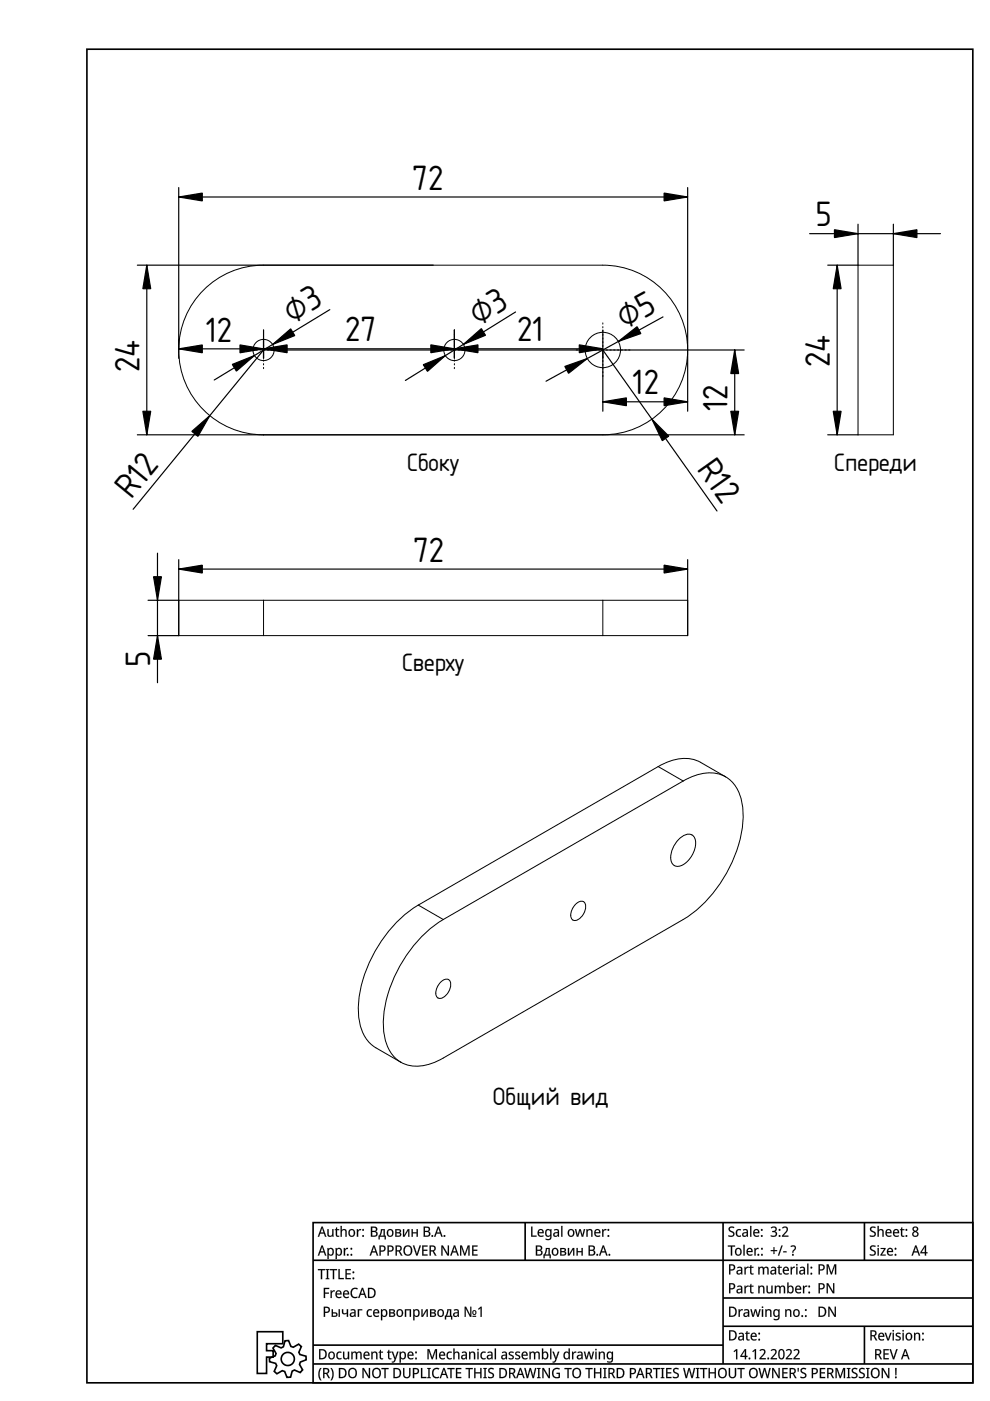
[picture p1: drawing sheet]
<svg xmlns="http://www.w3.org/2000/svg" width="210mm" height="297mm" viewBox="0 0 210 297" stroke-linecap="round" stroke-linejoin="round" font-family="sans-serif">
<defs><g id="words">
<g font-size="7">
<text x="87.4" y="40.2">72</text>
<text x="172.9" y="48">5</text>
<text x="62" y="68.6" transform="rotate(-31 62 68.6)">⌀3</text>
<text x="101.4" y="69.2" transform="rotate(-32 101.4 69.2)">⌀3</text>
<text x="132.4" y="69.8" transform="rotate(-29 132.4 69.8)">⌀5</text>
<text x="43.6" y="72.4">12</text>
<text x="73.2" y="72.4">27</text>
<text x="109.7" y="72.4">21</text>
<text x="175.9" y="77.8" transform="rotate(-90 175.9 77.8)">24</text>
<text x="29.6" y="78.9" transform="rotate(-90 29.6 78.9)">24</text>
<text x="134.1" y="83.6">12</text>
<text x="154.2" y="87.1" transform="rotate(-90 154.2 87.1)">12</text>
<text x="147.6" y="99.4" transform="rotate(55 147.6 99.4)">R12</text>
<text x="27.8" y="106" transform="rotate(-51 27.8 106)">R12</text>
<text x="87.6" y="119.1">72</text>
<text x="31.8" y="141.4" transform="rotate(-90 31.8 141.4)">5</text>
</g>
<g font-size="5">
<text x="86.3" y="99.8">Сбоку</text>
<text x="176.9" y="99.8">Спереди</text>
<text x="85.3" y="142.4">Сверху</text>
<text x="104.5" y="234.2">Общий вид</text>
</g>
</g></defs>
<g fill="none" stroke="#000" stroke-width=".35">
<path d="M18.4 10.4h187.9v282.8h-187.9zM66.4 259.2h139.9v34h-139.9zM111.3 259.2v8M153.3 259.2v30M183.3 259.2v8M66.4 267.2h139.9M153.3 275.2h53M54.5 282.3l5.5 .1v2.5h-3.5v1.5h1.4v1.3h-1.4v3.5h-2zM58.4 285.2l1.2 .6 .5-.3 .3-1.2 .8-.1 .5 1.3 .5 .1 1.1-.6 .6 .5-.5 1.2 .2 .5 1.3 .3v.8l-1.2 .5-.2 .5 .7 1.1-.5 .6-1.3-.5-.4 .2-.4 1.3h-.8l-.4-1.2-.5-.2-1.2 .7-.6-.5 .6-1.3-.3-.4-1.2-.4-.1-.7 1.3-.5 .1-.5-.6-1.2zM66.4 285.2h86.9M66.4 289.2h139.9M153.3 281.2h53"/>
<path d="M183.3 281.2v8"/>
<circle cx="61" cy="288.1" r="1.39"/>
</g>
<g fill="#000">
<path d="M67.4 269.1h1.5v.2h-.6v1.9h-.3v-1.9h-.6zM69.1 269.1h.7v.1l-.2 .1v1.7h.2v.2h-.7v-.2h.2v-1.7l-.2-.1zM69.9 269.1h1.6v.2h-.7v1.9h-.2v-1.9h-.7zM71.8 269.1h.2v1.9h.9v.2h-1.1zM73.2 269.1h1.2v.2h-.9v.7h.8v.2h-.8v.8h.9v.2h-1.2zM74.7 269.8a.2 .2 0 0 1 .4 0 .2 .2 0 0 1-.4 0zM74.7 271a.2 .2 0 0 1 .4 0 .2 .2 0 0 1-.4 0z"/>
<path d="M67.4 269h1.5v.3h-.6v1.9h-.3v-1.9h-.6zM67.4 269.1v.2h.7l-.1 1.9h.3v-1.9h.6v-.2zM69 269h.8v.2l-.2 .1v1.7h.2v.2h-.8v-.2h.3v-1.7l-.3-.1zM69.1 269.1v.1l.2 .1v1.7h-.2v.2h.7v-.2h-.2v-1.7l.2-.1v-.1zM69.9 269h1.6v.3h-.7l.1 1.9h-.3v-1.9h-.7zM69.9 269.1v.2h.7v1.9h.2v-1.9h.7v-.2zM71.7 269h.3v2l.9-.1v.3h-1.2zM71.8 269.1v2.1h1.1v-.2h-.9v-1.9zM73.2 269h1.2v.3h-.9v.7h.8v.2h-.8v.8h.9v.2h-1.2zM73.2 269.1v2.1h1.2v-.2h-.9v-.8h.8v-.2h-.8v-.7h.9v-.2zM74.7 269.8a.21 .21 0 0 1 .4 0 .21 .21 0 0 1-.4 0zM74.8 269.8a.18 .18 0 0 0 .3 0 .18 .18 0 0 0-.3 0zM74.7 271a.21 .21 0 0 1 .4 0 .21 .21 0 0 1-.4 0zM74.8 271a.18 .18 0 0 0 .3 0 .18 .18 0 0 0-.3 0z"/>
<path d="M68.2 260h.2l.8 2.2h-.3l-.2-.7h-.8l-.2 .7h-.3zM68.2 260.1l-.8 2.1h.3l.2-.7h.8l.2 .7h.3l-.8-2.1zM68.3 260.3l-.3 1h.6zM68.3 260.3l.3 1h-.6zM69.4 260.6h.3v1a.39 .39 0 0 0 .5 .4 .39 .39 0 0 0 .2-.6v-.8h.3v1.6h-.2v-.2a.57 .57 0 0 1-.7 .2 .57 .57 0 0 1-.4-.5zM69.4 260.6v1.1a.57 .57 0 0 0 .4 .5 .57 .57 0 0 0 .7-.2v.2h.2v-1.6h-.3l.1 .8a.42 .42 0 0 1-.3 .6 .42 .42 0 0 1-.5-.4v-1zM71.3 260.2h.2v.4h.4v.2h-.4v1.1l.4 .1v.2a.49 .49 0 0 1-.7-.5v-.9h-.2v-.1l.2-.1zM71.3 260.2l-.1 .4-.2 .1v.1h.2v.9a.46 .46 0 0 0 .7 .5v-.2h-.3l-.2-.3v-.9h.5v-.2h-.5l.1-.4zM72.2 259.9h.3v.9a.57 .57 0 0 1 .6-.2 .57 .57 0 0 1 .4 .6v1h-.3v-1a.39 .39 0 0 0-.5-.4 .39 .39 0 0 0-.2 .6v.8h-.3zM72.2 259.9v2.3h.3v-.8a.42 .42 0 0 1 .2-.6 .42 .42 0 0 1 .6 .4l-.1 1h.3v-1a.57 .57 0 0 0-.4-.6 .57 .57 0 0 0-.7 .2l.1-.9zM74.1 260.8a.78 .78 0 0 1 1 .1 .78 .78 0 0 1 0 1 .78 .78 0 0 1-1 .1l-.2-.6zM74.1 260.8a.79 .79 0 0 0-.1 1.1 .79 .79 0 0 0 1.1 .1 .79 .79 0 0 0 .1-1.1 .79 .79 0 0 0-1.1-.1zM74.3 261a.55 .55 0 0 0-.1 .7 .55 .55 0 0 0 .7 .1 .55 .55 0 0 0 .1-.7 .55 .55 0 0 0-.7-.1zM74.2 260.9a.59 .59 0 0 1 .9 .3 .59 .59 0 0 1-.3 .8 .62 .62 0 0 1-.7-.3 .62 .62 0 0 1 .1-.8zM75.7 260.6h.2v.3l.3-.3h.4l-.2 .2a.45 .45 0 0 0-.5 .6v.8h-.2zM75.7 260.6v1.6h.2v-.8a.46 .46 0 0 1 .6-.6l.1-.2h-.4l-.3 .3v-.3zM76.8 260.8a.21 .21 0 0 1 .4 0 .21 .21 0 0 1-.4 0zM76.8 260.8a.2 .2 0 0 0 .4 0 .2 .2 0 0 0-.4 0zM76.8 262a.21 .21 0 0 1 .4 0 .21 .21 0 0 1-.4 0zM76.8 262.1a.2 .2 0 0 0 .4 0 .2 .2 0 0 0-.4 0z"/>
<path d="M68.2 264h.2l.8 2.2h-.3l-.2-.7h-.8l-.2 .7h-.3zM68.2 264.1l-.8 2.1h.3l.2-.7h.8l.2 .7h.3l-.8-2.1zM68.3 264.3l-.3 1h.6zM68.3 264.3l.3 1h-.6zM69.4 264.6h.3v.2a.56 .56 0 0 1 .5-.3 .56 .56 0 0 1 .5 .4 .79 .79 0 0 1 .1 1 .79 .79 0 0 1-.9 .3l-.2-.2v.9h-.3zM69.4 264.6v2.3h.3v-.9a.62 .62 0 0 0 .8 .1 .62 .62 0 0 0 .3-.7 .62 .62 0 0 0-.3-.8 .62 .62 0 0 0-.8 .2l-.1-.2zM69.8 264.9a.58 .58 0 0 0-.1 .7 .58 .58 0 0 0 .6 .3 .63 .63 0 0 0 .2-.7 .63 .63 0 0 0-.6-.4zM69.8 264.9a.59 .59 0 0 1 .7 .3 .59 .59 0 0 1-.2 .7 .61 .61 0 0 1-.6-.2 .61 .61 0 0 1 .1-.8zM71.2 264.6h.2v.2a.56 .56 0 0 1 .6-.3 .56 .56 0 0 1 .4 .4 .79 .79 0 0 1 .1 1 .79 .79 0 0 1-.9 .3l-.2-.2v.9h-.2zM71.2 264.6v2.3h.2v-.9a.62 .62 0 0 0 .8 .1 .62 .62 0 0 0 .3-.7 .62 .62 0 0 0-.3-.8 .62 .62 0 0 0-.8 .2v-.2zM71.5 264.9a.58 .58 0 0 0-.1 .7 .58 .58 0 0 0 .7 .3 .63 .63 0 0 0 .1-.7 .63 .63 0 0 0-.5-.4zM71.5 264.9a.59 .59 0 0 1 .8 .3 .59 .59 0 0 1-.2 .7 .61 .61 0 0 1-.7-.2 .61 .61 0 0 1 .1-.8zM72.9 264.6h.2l.1 .3 .3-.3h.3l-.1 .2a.45 .45 0 0 0-.5 .5v.9h-.3zM72.9 264.6v1.6h.3l-.1-.9a.46 .46 0 0 1 .7-.5v-.2h-.3l-.3 .3-.1-.3zM73.5 266a.25 .25 0 0 1 .5 0 .25 .25 0 0 1-.5 0zM73.6 266a.18 .18 0 0 0 .3 0 .18 .18 0 0 0-.3 0zM74.3 264.8a.21 .21 0 0 1 .4 0 .21 .21 0 0 1-.4 0zM74.3 264.8a.2 .2 0 0 0 .4 0 .2 .2 0 0 0-.4 0zM74.3 266a.21 .21 0 0 1 .4 0 .21 .21 0 0 1-.4 0zM74.3 266a.2 .2 0 0 0 .4 0 .2 .2 0 0 0-.4 0z"/>
<path d="M68.2 260.1h.2l.8 2.1h-.3l-.2-.7h-.8l-.2 .7h-.3zM68.3 260.3l-.3 1h.6zM69.4 260.6h.3v1a.4 .4 0 0 0 .5 .4 .4 .4 0 0 0 .2-.6v-.8h.3v1.6h-.2v-.2a.57 .57 0 0 1-.7 .2 .57 .57 0 0 1-.4-.5zM71.3 260.2h.2v.4h.4v.2h-.4v.9l.1 .3h.3a.38 .38 0 0 1-.5 .2 .38 .38 0 0 1-.2-.5v-.9h-.2v-.1l.2-.1zM72.2 259.9h.3v.9a.57 .57 0 0 1 .6-.2 .57 .57 0 0 1 .4 .6v1h-.3v-1a.4 .4 0 0 0-.5-.4 .4 .4 0 0 0-.2 .6v.8h-.3zM74.1 260.8a.77 .77 0 0 1 1 .1 .77 .77 0 0 1 0 1 .77 .77 0 0 1-1 .1l-.2-.6zM74.2 261a.56 .56 0 0 0 0 .7 .56 .56 0 0 0 .7 .2 .56 .56 0 0 0 .1-.8 .56 .56 0 0 0-.8-.1zM75.7 260.6h.2v.3l.3-.3h.4l-.2 .2a.47 .47 0 0 0-.5 .6v.8h-.2zM76.8 260.8a.2 .2 0 0 1 .4 0 .2 .2 0 0 1-.4 0zM76.8 262a.2 .2 0 0 1 .4 0 .2 .2 0 0 1-.4 0z"/>
<path d="M68.2 264.1h.2l.8 2.1h-.3l-.2-.7h-.8l-.2 .7h-.3zM68.3 264.3l-.3 1h.6zM69.4 264.6h.2l.1 .2a.63 .63 0 0 1 .8-.2 .63 .63 0 0 1 .3 .8 .64 .64 0 0 1-.3 .8 .64 .64 0 0 1-.8-.2v.9h-.3zM69.8 264.9a.59 .59 0 0 0-.1 .7 .59 .59 0 0 0 .6 .3 .64 .64 0 0 0 .2-.7 .64 .64 0 0 0-.6-.4zM71.2 264.6h.2v.2a.63 .63 0 0 1 .8-.2 .63 .63 0 0 1 .3 .8 .64 .64 0 0 1-.3 .8 .64 .64 0 0 1-.8-.2v.9h-.2zM71.5 264.9a.59 .59 0 0 0-.1 .7 .59 .59 0 0 0 .7 .3 .64 .64 0 0 0 .1-.7 .64 .64 0 0 0-.6-.4zM72.9 264.6h.2l.1 .3 .3-.3h.3l-.1 .2a.47 .47 0 0 0-.5 .5v.9h-.3zM73.6 266a.19 .19 0 0 1 .3 0 .19 .19 0 0 1-.3 0zM74.3 264.8a.2 .2 0 0 1 .4 0 .2 .2 0 0 1-.4 0zM74.3 266a.2 .2 0 0 1 .4 0 .2 .2 0 0 1-.4 0z"/>
<path d="M68.7 273.1h1.1v.2h-.9v.8h.8v.2h-.8v.9h-.2zM70.1 273.6h.2v.3l.4-.3h.3l-.1 .2a.47 .47 0 0 0-.5 .5v.9h-.3zM71.3 273.8a.66 .66 0 0 1 .8-.1 .66 .66 0 0 1 .3 .7h-1a.57 .57 0 0 0 .3 .6 .57 .57 0 0 0 .7-.1v.2a.85 .85 0 0 1-1.2-.2 .85 .85 0 0 1 .1-1.1zM71.5 273.9l-.1 .3h.8l-.2-.4zM72.9 273.8a.66 .66 0 0 1 .8-.1 .66 .66 0 0 1 .3 .7h-1a.57 .57 0 0 0 .3 .6 .57 .57 0 0 0 .6-.1v.2a.85 .85 0 0 1-1.1-.2 .85 .85 0 0 1 .1-1.1zM73.1 273.9l-.1 .3h.7l-.2-.4zM74.6 273.3l.9-.3 .3 .2-.1 .2a.82 .82 0 0 0-1 .1 .82 .82 0 0 0 0 1.1 .82 .82 0 0 0 1.1 .3v.2a1.07 1.07 0 0 1-1.3-.2 1.07 1.07 0 0 1-.1-1.3zM76.7 273h.3l.7 2.2h-.2l-.3-.7h-.8l-.2 .7h-.3zM76.8 273.3l-.3 1h.7zM78 273.1h.6a1.07 1.07 0 0 1 1.1 1.1 1.07 1.07 0 0 1-1.1 1h-.6zM78.3 273.3v1.7a.87 .87 0 0 0 1.1-.9 .87 .87 0 0 0-1.1-.8z"/>
<path d="M68.6 273h1.2v.3h-.9v.8l.8-.1v.3h-.8v.9h-.3zM68.7 273.1v2.1h.2v-.9h.8v-.2h-.8v-.8h.9v-.2zM70.1 273.6h.2v.3l.4-.3h.3l-.1 .2a.45 .45 0 0 0-.5 .5v.9h-.3zM70.1 273.6v1.6h.3l-.1-.9a.46 .46 0 0 1 .7-.5v-.2h-.3l-.3 .3-.1-.3zM71.3 273.8a.67 .67 0 0 1 .8-.1 .67 .67 0 0 1 .3 .8l-1-.1a.59 .59 0 0 0 .4 .6 .59 .59 0 0 0 .6-.1 .44 .44 0 0 1-.3 .4 .44 .44 0 0 1-.5-.1 .94 .94 0 0 1-.3-1.4zM71.3 273.8a.84 .84 0 0 0 0 1.1 .84 .84 0 0 0 1 .2l.1-.2a.56 .56 0 0 1-.7 .1 .56 .56 0 0 1-.3-.6h1a.65 .65 0 0 0-.3-.7 .65 .65 0 0 0-.8 .1zM71.5 273.9l-.1 .3h.8l-.3-.4zM71.5 273.9a.38 .38 0 0 1 .5-.1 .38 .38 0 0 1 .2 .5h-.8zM72.9 273.8a.67 .67 0 0 1 .8-.1 .67 .67 0 0 1 .3 .8l-1-.1a.59 .59 0 0 0 .4 .6 .59 .59 0 0 0 .6-.1 .44 .44 0 0 1-.3 .4 .44 .44 0 0 1-.5-.1 .94 .94 0 0 1-.3-1.4zM72.9 273.8a.84 .84 0 0 0 0 1.1 .84 .84 0 0 0 1 .2v-.2a.56 .56 0 0 1-.6 .1 .56 .56 0 0 1-.3-.6h1a.65 .65 0 0 0-.3-.7 .65 .65 0 0 0-.8 .1zM73.1 273.9l-.1 .3h.7l-.2-.4zM73.1 273.9a.38 .38 0 0 1 .5-.1 .38 .38 0 0 1 .1 .5h-.7zM74.6 273.3a1.09 1.09 0 0 1 1.3-.1l-.1 .2a.82 .82 0 0 0-1.2 .8 .82 .82 0 0 0 1.2 .7 .45 .45 0 0 1-.3 .4 .45 .45 0 0 1-.4-.1 1.2 1.2 0 0 1-.5-1.9zM74.6 273.3a1.09 1.09 0 0 0-.2 1.4 1.09 1.09 0 0 0 1.4 .4v-.2a.85 .85 0 0 1-1.2-.7 .85 .85 0 0 1 1.1-.9l.1-.1a1.16 1.16 0 0 0-1.2 .1zM76.7 273h.3l.8 2.2h-.3l-.3-.7h-.8l-.2 .7h-.3zM76.7 273l-.8 2.2h.3l.2-.7h.8l.3 .7h.2l-.7-2.2zM76.8 273.3l-.3 1h.6zM76.8 273.3l.4 1h-.7zM78 273h.6a1.09 1.09 0 0 1 1.1 1.2 1.09 1.09 0 0 1-1.1 1h-.6zM78 273.1v2.1a1.13 1.13 0 0 0 1.5-.6 1.13 1.13 0 0 0-.7-1.5zM78.3 273.3v1.7a.85 .85 0 0 0 1.1-.9 .85 .85 0 0 0-1.1-.8zM78.3 273.3a.88 .88 0 0 1 1.1 .8 .88 .88 0 0 1-1.1 .9z"/>
<path d="M68.7 277.1h.5a.69 .69 0 0 1 .7 .8 .69 .69 0 0 1-1 .5v.8h-.2zM68.9 277.3v.8h.2a.47 .47 0 0 0 .6-.5 .47 .47 0 0 0-.8-.3zM70.3 277.6h.3v.6h.4a.49 .49 0 0 1 .6 .5 .49 .49 0 0 1-.6 .5h-.7zM71.8 277.6h.3v1.6h-.3zM70.6 278.5v.5h.3a.27 .27 0 0 0 .4-.3 .27 .27 0 0 0-.4-.2zM72.5 277.6h.3v.7l.2 .1 .5-.1v-.7h.3v1.6h-.3v-.7a.6 .6 0 0 1-1-.3zM74.3 277.7a.63 .63 0 0 1 .7-.1 .63 .63 0 0 1 .4 .5v1.1h-.2v-.2a.54 .54 0 0 1-.7 .2 .54 .54 0 0 1-.3-.7 .54 .54 0 0 1 .7-.3h.2a.41 .41 0 0 0-.2-.4 .41 .41 0 0 0-.5 .1zM74.5 278.5v.1a.33 .33 0 0 0 .2 .4 .33 .33 0 0 0 .4-.2v-.4zM75.9 277.6h.9v.2h-.7v1.4h-.2zM77.9 277.8l.7-.2h.3l-.1 .3a.57 .57 0 0 0-.8 .5 .57 .57 0 0 0 .8 .5v.2a.83 .83 0 0 1-1-.3 .83 .83 0 0 1 .1-1zM79.3 277.8a.66 .66 0 0 1 .8-.1 .66 .66 0 0 1 .3 .7h-1a.57 .57 0 0 0 .3 .6 .57 .57 0 0 0 .6-.1v.2a.85 .85 0 0 1-1.1-.2 .85 .85 0 0 1 .1-1.1zM79.5 277.9l-.1 .3h.7l-.2-.4zM80.8 277.6h.2v.2a.63 .63 0 0 1 .8-.2 .63 .63 0 0 1 .3 .8 .64 .64 0 0 1-.3 .7 .64 .64 0 0 1-.8-.1v.9h-.2zM81.1 277.9a.59 .59 0 0 0-.1 .7 .59 .59 0 0 0 .7 .3 .64 .64 0 0 0 .1-.7 .64 .64 0 0 0-.5-.4zM82.5 277.6h.7a.41 .41 0 0 1 .5 .2 .41 .41 0 0 1-.3 .6 .44 .44 0 0 1 .4 .5 .44 .44 0 0 1-.6 .3h-.7zM82.8 277.8v.4l.6-.1v-.2zM82.8 278.5v.5l.7-.2-.1-.3zM84.3 277.8a.77 .77 0 0 1 1 .1 .77 .77 0 0 1 0 1 .77 .77 0 0 1-1 .1l-.2-.6zM84.4 277.9a.56 .56 0 0 0 0 .8 .56 .56 0 0 0 .7 .1 .56 .56 0 0 0 .1-.7 .56 .56 0 0 0-.8-.2zM85.9 277.6h1.2v1.6h-.2v-1.4h-.8v1.4h-.2zM87.6 277.6h.2l.1 .2a.63 .63 0 0 1 .8-.2 .63 .63 0 0 1 .3 .8 .64 .64 0 0 1-.3 .7 .64 .64 0 0 1-.8-.1v.9h-.3zM88 277.9a.59 .59 0 0 0-.1 .7 .59 .59 0 0 0 .6 .3 .64 .64 0 0 0 .2-.7 .64 .64 0 0 0-.6-.4zM89.4 277.6h.2v1.3l.8-1.3h.3v1.6h-.2v-1.3l-.8 1.3h-.3zM91.2 277.6h.6a.41 .41 0 0 1 .6 .2 .41 .41 0 0 1-.3 .6 .44 .44 0 0 1 .3 .5 .44 .44 0 0 1-.6 .3h-.6zM91.4 277.8v.4l.7-.1v-.2zM91.4 278.5v.5l.8-.2-.1-.3zM92.9 277.8a.77 .77 0 0 1 1 .1 .77 .77 0 0 1 0 1 .77 .77 0 0 1-1 .1l-.2-.6zM93.1 277.9a.56 .56 0 0 0-.1 .8 .56 .56 0 0 0 .8 .1 .56 .56 0 0 0 0-.7 .56 .56 0 0 0-.7-.2zM94.8 277.6h.9v1.4h.2v.8h-.3v-.6h-1v.6h-.3v-.8l.4-.4zM95.1 277.8l-.4 1.2h.7v-1.2zM96.2 277.7a.63 .63 0 0 1 .7-.1 .63 .63 0 0 1 .4 .5v1.1h-.2v-.2a.54 .54 0 0 1-.8 .2 .54 .54 0 0 1-.2-.7 .54 .54 0 0 1 .7-.3h.2a.41 .41 0 0 0-.2-.4 .41 .41 0 0 0-.5 .1zM96.4 278.5v.1a.33 .33 0 0 0 .2 .4 .33 .33 0 0 0 .4-.2v-.4zM98.5 277.1h.3l.9 1.7v-1.7h.2v2.1h-.3l-.9-1.8v1.8h-.2zM100.1 278.3a.5 .5 0 0 1 1 0 .5 .5 0 0 1-1 0zM100.4 278a.3 .3 0 0 0-.1 .5 .3 .3 0 0 0 .4 0 .3 .3 0 0 0 .1-.4 .3 .3 0 0 0-.4-.1zM100.2 279h.7v.2h-.7zM101.4 277.5l.5-.4h.2v2.1h-.2v-1.9l-.4 .4z"/>
<path d="M68.6 277h.6a.7 .7 0 0 1 .7 .9 .7 .7 0 0 1-1 .5v.8h-.3zM68.7 277.1v2.1h.2v-.9a.68 .68 0 0 0 1-.4 .68 .68 0 0 0-.7-.8zM68.9 277.3v.8h.2a.46 .46 0 0 0 .5-.5 .46 .46 0 0 0-.7-.3zM68.9 277.3a.51 .51 0 0 1 .8 .4 .51 .51 0 0 1-.8 .4zM70.3 277.6h.3v.6h.4a.5 .5 0 0 1 .6 .5 .5 .5 0 0 1-.6 .5h-.7zM70.3 277.6v1.6h.7a.47 .47 0 0 0 .5-.5 .47 .47 0 0 0-.5-.4h-.4v-.7zM71.8 277.6h.3v1.6h-.3zM71.8 277.6v1.6h.3v-1.6zM70.6 278.5v.5l.7-.2-.1-.3zM70.6 278.5h.3a.29 .29 0 0 1 .4 .2 .29 .29 0 0 1-.4 .3h-.3zM72.5 277.6h.3v.7l.2 .1 .5-.1v-.7h.3v1.6h-.3v-.7a.61 .61 0 0 1-1-.3zM72.5 277.6v.6a.59 .59 0 0 0 .5 .4 .59 .59 0 0 0 .6-.1l-.1 .7h.3v-1.6h-.3l.1 .7a.48 .48 0 0 1-.8-.1v-.6zM74.3 277.7a.65 .65 0 0 1 .7-.1 .65 .65 0 0 1 .4 .5v1.1h-.2l-.1-.2a.54 .54 0 0 1-.7 .2 .54 .54 0 0 1-.2-.7 .54 .54 0 0 1 .7-.3h.2a.41 .41 0 0 0-.2-.4 .41 .41 0 0 0-.5 .1zM74.3 277.7l.1 .2a.42 .42 0 0 1 .5-.1 .42 .42 0 0 1 .2 .4 .58 .58 0 0 0-.7 .2 .58 .58 0 0 0 .1 .8h.3l.4-.2v.2h.2v-1.1a.61 .61 0 0 0-.4-.5 .61 .61 0 0 0-.7 .1zM74.5 278.5l-.1 .3a.35 .35 0 0 0 .5 .2 .35 .35 0 0 0 .2-.4v-.2zM74.5 278.5l.6-.1a.4 .4 0 0 1-.1 .5 .4 .4 0 0 1-.6-.1zM75.8 277.6h1v.2h-.7v1.4h-.3zM75.9 277.6v1.6h.2v-1.4h.7v-.2zM77.9 277.7l.7-.1h.3l-.1 .3a.55 .55 0 0 0-.8 .5 .55 .55 0 0 0 .8 .5 .49 .49 0 0 1-.4 .4 .49 .49 0 0 1-.5-.3 1.13 1.13 0 0 1 0-1.3zM78 277.8a.82 .82 0 0 0-.2 1 .82 .82 0 0 0 1 .3v-.2a.52 .52 0 0 1-.6 0 .52 .52 0 0 1-.2-.5l.2-.6 .6 .1 .1-.3h-.6zM79.3 277.8a.67 .67 0 0 1 .8-.1 .67 .67 0 0 1 .3 .8l-1-.1a.59 .59 0 0 0 .3 .6 .59 .59 0 0 0 .6-.1 .44 .44 0 0 1-.2 .4 .44 .44 0 0 1-.5-.1 .94 .94 0 0 1-.3-1.4zM79.3 277.8a.84 .84 0 0 0-.1 1.1 .84 .84 0 0 0 1.1 .2v-.2a.56 .56 0 0 1-.6 .1 .56 .56 0 0 1-.3-.6h1a.65 .65 0 0 0-.3-.7 .65 .65 0 0 0-.8 .1zM79.5 277.9l-.1 .3h.7l-.2-.4zM79.5 277.9a.38 .38 0 0 1 .5-.1 .38 .38 0 0 1 .1 .4h-.7zM80.8 277.6h.2v.2a.56 .56 0 0 1 .6-.3 .56 .56 0 0 1 .5 .4 .79 .79 0 0 1 0 1 .79 .79 0 0 1-.9 .3l-.2-.2 .1 .9h-.3zM80.8 277.6v2.3h.2v-.9a.62 .62 0 0 0 .8 .1 .62 .62 0 0 0 .3-.7 .62 .62 0 0 0-.3-.8 .62 .62 0 0 0-.8 .2v-.2zM81.1 277.9a.58 .58 0 0 0-.1 .7 .58 .58 0 0 0 .7 .3 .63 .63 0 0 0 .1-.7 .63 .63 0 0 0-.5-.4zM81.1 277.9a.59 .59 0 0 1 .8 .3 .59 .59 0 0 1-.2 .7 .61 .61 0 0 1-.7-.3 .61 .61 0 0 1 .1-.7zM82.5 277.6h.7a.42 .42 0 0 1 .5 .2 .42 .42 0 0 1-.3 .6 .42 .42 0 0 1 .4 .4 .42 .42 0 0 1-.4 .4h-.9zM82.5 277.6v1.6h.7a.45 .45 0 0 0 .6-.3 .45 .45 0 0 0-.4-.6 .39 .39 0 0 0 .3-.5 .39 .39 0 0 0-.5-.2zM82.8 277.8v.4l.6-.1v-.2zM82.8 277.8h.6v.4l-.6 .1zM82.8 278.5v.5l.7-.2-.1-.3zM82.8 278.5h.6l.1 .4-.7 .1zM84.2 277.8a.78 .78 0 0 1 1.1 .1 .78 .78 0 0 1 0 1 .78 .78 0 0 1-1.1 .1l-.2-.6zM84.3 277.8a.79 .79 0 0 0-.1 1.1 .79 .79 0 0 0 1.1 .1 .79 .79 0 0 0 0-1.1 .79 .79 0 0 0-1-.1zM84.4 278a.55 .55 0 0 0 0 .7 .55 .55 0 0 0 .7 .1 .55 .55 0 0 0 .1-.7 .55 .55 0 0 0-.8-.1zM84.4 277.9a.59 .59 0 0 1 .8 .3 .59 .59 0 0 1-.2 .8 .62 .62 0 0 1-.7-.3 .62 .62 0 0 1 .1-.8zM85.8 277.6h1.4v1.6h-.3v-1.4h-.8v1.4h-.3zM85.9 277.6v1.6h.2v-1.4h.8v1.4h.2v-1.6zM87.6 277.6h.2l.1 .2a.56 .56 0 0 1 .5-.3 .56 .56 0 0 1 .5 .4 .79 .79 0 0 1 0 1 .79 .79 0 0 1-.9 .3l-.1-.2v.9h-.3zM87.6 277.6v2.3h.3v-.9a.62 .62 0 0 0 .8 .1 .62 .62 0 0 0 .2-.7 .62 .62 0 0 0-.3-.8 .62 .62 0 0 0-.7 .2l-.1-.2zM88 277.9a.58 .58 0 0 0-.1 .7 .58 .58 0 0 0 .6 .3 .63 .63 0 0 0 .2-.7 .63 .63 0 0 0-.6-.4zM88 277.9a.59 .59 0 0 1 .7 .3 .59 .59 0 0 1-.2 .7 .61 .61 0 0 1-.7-.3 .61 .61 0 0 1 .2-.7zM89.3 277.6h.3v1.3l.8-1.3h.3v1.6h-.3l.1-1.3-.8 1.3h-.4zM89.4 277.6v1.6h.3l.8-1.4v1.4h.2v-1.6h-.3l-.8 1.3v-1.3zM91.2 277.6h.6a.42 .42 0 0 1 .6 .2 .42 .42 0 0 1-.3 .6 .42 .42 0 0 1 .4 .4 .42 .42 0 0 1-.5 .4h-.8zM91.2 277.6v1.6h.6a.45 .45 0 0 0 .6-.3 .45 .45 0 0 0-.3-.6 .39 .39 0 0 0 .3-.5 .39 .39 0 0 0-.6-.2zM91.4 277.8v.4l.7-.1v-.2zM91.4 277.8h.7v.4l-.7 .1zM91.4 278.5v.5l.7-.2v-.3zM91.4 278.5h.7l.1 .4-.8 .1zM92.9 277.8a.78 .78 0 0 1 1 .1 .78 .78 0 0 1 .1 1 .78 .78 0 0 1-1.1 .1l-.2-.6zM92.9 277.8a.79 .79 0 0 0 0 1.1 .79 .79 0 0 0 1 .1 .79 .79 0 0 0 .1-1.1 .79 .79 0 0 0-1.1-.1zM93.1 278a.55 .55 0 0 0-.1 .7 .55 .55 0 0 0 .7 .1 .55 .55 0 0 0 .1-.7 .55 .55 0 0 0-.7-.1zM93.1 277.9a.59 .59 0 0 1 .8 .3 .59 .59 0 0 1-.3 .8 .62 .62 0 0 1-.6-.3 .62 .62 0 0 1 .1-.8zM94.8 277.6h.9v1.4h.2v.8h-.3v-.6h-1v.6h-.3v-.8h.2l.2-.4zM94.8 277.6v.2a1.08 1.08 0 0 1-.5 1.2v.8h.3v-.6h1v.6h.3v-.8h-.3l.1-1.4zM95.1 277.8l-.4 1.2h.7v-1.2zM95.1 277.8h.3v1.2h-.7zM96.2 277.7a.65 .65 0 0 1 .7-.1 .65 .65 0 0 1 .4 .5v1.1h-.2l-.1-.2a.54 .54 0 0 1-.7 .2 .54 .54 0 0 1-.2-.7 .54 .54 0 0 1 .7-.3h.2a.41 .41 0 0 0-.2-.4 .41 .41 0 0 0-.5 .1zM96.2 277.7l.1 .2a.42 .42 0 0 1 .5-.1 .42 .42 0 0 1 .2 .4 .58 .58 0 0 0-.8 .2 .58 .58 0 0 0 .2 .8h.3l.4-.2v.2h.2v-1.1a.61 .61 0 0 0-.4-.5 .61 .61 0 0 0-.7 .1zM96.4 278.5l-.1 .3a.35 .35 0 0 0 .5 .2 .35 .35 0 0 0 .2-.4v-.2zM96.4 278.5l.6-.1a.4 .4 0 0 1-.1 .5 .4 .4 0 0 1-.6-.1zM98.5 277h.3l.9 1.8v-1.8h.3v2.2h-.4l-.9-1.8 .1 1.8h-.3zM98.5 277.1v2.1h.2v-1.8l.9 1.8h.3v-2.1h-.2v1.7l-.9-1.7zM100.1 278.3a.5 .5 0 0 1 1 0 .5 .5 0 0 1-1 0zM100.1 278.3a.47 .47 0 0 0 .9 0 .47 .47 0 0 0-.9 0zM100.4 278l.1 .6a.28 .28 0 0 0 .3-.3 .28 .28 0 0 0-.4-.3zM100.4 278a.29 .29 0 0 1 .4 .3 .29 .29 0 0 1-.4 .2zM100.2 279h.7v.2h-.7zM100.2 279v.2h.7v-.2zM101.4 277.5l.5-.5h.3v2.2h-.3v-1.9l-.4 .4zM101.4 277.5l.1 .2 .4-.4v1.9h.2v-2.1h-.2z"/>
<path d="M78.6 260.1h.6a.55 .55 0 0 1 .8 .3 .55 .55 0 0 1-.4 .7 .58 .58 0 0 1 .4 .7 .58 .58 0 0 1-.6 .4h-.8zM78.9 260.3v.7l.7-.1v-.5zM78.9 261.2v.8l.8-.1v-.6zM80.8 260.6h.8v1.4h.2v.8h-.2v-.6h-1.1v.6h-.2v-.8l.3-.4zM81 260.8l-.3 1.2h.6v-1.2zM82.2 260.8a.77 .77 0 0 1 1 .1 .77 .77 0 0 1 0 1 .77 .77 0 0 1-1 .1l-.2-.6zM82.4 261a.56 .56 0 0 0-.1 .7 .56 .56 0 0 0 .7 .2 .56 .56 0 0 0 .1-.8 .56 .56 0 0 0-.7-.1zM83.8 260.6h.7a.41 .41 0 0 1 .5 .2 .41 .41 0 0 1-.3 .6 .44 .44 0 0 1 .4 .5 .44 .44 0 0 1-.6 .3h-.7zM84.1 260.8v.5l.6-.1v-.3zM84.1 261.5v.5l.7-.1-.1-.4zM85.4 260.6h.3v1.3l.8-1.3h.3v1.6h-.3l.1-1.3-.8 1.3h-.4zM87.3 260.6h.2v.7h.8v-.7h.3v1.6h-.3v-.7h-.8v.7h-.2zM89.8 260.1h.6a.55 .55 0 0 1 .7 .3 .55 .55 0 0 1-.3 .7 .58 .58 0 0 1 .4 .7 .58 .58 0 0 1-.7 .4h-.7zM90.1 260.3v.7l.7-.1v-.5zM90.1 261.2v.8l.8-.1v-.6zM91.5 262a.2 .2 0 0 1 .4 0 .2 .2 0 0 1-.4 0zM92.8 260.1h.3l.7 2.1h-.2l-.3-.7h-.8l-.2 .7h-.3zM92.9 260.3l-.3 1h.7zM94.1 262a.19 .19 0 0 1 .3 0 .19 .19 0 0 1-.3 0z"/>
<path d="M78.6 260.1h.6a.55 .55 0 0 1 .8 .3 .55 .55 0 0 1-.4 .7 .56 .56 0 0 1 .5 .6 .56 .56 0 0 1-.5 .5h-1zM78.6 260.1v2.1h.8a.58 .58 0 0 0 .7-.4 .58 .58 0 0 0-.5-.7 .52 .52 0 0 0 .3-.7 .52 .52 0 0 0-.7-.3zM78.9 260.3v.7l.7-.1v-.5zM78.9 260.3l.7 .1 .1 .2-.1 .3-.7 .1zM78.9 261.2v.8l.8-.1v-.6zM78.9 261.2h.4a.41 .41 0 0 1 .5 .4 .41 .41 0 0 1-.5 .4h-.4zM80.8 260.6h.8v1.4h.2v.8h-.3v-.6h-1v.6h-.3v-.8h.2l.2-.4zM80.8 260.6v.3a1.08 1.08 0 0 1-.5 1.1v.8h.2v-.6h1.1v.6h.2v-.8h-.2v-1.4zM81 260.8l-.3 1.2h.6v-1.2zM81 260.8h.3v1.2h-.7zM82.2 260.8a.78 .78 0 0 1 1 .1 .78 .78 0 0 1 0 1 .78 .78 0 0 1-1 .1l-.2-.6zM82.2 260.8a.79 .79 0 0 0-.1 1.1 .79 .79 0 0 0 1.1 .1 .79 .79 0 0 0 .1-1.1 .79 .79 0 0 0-1.1-.1zM82.4 261a.55 .55 0 0 0-.1 .7 .55 .55 0 0 0 .7 .1 .55 .55 0 0 0 .1-.7 .55 .55 0 0 0-.7-.1zM82.4 260.9a.59 .59 0 0 1 .8 .3 .59 .59 0 0 1-.3 .8 .62 .62 0 0 1-.6-.3 .62 .62 0 0 1 .1-.8zM83.8 260.6h.7a.42 .42 0 0 1 .5 .2 .42 .42 0 0 1-.3 .6 .42 .42 0 0 1 .4 .4 .42 .42 0 0 1-.4 .4h-.9zM83.8 260.6v1.6h.7a.45 .45 0 0 0 .6-.3 .45 .45 0 0 0-.4-.6 .39 .39 0 0 0 .3-.5 .39 .39 0 0 0-.5-.2zM84.1 260.8v.5l.6-.1v-.3zM84.1 260.8l.6 .1v.3l-.6 .1zM84.1 261.5v.5l.7-.1-.1-.3zM84.1 261.5h.6l.1 .4-.7 .1zM85.4 260.6h.3v1.4l.8-1.4h.3v1.6h-.3v-1.3l-.7 1.3h-.4zM85.4 260.6v1.6h.4l.7-1.3v1.3h.3v-1.6h-.3l-.8 1.4v-1.4zM87.3 260.6h.2v.7h.8v-.7h.3v1.6h-.3v-.7h-.8v.7h-.2zM87.3 260.6v1.6h.2v-.7h.8v.7h.3v-1.6h-.3v.7h-.8v-.7zM89.8 260.1h.6a.55 .55 0 0 1 .8 .3 .55 .55 0 0 1-.4 .7 .56 .56 0 0 1 .5 .6 .56 .56 0 0 1-.6 .5h-.9zM89.8 260.1v2.1h.7a.58 .58 0 0 0 .7-.4 .58 .58 0 0 0-.4-.7 .52 .52 0 0 0 .3-.7 .52 .52 0 0 0-.7-.3zM90.1 260.3v.7l.7-.1v-.5zM90.1 260.3l.7 .1 .1 .2-.1 .3-.7 .1zM90.1 261.2v.8l.7-.1v-.6zM90.1 261.2h.4a.41 .41 0 0 1 .5 .4 .41 .41 0 0 1-.5 .4h-.4zM91.5 262a.21 .21 0 0 1 .4 0 .21 .21 0 0 1-.4 0zM91.5 262.1a.2 .2 0 0 0 .4 0 .2 .2 0 0 0-.4 0zM92.8 260h.3l.8 2.2h-.3l-.3-.7h-.8l-.2 .7h-.3zM92.8 260.1l-.8 2.1h.3l.2-.7h.9l.2 .7h.2l-.7-2.1zM92.9 260.3l-.3 1h.6zM92.9 260.3l.4 1h-.7zM94 262a.25 .25 0 0 1 .5 0 .25 .25 0 0 1-.5 0zM94.1 262.1a.18 .18 0 0 0 .3 0 .18 .18 0 0 0-.3 0z"/>
<path d="M79.1 264h.3l.8 2.2h-.3l-.2-.7h-.8l-.2 .7h-.3zM79.2 264.1l-.8 2.1h.2l.3-.7h.8l.2 .7h.3l-.8-2.1zM79.3 264.3l-.3 1h.6zM79.3 264.3l.3 1h-.7zM80.4 264.1h.6a.7 .7 0 0 1 .7 .8 .7 .7 0 0 1-1 .5v.8h-.3zM80.5 264.1v2.1h.2v-.8a.68 .68 0 0 0 1-.5 .68 .68 0 0 0-.7-.8zM80.7 264.3v.8h.2a.46 .46 0 0 0 .5-.5 .46 .46 0 0 0-.7-.3zM80.7 264.3a.51 .51 0 0 1 .8 .4 .51 .51 0 0 1-.8 .4zM82.2 264.1h.5a.7 .7 0 0 1 .8 .8 .7 .7 0 0 1-1.1 .5v.8h-.2zM82.2 264.1v2.1h.2v-.8a.68 .68 0 0 0 1-.5 .68 .68 0 0 0-.7-.8zM82.4 264.3v.8h.2a.46 .46 0 0 0 .6-.5 .46 .46 0 0 0-.8-.3zM82.4 264.3a.51 .51 0 0 1 .8 .4 .51 .51 0 0 1-.8 .4zM83.9 264.1h.5a.62 .62 0 0 1 .8 .4 .62 .62 0 0 1-.4 .7l.6 1h-.4l-.5-.9h-.4l.1 .9h-.3zM83.9 264.1v2.1h.2v-.9h.4l.5 .9h.3l-.5-1a.6 .6 0 0 0 .3-.7 .6 .6 0 0 0-.7-.4zM84.1 264.3v.8h.3a.39 .39 0 0 0 .5-.4 .39 .39 0 0 0-.5-.4zM84.1 264.3h.3a.42 .42 0 0 1 .5 .4 .42 .42 0 0 1-.5 .4h-.3zM85.8 264.3a1.09 1.09 0 0 1 1.6 .4 1.09 1.09 0 0 1-.7 1.5 1.14 1.14 0 0 1-1.2-.6 1.14 1.14 0 0 1 .3-1.3zM85.8 264.3a1.08 1.08 0 0 0-.2 1.4 1.08 1.08 0 0 0 1.4 .4 1.07 1.07 0 0 0 .3-1.5 1.07 1.07 0 0 0-1.5-.3zM86.1 264.4a.84 .84 0 0 0-.3 1 .84 .84 0 0 0 1 .5 .95 .95 0 0 0-.3-1.6zM86.1 264.4a.75 .75 0 0 1 .9 .1 .75 .75 0 0 1 .1 .9 .67 .67 0 0 1-.8 .6 .67 .67 0 0 1-.5-.9zM87.5 264.1h.3l.6 1.8 .6-1.8h.3l-.8 2.1h-.3zM87.5 264.1l.8 2.1h.2l.7-2.1h-.2l-.6 1.8-.6-1.8zM89.5 264.1h1.2v.2h-.9v.7h.8v.2h-.8v.8h.9v.2h-1.2zM89.5 264.1v2.1h1.1v-.2h-.8v-.8h.8v-.2h-.8v-.7h.8v-.2zM91.1 264.1h.5a.62 .62 0 0 1 .8 .4 .62 .62 0 0 1-.4 .7l.6 1h-.4l-.5-.9h-.3v.9h-.3zM91.1 264.1v2.1h.3l-.1-.9h.4l.5 .9h.3l-.5-1a.6 .6 0 0 0 .4-.7 .6 .6 0 0 0-.8-.4zM91.4 264.3v.8h.2a.39 .39 0 0 0 .5-.4 .39 .39 0 0 0-.5-.4zM91.3 264.3h.3a.42 .42 0 0 1 .5 .4 .42 .42 0 0 1-.5 .4h-.3zM93.6 264.1h.3l1 1.7v-1.7h.3v2.1h-.3l-1.1-1.8v1.8h-.2zM93.6 264.1v2.1h.2v-1.8l1.1 1.8h.3v-2.1h-.3l.1 1.8-1.1-1.8zM96.2 264h.3l.8 2.2h-.3l-.2-.7h-.8l-.3 .7h-.3zM96.2 264.1l-.7 2.1h.2l.3-.7h.8l.2 .7h.3l-.8-2.1zM96.4 264.3l-.3 1h.6zM96.4 264.3l.3 1h-.7zM97.5 264.1h.4l.6 1.7 .7-1.7h.4v2.1h-.3v-1.9l-.6 1.9h-.3l-.6-1.9v1.9h-.3zM97.5 264.1v2.1h.3v-1.9l.6 1.9h.3l.6-1.9v1.9h.3v-2.1h-.4l-.6 1.7-.7-1.7zM100.1 264.1h1.2v.2h-.9v.7h.8v.2h-.8v.8h.9v.2h-1.2zM100.1 264.1v2.1h1.1v-.2h-.8v-.8h.8v-.2h-.8v-.7h.8v-.2z"/>
<path d="M79.2 264.1h.2l.8 2.1h-.3l-.2-.7h-.8l-.3 .7h-.2zM79.3 264.3l-.3 1h.6zM80.5 264.1h.5a.69 .69 0 0 1 .7 .8 .69 .69 0 0 1-1 .5v.8h-.2zM80.7 264.3v.8h.2a.47 .47 0 0 0 .6-.5 .47 .47 0 0 0-.8-.3zM82.2 264.1h.5a.69 .69 0 0 1 .7 .8 .69 .69 0 0 1-1 .5v.8h-.2zM82.4 264.3v.8h.2a.47 .47 0 0 0 .6-.5 .47 .47 0 0 0-.8-.3zM83.9 264.1h.5a.62 .62 0 0 1 .8 .4 .62 .62 0 0 1-.4 .7l.5 1h-.3l-.5-.9h-.4v.9h-.2zM84.1 264.3v.8h.3a.4 .4 0 0 0 .5-.4 .4 .4 0 0 0-.5-.4zM85.8 264.3a1.08 1.08 0 0 1 1.6 .4 1.08 1.08 0 0 1-.7 1.5 1.12 1.12 0 0 1-1.1-.7 1.12 1.12 0 0 1 .2-1.2zM86.1 264.4a.86 .86 0 0 0-.3 1.1 .86 .86 0 0 0 1 .4 .96 .96 0 0 0-.3-1.6zM87.5 264.1h.3l.6 1.8 .6-1.8h.2l-.7 2.1h-.2zM89.5 264.1h1.1v.2h-.8v.7h.8v.2h-.8v.8h.8v.2h-1.1zM91.1 264.1h.5a.62 .62 0 0 1 .8 .4 .62 .62 0 0 1-.4 .7l.5 1h-.3l-.5-.9h-.3v.9h-.3zM91.4 264.3v.8h.2a.4 .4 0 0 0 .5-.4 .4 .4 0 0 0-.5-.4zM93.6 264.1h.3l1.1 1.7-.1-1.7h.3v2.1h-.3l-1.1-1.8v1.8h-.2zM96.2 264.1h.3l.8 2.1h-.3l-.2-.7h-.8l-.3 .7h-.2zM96.4 264.3l-.3 1h.6zM97.5 264.1h.4l.6 1.7 .7-1.7h.4v2.1h-.3v-1.9l-.6 1.9h-.3l-.6-1.9v1.9h-.3zM100.1 264.1h1.1v.2h-.8v.7h.8v.2h-.8v.8h.8v.2h-1.1z"/>
<path d="M112.6 260.1h.3v1.9h.9v.2h-1.2zM112.6 260.1v2.1h1.2v-.2h-.9v-1.9zM114.2 260.8a.67 .67 0 0 1 .8-.1 .67 .67 0 0 1 .3 .8h-1a.59 .59 0 0 0 .3 .5 .59 .59 0 0 0 .6-.1 .44 .44 0 0 1-.2 .4 .44 .44 0 0 1-.5-.1 .94 .94 0 0 1-.3-1.4zM114.2 260.8a.84 .84 0 0 0-.1 1.1 .84 .84 0 0 0 1.1 .2v-.2a.56 .56 0 0 1-.6 .1 .56 .56 0 0 1-.3-.6l1 .1a.65 .65 0 0 0-.3-.8 .65 .65 0 0 0-.8 .1zM114.4 260.9l-.1 .3h.7l-.2-.4zM114.4 260.9a.38 .38 0 0 1 .4-.1 .38 .38 0 0 1 .2 .5h-.8zM115.9 260.7l.4-.1 .4 .2v-.2h.2v1.6a.79 .79 0 0 1-1.2 .6v-.2a.57 .57 0 0 0 .7 .1 .57 .57 0 0 0 .3-.7 .69 .69 0 0 1-1 .1 .69 .69 0 0 1-.1-.9zM115.9 260.7a.8 .8 0 0 0-.3 1 .8 .8 0 0 0 .9 .4l.2-.1a.59 .59 0 0 1-.3 .7 .59 .59 0 0 1-.7-.1v.2a.99 .99 0 0 0 1.1-.2l.1-2h-.2v.2a.57 .57 0 0 0-.8-.1zM116 261a.55 .55 0 0 0-.1 .7 .55 .55 0 0 0 .7 .2 .63 .63 0 0 0 0-.7 .63 .63 0 0 0-.5-.4zM115.9 260.9a.56 .56 0 0 1 .8 .2 .56 .56 0 0 1-.1 .7 .49 .49 0 0 1-.7 .1 .49 .49 0 0 1-.1-.7zM117.4 260.7a.65 .65 0 0 1 .7-.1 .65 .65 0 0 1 .4 .5v1.1h-.2v-.2a.54 .54 0 0 1-.7 .2 .54 .54 0 0 1-.3-.7 .54 .54 0 0 1 .7-.2l.3-.1a.41 .41 0 0 0-.3-.4 .41 .41 0 0 0-.5 .1zM117.5 260.7v.2a.42 .42 0 0 1 .5-.1 .42 .42 0 0 1 .3 .5 .58 .58 0 0 0-.8 .1 .58 .58 0 0 0 .1 .8h.3l.4-.2v.2h.2v-1.1a.61 .61 0 0 0-.4-.5 .61 .61 0 0 0-.6 .1zM117.7 261.5l-.1 .3a.35 .35 0 0 0 .4 .2 .35 .35 0 0 0 .3-.4v-.2zM117.7 261.5l.6-.1a.4 .4 0 0 1-.2 .6 .4 .4 0 0 1-.6-.2zM119 259.9h.3v2.3h-.3zM119 259.9v2.3h.2v-2.3zM120.5 260.8a.78 .78 0 0 1 1.1 .1 .78 .78 0 0 1 0 1 .78 .78 0 0 1-1 .1l-.2-.6zM120.6 260.8a.79 .79 0 0 0-.1 1.1 .79 .79 0 0 0 1.1 .1 .79 .79 0 0 0 0-1.1 .79 .79 0 0 0-1-.1zM120.8 261a.55 .55 0 0 0-.1 .7 .55 .55 0 0 0 .7 .1 .55 .55 0 0 0 .1-.7 .55 .55 0 0 0-.7-.1zM120.7 260.9a.59 .59 0 0 1 .8 .3 .59 .59 0 0 1-.2 .8 .62 .62 0 0 1-.7-.3 .62 .62 0 0 1 .1-.8zM121.9 260.6h.3l.3 1.3 .3-1.3h.3l.4 1.3 .3-1.3h.3l-.4 1.6h-.4l-.3-1.3-.4 1.3h-.3zM121.9 260.6l.4 1.6h.3l.4-1.3 .3 1.3h.3l.5-1.6h-.3l-.3 1.3-.4-1.3h-.3l-.3 1.4-.3-1.4zM124.3 260.6h.3v.2a.57 .57 0 0 1 .6-.2 .57 .57 0 0 1 .4 .6v1h-.3v-1a.39 .39 0 0 0-.4-.4 .39 .39 0 0 0-.3 .6v.8h-.3zM124.3 260.6v1.6h.3v-.8a.42 .42 0 0 1 .3-.6 .42 .42 0 0 1 .5 .4v1h.2v-1a.57 .57 0 0 0-.4-.6 .57 .57 0 0 0-.6 .2l-.1-.2zM126.2 260.8a.67 .67 0 0 1 .8-.1 .67 .67 0 0 1 .3 .8h-1a.59 .59 0 0 0 .3 .5 .59 .59 0 0 0 .6-.1 .44 .44 0 0 1-.2 .4 .44 .44 0 0 1-.5-.1 .94 .94 0 0 1-.3-1.4zM126.2 260.8a.84 .84 0 0 0-.1 1.1 .84 .84 0 0 0 1.1 .2v-.2a.56 .56 0 0 1-.6 .1 .56 .56 0 0 1-.3-.6l1 .1a.65 .65 0 0 0-.3-.8 .65 .65 0 0 0-.8 .1zM126.4 260.9l-.1 .3h.7l-.2-.4zM126.4 260.9a.38 .38 0 0 1 .4-.1 .38 .38 0 0 1 .2 .5h-.7zM127.7 260.6h.2v.3l.3-.3h.4l-.1 .2a.45 .45 0 0 0-.5 .6v.8h-.3zM127.7 260.6v1.6h.2v-.8a.46 .46 0 0 1 .6-.6l.1-.2h-.4l-.3 .3v-.3zM128.8 260.8a.21 .21 0 0 1 .4 0 .21 .21 0 0 1-.4 0zM128.8 260.8a.2 .2 0 0 0 .4 0 .2 .2 0 0 0-.4 0zM128.8 262a.21 .21 0 0 1 .4 0 .21 .21 0 0 1-.4 0zM128.8 262.1a.2 .2 0 0 0 .4 0 .2 .2 0 0 0-.4 0z"/>
<path d="M112.6 260.1h.3v1.9h.9v.2h-1.2zM114.2 260.8a.66 .66 0 0 1 .8-.1 .66 .66 0 0 1 .3 .8h-1a.57 .57 0 0 0 .3 .5 .57 .57 0 0 0 .6-.1v.2a.85 .85 0 0 1-1.1-.2 .85 .85 0 0 1 .1-1.1zM114.4 260.9l-.1 .3h.7l-.2-.4zM115.9 260.7l.4-.1 .4 .2v-.2h.2v1.6a.75 .75 0 0 1-.4 .7 .75 .75 0 0 1-.8-.1v-.2a.58 .58 0 0 0 .7 .1 .58 .58 0 0 0 .3-.7 .68 .68 0 0 1-.9 .1 .68 .68 0 0 1-.2-.9zM115.9 261a.57 .57 0 0 0 0 .7 .57 .57 0 0 0 .7 .2 .65 .65 0 0 0 .1-.7 .65 .65 0 0 0-.6-.4zM117.5 260.7a.63 .63 0 0 1 .6-.1 .63 .63 0 0 1 .4 .5v1.1h-.2v-.2a.54 .54 0 0 1-.7 .2 .54 .54 0 0 1-.3-.7 .54 .54 0 0 1 .7-.2l.3-.1a.41 .41 0 0 0-.3-.4 .41 .41 0 0 0-.5 .1zM117.7 261.5l-.1 .1a.33 .33 0 0 0 .2 .5 .33 .33 0 0 0 .4-.3l.1-.4zM119 259.9h.2v2.3h-.2zM120.6 260.8a.77 .77 0 0 1 1 .1 .77 .77 0 0 1 0 1 .77 .77 0 0 1-1 .1l-.2-.6zM120.7 261a.56 .56 0 0 0 0 .7 .56 .56 0 0 0 .7 .2 .56 .56 0 0 0 .1-.8 .56 .56 0 0 0-.8-.1zM121.9 260.6h.3l.3 1.3 .3-1.3h.3l.4 1.3 .3-1.3h.3l-.5 1.6h-.3l-.3-1.3-.4 1.3h-.3zM124.3 260.6h.2l.1 .2a.57 .57 0 0 1 .6-.2 .57 .57 0 0 1 .4 .6v1h-.2v-1a.4 .4 0 0 0-.5-.4 .4 .4 0 0 0-.3 .6v.8h-.3zM126.2 260.8a.66 .66 0 0 1 .8-.1 .66 .66 0 0 1 .3 .8h-1a.57 .57 0 0 0 .3 .5 .57 .57 0 0 0 .6-.1v.2a.85 .85 0 0 1-1.1-.2 .85 .85 0 0 1 .1-1.1zM126.4 260.9l-.1 .3h.7l-.2-.4zM127.7 260.6h.2v.3l.3-.3h.4l-.1 .2a.47 .47 0 0 0-.6 .6v.8h-.2zM128.8 260.8a.2 .2 0 0 1 .4 0 .2 .2 0 0 1-.4 0zM128.8 262a.2 .2 0 0 1 .4 0 .2 .2 0 0 1-.4 0z"/>
<path d="M113.6 264.1h.6a.55 .55 0 0 1 .7 .3 .55 .55 0 0 1-.3 .7 .58 .58 0 0 1 .4 .7 .58 .58 0 0 1-.7 .4h-.7zM113.9 264.3v.7l.7-.1v-.5zM113.9 265.2v.8l.7-.1v-.6zM115.7 264.6h.9v1.4h.2v.8h-.3v-.6h-1v.6h-.3v-.8l.4-.4zM116 264.8l-.4 1.2h.7v-1.2zM117.2 264.8a.77 .77 0 0 1 1 .1 .77 .77 0 0 1 0 1 .77 .77 0 0 1-1 .1l-.2-.6zM117.4 265a.56 .56 0 0 0-.1 .7 .56 .56 0 0 0 .7 .2 .56 .56 0 0 0 .1-.8 .56 .56 0 0 0-.7-.1zM118.8 264.6h.6a.41 .41 0 0 1 .6 .2 .41 .41 0 0 1-.3 .6 .44 .44 0 0 1 .3 .5 .44 .44 0 0 1-.6 .3h-.6zM119 264.8v.5l.7-.1v-.3zM119 265.5v.5l.8-.1-.1-.4zM120.4 264.6h.3l-.1 1.3 .8-1.3h.4v1.6h-.3v-1.3l-.8 1.3h-.3zM122.2 264.6h.3v.7h.8v-.7h.3v1.6h-.3v-.7h-.8v.7h-.3zM124.8 264.1h.6a.55 .55 0 0 1 .7 .3 .55 .55 0 0 1-.3 .7 .58 .58 0 0 1 .4 .7 .58 .58 0 0 1-.7 .4h-.7zM125.1 264.3v.7l.7-.1v-.5zM125.1 265.2v.8l.7-.1v-.6zM126.5 266a.19 .19 0 0 1 .3 0 .19 .19 0 0 1-.3 0zM127.8 264.1h.2l.8 2.1h-.3l-.2-.7h-.8l-.2 .7h-.3zM127.9 264.3l-.3 1h.6zM129 266a.2 .2 0 0 1 .4 0 .2 .2 0 0 1-.4 0z"/>
<path d="M113.6 264.1h.6a.55 .55 0 0 1 .7 .3 .55 .55 0 0 1-.3 .7 .56 .56 0 0 1 .5 .6 .56 .56 0 0 1-.6 .5h-.9zM113.6 264.1v2.1h.7a.58 .58 0 0 0 .7-.5 .58 .58 0 0 0-.4-.6 .52 .52 0 0 0 .3-.7 .52 .52 0 0 0-.7-.3zM113.9 264.3v.7l.7-.1v-.5zM113.9 264.3l.7 .1 .1 .2-.1 .3-.7 .1zM113.9 265.2v.8l.7-.1v-.6zM113.9 265.2h.4a.41 .41 0 0 1 .5 .4 .41 .41 0 0 1-.5 .4h-.4zM115.7 264.6h.9v1.4h.2v.8h-.3v-.6h-1v.6h-.3v-.8h.2l.2-.4zM115.7 264.6v.2a1.08 1.08 0 0 1-.5 1.2v.8h.3v-.6h1v.6h.3v-.8h-.3l.1-1.4zM116 264.8l-.4 1.2h.7v-1.2zM116 264.8h.3v1.2h-.7zM117.2 264.8a.78 .78 0 0 1 1 .1 .78 .78 0 0 1 0 1 .78 .78 0 0 1-1 .1l-.2-.6zM117.2 264.8a.79 .79 0 0 0-.1 1.1 .79 .79 0 0 0 1.1 .1 .79 .79 0 0 0 .1-1.1 .79 .79 0 0 0-1.1-.1zM117.4 265a.55 .55 0 0 0-.1 .7 .55 .55 0 0 0 .7 .1 .55 .55 0 0 0 .1-.7 .55 .55 0 0 0-.7-.1zM117.3 264.9a.59 .59 0 0 1 .9 .3 .59 .59 0 0 1-.3 .8 .62 .62 0 0 1-.7-.3 .62 .62 0 0 1 .1-.8zM118.8 264.6h.6a.42 .42 0 0 1 .6 .2 .42 .42 0 0 1-.3 .6 .42 .42 0 0 1 .4 .4 .42 .42 0 0 1-.5 .4h-.8zM118.8 264.6v1.6h.6a.45 .45 0 0 0 .6-.3 .45 .45 0 0 0-.3-.6 .39 .39 0 0 0 .3-.5 .39 .39 0 0 0-.6-.2zM119 264.8v.5l.7-.1v-.3zM119 264.8l.7 .1v.3l-.7 .1zM119 265.5v.5l.7-.2v-.2zM119 265.5h.7l.1 .4-.8 .1zM120.4 264.6h.3v1.3l.7-1.3h.4v1.6h-.3v-1.3l-.8 1.3h-.3zM120.4 264.6v1.6h.3l.8-1.3v1.3h.3v-1.6h-.4l-.8 1.4 .1-1.4zM122.2 264.6h.3v.7h.8v-.7h.3v1.6h-.3v-.7h-.8v.7h-.3zM122.2 264.6v1.6h.3v-.7h.8v.7h.3v-1.6h-.3v.7h-.8v-.7zM124.8 264.1h.6a.55 .55 0 0 1 .7 .3 .55 .55 0 0 1-.3 .7 .56 .56 0 0 1 .4 .6 .56 .56 0 0 1-.5 .5h-.9zM124.8 264.1v2.1h.7a.58 .58 0 0 0 .7-.5 .58 .58 0 0 0-.4-.6 .52 .52 0 0 0 .3-.7 .52 .52 0 0 0-.7-.3zM125.1 264.3v.7l.7-.1-.1-.5zM125.1 264.3l.7 .1 .1 .2-.1 .3-.7 .1zM125.1 265.2v.8l.7-.1v-.6zM125.1 265.2h.3a.41 .41 0 0 1 .5 .4 .41 .41 0 0 1-.4 .4h-.4zM126.4 266a.25 .25 0 0 1 .5 0 .25 .25 0 0 1-.5 0zM126.5 266a.18 .18 0 0 0 .3 0 .18 .18 0 0 0-.3 0zM127.8 264h.3l.7 2.2h-.3l-.2-.7h-.8l-.2 .7h-.3zM127.8 264.1l-.8 2.1h.3l.2-.7h.8l.2 .7h.3l-.8-2.1zM127.9 264.3l-.3 1h.6zM127.9 264.3l.4 1h-.7zM129 266a.21 .21 0 0 1 .4 0 .21 .21 0 0 1-.4 0zM129 266a.2 .2 0 0 0 .4 0 .2 .2 0 0 0-.4 0z"/>
<path d="M154.6 268.1h.5a.69 .69 0 0 1 .7 .8 .69 .69 0 0 1-1 .5v.8h-.2zM154.8 268.3v.8h.2a.47 .47 0 0 0 .6-.5 .47 .47 0 0 0-.8-.3zM156.3 268.7a.63 .63 0 0 1 .7-.1 .63 .63 0 0 1 .4 .5v1.1h-.2l-.1-.2a.54 .54 0 0 1-.7 .2 .54 .54 0 0 1-.2-.7 .54 .54 0 0 1 .7-.3h.2a.41 .41 0 0 0-.2-.4 .41 .41 0 0 0-.5 .1zM156.5 269.5l-.1 .1a.33 .33 0 0 0 .3 .5 .33 .33 0 0 0 .4-.3v-.4zM157.8 268.6h.3v.3l.3-.3h.3l-.1 .2a.47 .47 0 0 0-.5 .5v.9h-.3zM159.1 268.2h.2v.4h.4v.2h-.4v.9l.1 .3h.4a.38 .38 0 0 1-.5 .2 .38 .38 0 0 1-.3-.5v-.9h-.2v-.1l.2-.1zM160.8 268.6h.2v.2a.55 .55 0 0 1 1 0 .53 .53 0 0 1 .6-.2 .53 .53 0 0 1 .4 .6v1h-.3l-.1-1.4a.4 .4 0 0 0-.5 .1 .4 .4 0 0 0-.1 .4v.9h-.3v-1a.37 .37 0 0 0-.4-.4 .37 .37 0 0 0-.3 .6v.8h-.2zM163.5 268.7a.63 .63 0 0 1 .6-.1 .63 .63 0 0 1 .5 .5v1.1h-.2l-.1-.2a.54 .54 0 0 1-.7 .2 .54 .54 0 0 1-.3-.7 .54 .54 0 0 1 .7-.3h.3a.41 .41 0 0 0-.2-.4 .41 .41 0 0 0-.5 .1zM163.7 269.5l-.1 .1a.33 .33 0 0 0 .3 .5 .33 .33 0 0 0 .4-.3v-.4zM165.1 268.2h.2v.4h.4v.2h-.4v.9l.1 .3h.4a.38 .38 0 0 1-.5 .2 .38 .38 0 0 1-.3-.5v-.9h-.2v-.1l.2-.1zM166.2 268.8a.66 .66 0 0 1 .8-.1 .66 .66 0 0 1 .3 .8h-1.1a.57 .57 0 0 0 .4 .5 .57 .57 0 0 0 .6-.1v.2a.85 .85 0 0 1-1.1-.2 .85 .85 0 0 1 .1-1.1zM166.4 268.9l-.2 .3h.8l-.2-.4zM167.6 268.6h.3v.3l.3-.3h.3l-.1 .2a.47 .47 0 0 0-.5 .5v.9h-.3zM168.8 268.2a.16 .16 0 0 1 .3 0 .16 .16 0 0 1-.3 0zM168.8 268.6h.3v1.6h-.3zM169.6 268.7a.63 .63 0 0 1 .7-.1 .63 .63 0 0 1 .4 .5v1.1h-.2l-.1-.2a.54 .54 0 0 1-.7 .2 .54 .54 0 0 1-.2-.7 .54 .54 0 0 1 .7-.3h.2a.41 .41 0 0 0-.2-.4 .41 .41 0 0 0-.5 .1zM169.8 269.5l-.1 .1a.33 .33 0 0 0 .3 .5 .33 .33 0 0 0 .4-.3v-.4zM171.1 267.9h.3v2.3h-.3zM171.8 268.8a.2 .2 0 0 1 .4 0 .2 .2 0 0 1-.4 0zM171.8 270a.2 .2 0 0 1 .4 0 .2 .2 0 0 1-.4 0z"/>
<path d="M154.6 268h.5a.7 .7 0 0 1 .8 .9 .7 .7 0 0 1-1.1 .5l.1 .8h-.3zM154.6 268.1v2.1h.2v-.8a.68 .68 0 0 0 1-.5 .68 .68 0 0 0-.7-.8zM154.8 268.3v.8h.2a.46 .46 0 0 0 .6-.5 .46 .46 0 0 0-.8-.3zM154.8 268.3a.51 .51 0 0 1 .8 .4 .51 .51 0 0 1-.8 .4zM156.3 268.7a.65 .65 0 0 1 .7-.1 .65 .65 0 0 1 .4 .5v1.1h-.2l-.1-.2a.54 .54 0 0 1-.7 .2 .54 .54 0 0 1-.2-.7 .54 .54 0 0 1 .7-.3h.2a.41 .41 0 0 0-.2-.4 .41 .41 0 0 0-.5 .1zM156.3 268.7l.1 .2a.42 .42 0 0 1 .5-.1 .42 .42 0 0 1 .2 .5 .58 .58 0 0 0-.8 .1 .58 .58 0 0 0 .1 .8h.4l.4-.2v.2h.2v-1.1a.61 .61 0 0 0-.4-.5 .61 .61 0 0 0-.7 .1zM156.5 269.5l-.1 .3a.35 .35 0 0 0 .5 .2 .35 .35 0 0 0 .2-.4v-.2zM156.5 269.5l.6-.1a.4 .4 0 0 1-.2 .6 .4 .4 0 0 1-.5-.2zM157.8 268.6h.3v.3l.3-.3h.4l-.2 .2a.45 .45 0 0 0-.5 .5v.9h-.3zM157.8 268.6v1.6h.3v-.9a.46 .46 0 0 1 .6-.5v-.2h-.3l-.3 .3v-.3zM159.1 268.2h.2v.4h.5v.2h-.5v1.1l.5 .1-.1 .2a.49 .49 0 0 1-.7-.5v-.9h-.2v-.1l.2-.1zM159.1 268.2v.4l-.3 .1v.1h.3v.9a.46 .46 0 0 0 .6 .5l.1-.2h-.4l-.1-.3v-.9h.4v-.2h-.4v-.4zM160.8 268.6h.2v.2a.54 .54 0 0 1 1 0 .54 .54 0 0 1 .6-.2 .54 .54 0 0 1 .4 .6v1h-.3v-1.2l-.3-.2a.4 .4 0 0 0-.4 .5v.9h-.3l-.1-1.4a.35 .35 0 0 0-.5 .3v1.1h-.3zM160.8 268.6v1.6h.2v-.8a.39 .39 0 0 1 .3-.6 .39 .39 0 0 1 .5 .4l-.1 1h.3v-.9a.42 .42 0 0 1 .1-.4 .42 .42 0 0 1 .5-.1l.1 .4v1h.3l-.1-1a.54 .54 0 0 0-.3-.6 .54 .54 0 0 0-.7 .3 .54 .54 0 0 0-.9-.1v-.2zM163.5 268.7a.65 .65 0 0 1 .7-.1 .65 .65 0 0 1 .4 .5v1.1h-.2l-.1-.2a.54 .54 0 0 1-.7 .2 .54 .54 0 0 1-.3-.7 .54 .54 0 0 1 .7-.3h.3a.41 .41 0 0 0-.3-.4 .41 .41 0 0 0-.4 .1zM163.5 268.7l.1 .2a.42 .42 0 0 1 .5-.1 .42 .42 0 0 1 .2 .5 .58 .58 0 0 0-.8 .1 .58 .58 0 0 0 .1 .8h.4l.3-.2 .1 .2h.2l-.1-1.1a.61 .61 0 0 0-.4-.5 .61 .61 0 0 0-.6 .1zM163.7 269.5l-.1 .3a.35 .35 0 0 0 .4 .2 .35 .35 0 0 0 .3-.4v-.2zM163.7 269.5l.6-.1a.4 .4 0 0 1-.2 .6 .4 .4 0 0 1-.5-.2zM165.1 268.2h.2v.4h.5v.2h-.5v1.1l.5 .1-.1 .2a.49 .49 0 0 1-.7-.5v-.9h-.2v-.1l.2-.1zM165.1 268.2v.4l-.3 .1v.1h.3v.9a.46 .46 0 0 0 .6 .5l.1-.2h-.4l-.1-.3v-.9h.4v-.2h-.4v-.4zM166.1 268.8a.67 .67 0 0 1 .9-.1 .67 .67 0 0 1 .3 .8h-1a.59 .59 0 0 0 .3 .5 .59 .59 0 0 0 .6-.1 .44 .44 0 0 1-.2 .4 .44 .44 0 0 1-.5-.1 .94 .94 0 0 1-.4-1.4zM166.2 268.8a.84 .84 0 0 0-.1 1.1 .84 .84 0 0 0 1.1 .2v-.2a.56 .56 0 0 1-.6 .1 .56 .56 0 0 1-.4-.6l1.1 .1a.65 .65 0 0 0-.3-.8 .65 .65 0 0 0-.8 .1zM166.4 268.9l-.2 .3h.8l-.2-.4zM166.4 268.9a.38 .38 0 0 1 .4-.1 .38 .38 0 0 1 .2 .5h-.8zM167.6 268.6h.3v.3l.3-.3h.4l-.2 .2a.45 .45 0 0 0-.5 .5v.9h-.3zM167.6 268.6v1.6h.3v-.9a.46 .46 0 0 1 .6-.5v-.2h-.3l-.3 .3v-.3zM168.8 268.2a.18 .18 0 0 1 .3 0 .18 .18 0 0 1-.3 0zM168.8 268.2a.15 .15 0 0 0 .3 0 .15 .15 0 0 0-.3 0zM168.8 268.6h.3v1.6h-.3zM168.8 268.6v1.6h.3v-1.6zM169.6 268.7a.65 .65 0 0 1 .7-.1 .65 .65 0 0 1 .4 .5v1.1h-.2l-.1-.2a.54 .54 0 0 1-.7 .2 .54 .54 0 0 1-.2-.7 .54 .54 0 0 1 .7-.3h.2a.41 .41 0 0 0-.2-.4 .41 .41 0 0 0-.5 .1zM169.6 268.7l.1 .2a.42 .42 0 0 1 .5-.1 .42 .42 0 0 1 .2 .5 .58 .58 0 0 0-.8 .1 .58 .58 0 0 0 .1 .8h.4l.4-.2v.2h.2v-1.1a.61 .61 0 0 0-.4-.5 .61 .61 0 0 0-.7 .1zM169.8 269.5l-.1 .3a.35 .35 0 0 0 .5 .2 .35 .35 0 0 0 .2-.4v-.2zM169.8 269.5l.6-.1a.4 .4 0 0 1-.2 .6 .4 .4 0 0 1-.5-.2zM171.1 267.9h.3v2.3h-.3zM171.1 267.9v2.3h.3v-2.3zM171.8 268.8a.21 .21 0 0 1 .4 0 .21 .21 0 0 1-.4 0zM171.9 268.8a.18 .18 0 0 0 .3 0 .18 .18 0 0 0-.3 0zM171.8 270a.21 .21 0 0 1 .4 0 .21 .21 0 0 1-.4 0zM171.9 270a.18 .18 0 0 0 .3 0 .18 .18 0 0 0-.3 0z"/>
<path d="M154.6 272.1h.5a.69 .69 0 0 1 .7 .8 .69 .69 0 0 1-1 .5v.8h-.2zM154.8 272.3v.8h.2a.47 .47 0 0 0 .6-.5 .47 .47 0 0 0-.8-.3zM156.3 272.7a.63 .63 0 0 1 .7-.1 .63 .63 0 0 1 .4 .5v1.1h-.2l-.1-.2a.54 .54 0 0 1-.7 .2 .54 .54 0 0 1-.2-.7 .54 .54 0 0 1 .7-.3h.2a.41 .41 0 0 0-.2-.4 .41 .41 0 0 0-.5 .1zM156.5 273.5l-.1 .1a.33 .33 0 0 0 .3 .4 .33 .33 0 0 0 .4-.2v-.4zM157.8 272.6h.3v.3l.3-.3h.3l-.1 .2a.47 .47 0 0 0-.5 .5v.9h-.3zM159.1 272.2h.2v.4h.4v.2h-.4v.9l.1 .3h.4a.38 .38 0 0 1-.5 .2 .38 .38 0 0 1-.3-.5v-.9h-.2v-.1l.2-.1zM160.8 272.6h.2v.2a.57 .57 0 0 1 .7-.2 .57 .57 0 0 1 .4 .6v1h-.3v-1a.4 .4 0 0 0-.5-.4 .4 .4 0 0 0-.3 .6v.8h-.2zM162.5 272.6h.3v1a.4 .4 0 0 0 .5 .4 .4 .4 0 0 0 .2-.6v-.8h.3v1.6h-.2v-.2a.57 .57 0 0 1-.7 .2 .57 .57 0 0 1-.4-.6zM164.3 272.6h.2v.2a.55 .55 0 0 1 1 0 .53 .53 0 0 1 .6-.2 .53 .53 0 0 1 .4 .6v1h-.3l-.1-1.4a.4 .4 0 0 0-.5 .1 .4 .4 0 0 0-.1 .4v.9h-.3v-1a.37 .37 0 0 0-.4-.4 .37 .37 0 0 0-.3 .6v.8h-.2zM166.9 271.9h.3v.9a.63 .63 0 0 1 .8-.2 .63 .63 0 0 1 .3 .8 .64 .64 0 0 1-.3 .8 .64 .64 0 0 1-.8-.2l-.1 .2h-.2zM167.3 272.9l-.1 .1a.53 .53 0 0 0 0 .7 .53 .53 0 0 0 .7 .2l.1-.5-.2-.5zM168.8 272.8a.66 .66 0 0 1 .8-.1 .66 .66 0 0 1 .3 .7h-1.1a.57 .57 0 0 0 .4 .6 .57 .57 0 0 0 .6-.1v.2a.85 .85 0 0 1-1.1-.2 .85 .85 0 0 1 .1-1.1zM169 272.9l-.2 .3h.8l-.2-.4zM170.3 272.6h.2v.3l.3-.3h.3l-.1 .2a.47 .47 0 0 0-.5 .5v.9h-.2zM171.4 272.8a.2 .2 0 0 1 .4 0 .2 .2 0 0 1-.4 0zM171.4 274a.2 .2 0 0 1 .4 0 .2 .2 0 0 1-.4 0z"/>
<path d="M154.6 272h.5a.7 .7 0 0 1 .8 .9 .7 .7 0 0 1-1.1 .5l.1 .8h-.3zM154.6 272.1v2.1h.2v-.8a.68 .68 0 0 0 1-.5 .68 .68 0 0 0-.7-.8zM154.8 272.3v.8h.2a.46 .46 0 0 0 .6-.5 .46 .46 0 0 0-.8-.3zM154.8 272.3a.51 .51 0 0 1 .8 .4 .51 .51 0 0 1-.8 .4zM156.3 272.7a.65 .65 0 0 1 .7-.1 .65 .65 0 0 1 .4 .5v1.1h-.2l-.1-.2a.54 .54 0 0 1-.7 .2 .54 .54 0 0 1-.2-.7 .54 .54 0 0 1 .7-.3h.2a.41 .41 0 0 0-.2-.4 .41 .41 0 0 0-.5 .1zM156.3 272.7l.1 .2a.42 .42 0 0 1 .5-.1 .42 .42 0 0 1 .2 .4 .58 .58 0 0 0-.8 .2 .58 .58 0 0 0 .1 .8h.4l.4-.2v.2h.2v-1.1a.61 .61 0 0 0-.4-.5 .61 .61 0 0 0-.7 .1zM156.5 273.5l-.1 .3a.35 .35 0 0 0 .5 .2 .35 .35 0 0 0 .2-.4v-.2zM156.5 273.5l.6-.1a.4 .4 0 0 1-.2 .6 .4 .4 0 0 1-.5-.2zM157.8 272.6h.3v.3l.3-.3h.4l-.2 .2a.45 .45 0 0 0-.5 .5v.9h-.3zM157.8 272.6v1.6h.3v-.9a.46 .46 0 0 1 .6-.5v-.2h-.3l-.3 .3v-.3zM159.1 272.2h.2v.4h.5v.2h-.5v1l.5 .2-.1 .2a.49 .49 0 0 1-.7-.5v-.9h-.2v-.1l.2-.1zM159.1 272.2v.4l-.3 .1v.1h.3v.9a.46 .46 0 0 0 .6 .5l.1-.2h-.4l-.1-.3v-.9h.4v-.2h-.4v-.4zM160.8 272.6h.2v.2a.57 .57 0 0 1 .7-.2 .57 .57 0 0 1 .4 .6v1h-.3v-1a.39 .39 0 0 0-.5-.4 .39 .39 0 0 0-.2 .6v.8h-.3zM160.8 272.6v1.6h.2v-.8a.42 .42 0 0 1 .3-.6 .42 .42 0 0 1 .5 .4v1h.3v-1a.57 .57 0 0 0-.4-.6 .57 .57 0 0 0-.7 .2v-.2zM162.5 272.6h.3v1a.39 .39 0 0 0 .5 .4 .39 .39 0 0 0 .2-.6v-.8h.3v1.6h-.2v-.2a.57 .57 0 0 1-.7 .2 .57 .57 0 0 1-.4-.6zM162.5 272.6v1a.57 .57 0 0 0 .4 .6 .57 .57 0 0 0 .7-.2v.2h.2v-1.6h-.3l.1 .8a.42 .42 0 0 1-.3 .6 .42 .42 0 0 1-.5-.4v-1zM164.3 272.6h.2v.2a.54 .54 0 0 1 1 0 .54 .54 0 0 1 .6-.2 .54 .54 0 0 1 .4 .6v1h-.3v-1.2l-.3-.2a.4 .4 0 0 0-.4 .5v.9h-.3l-.1-1.4a.35 .35 0 0 0-.5 .3v1.1h-.3zM164.3 272.6v1.6h.2v-.8a.39 .39 0 0 1 .3-.6 .39 .39 0 0 1 .5 .4l-.1 1h.3v-.9a.42 .42 0 0 1 .1-.4 .42 .42 0 0 1 .5-.1l.1 .4v1h.3l-.1-1a.54 .54 0 0 0-.3-.6 .54 .54 0 0 0-.7 .2 .54 .54 0 0 0-.9 0v-.2zM166.9 271.9h.3v.9a.64 .64 0 0 1 .8-.2 .64 .64 0 0 1 .3 .8 .65 .65 0 0 1-.3 .8 .65 .65 0 0 1-.8-.2l-.1 .2h-.2zM166.9 271.9v2.3h.2l.1-.2a.62 .62 0 0 0 .8 .1 .62 .62 0 0 0 .3-.7 .63 .63 0 0 0-.4-.7 .63 .63 0 0 0-.7 .1v-.9zM167.3 272.9l-.1 .2a.52 .52 0 0 0 0 .6 .52 .52 0 0 0 .7 .1l.1-.4-.2-.5zM167.3 272.9l.3-.1a.62 .62 0 0 1 .4 .7 .62 .62 0 0 1-.6 .5l-.2-.4zM168.7 272.8a.67 .67 0 0 1 .9-.1 .67 .67 0 0 1 .3 .8l-1-.1a.59 .59 0 0 0 .3 .6 .59 .59 0 0 0 .6-.1 .44 .44 0 0 1-.2 .4 .44 .44 0 0 1-.5-.1 .94 .94 0 0 1-.4-1.4zM168.8 272.8a.84 .84 0 0 0-.1 1.1 .84 .84 0 0 0 1.1 .2v-.2a.56 .56 0 0 1-.6 .1 .56 .56 0 0 1-.4-.6h1.1a.65 .65 0 0 0-.3-.7 .65 .65 0 0 0-.8 .1zM169 272.9l-.2 .3h.8l-.2-.4zM169 272.9a.38 .38 0 0 1 .4-.1 .38 .38 0 0 1 .2 .5h-.8zM170.2 272.6h.3v.3l.3-.3h.4l-.2 .2a.45 .45 0 0 0-.5 .5v.9h-.3zM170.3 272.6v1.6h.2v-.9a.46 .46 0 0 1 .6-.5v-.2h-.3l-.3 .3v-.3zM171.4 272.8a.21 .21 0 0 1 .4 0 .21 .21 0 0 1-.4 0zM171.4 272.8a.2 .2 0 0 0 .4 0 .2 .2 0 0 0-.4 0zM171.4 274a.21 .21 0 0 1 .4 0 .21 .21 0 0 1-.4 0zM171.4 274a.2 .2 0 0 0 .4 0 .2 .2 0 0 0-.4 0z"/>
<path d="M154.3 264.1h1.5v.2h-.6v1.9h-.2v-1.9h-.7zM156 264.8a.77 .77 0 0 1 1 .1 .77 .77 0 0 1 .1 1 .77 .77 0 0 1-1.1 .1l-.2-.6zM156.2 265a.56 .56 0 0 0-.1 .7 .56 .56 0 0 0 .8 .2 .56 .56 0 0 0 0-.8 .56 .56 0 0 0-.7-.1zM157.6 263.9h.3v2.3h-.3zM158.5 264.8a.66 .66 0 0 1 .8-.1 .66 .66 0 0 1 .3 .8h-1.1a.57 .57 0 0 0 .4 .5 .57 .57 0 0 0 .6-.1v.2a.85 .85 0 0 1-1.1-.2 .85 .85 0 0 1 .1-1.1zM158.7 264.9l-.2 .3h.8l-.2-.4zM160 264.6h.2v.3l.3-.3h.3l-.1 .2a.47 .47 0 0 0-.5 .5v.9h-.2zM160.6 266a.2 .2 0 0 1 .4 0 .2 .2 0 0 1-.4 0zM161.4 264.8a.2 .2 0 0 1 .4 0 .2 .2 0 0 1-.4 0zM161.4 266a.2 .2 0 0 1 .4 0 .2 .2 0 0 1-.4 0z"/>
<path d="M154.3 264.1h1.6v.2h-.7v1.9h-.3l.1-1.9h-.7zM154.3 264.1v.2h.7v1.9h.2v-1.9h.6v-.2zM156 264.8a.78 .78 0 0 1 1.1 .1 .78 .78 0 0 1 0 1 .78 .78 0 0 1-1.1 .1l-.2-.6zM156 264.8a.79 .79 0 0 0 0 1.1 .79 .79 0 0 0 1 .1 .79 .79 0 0 0 .1-1.1 .79 .79 0 0 0-1.1-.1zM156.2 265a.55 .55 0 0 0-.1 .7 .55 .55 0 0 0 .8 .1 .55 .55 0 0 0 0-.7 .55 .55 0 0 0-.7-.1zM156.2 264.9a.59 .59 0 0 1 .8 .3 .59 .59 0 0 1-.3 .8 .62 .62 0 0 1-.6-.3 .62 .62 0 0 1 .1-.8zM157.6 263.9h.3v2.3h-.3zM157.6 263.9v2.3h.3v-2.3zM158.4 264.8a.67 .67 0 0 1 .9-.1 .67 .67 0 0 1 .3 .8h-1a.59 .59 0 0 0 .3 .5 .59 .59 0 0 0 .6-.1 .44 .44 0 0 1-.2 .4 .44 .44 0 0 1-.5-.1 .94 .94 0 0 1-.4-1.4zM158.5 264.8a.84 .84 0 0 0-.1 1.1 .84 .84 0 0 0 1.1 .2v-.2a.56 .56 0 0 1-.6 .1 .56 .56 0 0 1-.4-.6l1.1 .1a.65 .65 0 0 0-.3-.8 .65 .65 0 0 0-.8 .1zM158.7 264.9l-.2 .3h.8l-.2-.4zM158.7 264.9a.38 .38 0 0 1 .4-.1 .38 .38 0 0 1 .2 .5h-.8zM159.9 264.6h.3v.3l.3-.3h.4l-.2 .2a.45 .45 0 0 0-.5 .5v.9h-.3zM160 264.6v1.6h.2v-.9a.46 .46 0 0 1 .6-.5v-.2h-.3l-.3 .3v-.3zM160.6 266a.21 .21 0 0 1 .4 0 .21 .21 0 0 1-.4 0zM160.6 266a.2 .2 0 0 0 .4 0 .2 .2 0 0 0-.4 0zM161.4 264.8a.21 .21 0 0 1 .4 0 .21 .21 0 0 1-.4 0zM161.4 264.8a.18 .18 0 0 0 .3 0 .18 .18 0 0 0-.3 0zM161.4 266a.21 .21 0 0 1 .4 0 .21 .21 0 0 1-.4 0zM161.4 266a.18 .18 0 0 0 .3 0 .18 .18 0 0 0-.3 0z"/>
<path d="M154.7 260.2l.7-.1 .3 .1-.1 .2a.44 .44 0 0 0-.6-.1 .44 .44 0 0 0-.2 .5l.1 .1a.68 .68 0 0 1 .8 .5 .68 .68 0 0 1-.5 .8l-.8-.1v-.2a.54 .54 0 0 0 .7 .2 .54 .54 0 0 0 .3-.6v-.1a.83 .83 0 0 1-.7-1.2zM156.2 260.8l.6-.2 .3 .1-.1 .2a.57 .57 0 0 0-.7 .5 .57 .57 0 0 0 .8 .5v.3a.83 .83 0 0 1-1.1-.3 .83 .83 0 0 1 .2-1.1zM157.5 260.7a.63 .63 0 0 1 .7-.1 .63 .63 0 0 1 .4 .5v1.1h-.2l-.1-.2a.54 .54 0 0 1-.7 .2 .54 .54 0 0 1-.2-.7 .54 .54 0 0 1 .7-.2l.2-.1a.41 .41 0 0 0-.2-.4 .41 .41 0 0 0-.5 .1zM157.7 261.5l-.1 .1a.33 .33 0 0 0 .3 .5 .33 .33 0 0 0 .4-.3v-.4zM159 259.9h.3v2.3h-.3zM159.9 260.8a.66 .66 0 0 1 .8-.1 .66 .66 0 0 1 .3 .8h-1a.57 .57 0 0 0 .3 .5 .57 .57 0 0 0 .6-.1v.2a.85 .85 0 0 1-1.1-.2 .85 .85 0 0 1 .1-1.1zM160.1 260.9l-.1 .3h.7l-.2-.4zM161.3 260.8a.2 .2 0 0 1 .4 0 .2 .2 0 0 1-.4 0zM161.3 262a.2 .2 0 0 1 .4 0 .2 .2 0 0 1-.4 0z"/>
<path d="M154.6 260.2l.8-.1 .3 .1-.1 .2a.43 .43 0 0 0-.6-.1 .43 .43 0 0 0-.1 .5l.3 .2a.67 .67 0 0 1 .5 .9 .67 .67 0 0 1-1 .3l-.3-.1 .1-.2a.53 .53 0 0 0 .6 .1 .53 .53 0 0 0 .3-.5l-.1-.1a.75 .75 0 0 1-.7-.4 .75 .75 0 0 1 0-.8zM154.7 260.2a.6 .6 0 0 0 .3 1 .45 .45 0 0 1 .4 .6 .45 .45 0 0 1-.7 .2l-.3-.1 .1 .2a.72 .72 0 0 0 .9 .1 .72 .72 0 0 0 .2-.9l-.4-.3a.43 .43 0 0 1-.4-.6 .43 .43 0 0 1 .7-.1l.1 .1 .1-.2-.6-.1zM156.2 260.8l.6-.2 .3 .1v.2a.55 .55 0 0 0-.8 .5 .55 .55 0 0 0 .8 .5 .49 .49 0 0 1-.4 .4 .49 .49 0 0 1-.5-.2 1.13 1.13 0 0 1 0-1.3zM156.2 260.8a.82 .82 0 0 0-.1 1.1 .82 .82 0 0 0 1 .3v-.3a.52 .52 0 0 1-.6 .1 .52 .52 0 0 1-.2-.6l.2-.5h.5l.1-.2-.6-.1zM157.5 260.7a.65 .65 0 0 1 .7-.1 .65 .65 0 0 1 .4 .5v1.1h-.2l-.1-.2a.54 .54 0 0 1-.7 .2 .54 .54 0 0 1-.2-.7 .54 .54 0 0 1 .7-.2l.2-.1a.41 .41 0 0 0-.2-.4 .41 .41 0 0 0-.5 .1zM157.5 260.7l.1 .2a.42 .42 0 0 1 .5-.1 .42 .42 0 0 1 .2 .5 .58 .58 0 0 0-.8 .1 .58 .58 0 0 0 .1 .8h.4l.4-.2v.2h.2v-1.1a.61 .61 0 0 0-.4-.5 .61 .61 0 0 0-.7 .1zM157.7 261.5l-.1 .3a.35 .35 0 0 0 .5 .2 .35 .35 0 0 0 .2-.4v-.2zM157.7 261.5l.6-.1a.4 .4 0 0 1-.2 .6 .4 .4 0 0 1-.5-.2zM159 259.9h.3v2.3h-.3zM159 259.9v2.3h.3v-2.3zM159.9 260.8a.67 .67 0 0 1 .8-.1 .67 .67 0 0 1 .3 .8h-1a.59 .59 0 0 0 .3 .5 .59 .59 0 0 0 .6-.1 .44 .44 0 0 1-.2 .4 .44 .44 0 0 1-.5-.1 .94 .94 0 0 1-.3-1.4zM159.9 260.8a.84 .84 0 0 0-.1 1.1 .84 .84 0 0 0 1.1 .2v-.2a.56 .56 0 0 1-.6 .1 .56 .56 0 0 1-.3-.6l1 .1a.65 .65 0 0 0-.3-.8 .65 .65 0 0 0-.8 .1zM160.1 260.9l-.1 .3h.7l-.2-.4zM160.1 260.9a.38 .38 0 0 1 .4-.1 .38 .38 0 0 1 .2 .5h-.7zM161.3 260.8a.21 .21 0 0 1 .4 0 .21 .21 0 0 1-.4 0zM161.4 260.8a.18 .18 0 0 0 .3 0 .18 .18 0 0 0-.3 0zM161.3 262a.21 .21 0 0 1 .4 0 .21 .21 0 0 1-.4 0zM161.4 262.1a.18 .18 0 0 0 .3 0 .18 .18 0 0 0-.3 0z"/>
<path d="M154.6 277.1h.6a1.07 1.07 0 0 1 1 1.1 1.07 1.07 0 0 1-1.1 1h-.5zM154.8 277.3v1.7a.87 .87 0 0 0 1.1-.9 .87 .87 0 0 0-1.1-.8zM156.6 277.6h.2l.1 .3 .3-.3h.3l-.1 .2a.47 .47 0 0 0-.5 .5v.9h-.3zM157.8 277.7a.63 .63 0 0 1 .6-.1 .63 .63 0 0 1 .4 .5v1.1h-.1l-.1-.2a.54 .54 0 0 1-.7 .2 .54 .54 0 0 1-.3-.7 .54 .54 0 0 1 .7-.3h.3a.41 .41 0 0 0-.2-.4 .41 .41 0 0 0-.5 .1zM158 278.5l-.1 .1a.33 .33 0 0 0 .3 .4 .33 .33 0 0 0 .4-.2v-.4zM159.1 277.6h.3l.3 1.3 .3-1.3h.3l.4 1.3 .3-1.3h.3l-.5 1.6h-.3l-.3-1.3-.4 1.3h-.3zM161.5 277.2a.16 .16 0 0 1 .3 0 .16 .16 0 0 1-.3 0zM161.5 277.6h.3v1.6h-.3zM162.3 277.6h.2v.2a.57 .57 0 0 1 .7-.2 .57 .57 0 0 1 .4 .5v1.1h-.3v-1a.4 .4 0 0 0-.5-.4 .4 .4 0 0 0-.3 .6v.8h-.2zM164.2 277.7l.5-.1 .3 .2 .1-.2h.2v1.6a.75 .75 0 0 1-.4 .7 .75 .75 0 0 1-.8-.1v-.2a.58 .58 0 0 0 .7 .1 .58 .58 0 0 0 .2-.7 .68 .68 0 0 1-.9 .1 .68 .68 0 0 1-.1-.9zM164.3 277.9a.57 .57 0 0 0-.1 .8 .57 .57 0 0 0 .7 .2 .65 .65 0 0 0 .1-.7 .65 .65 0 0 0-.6-.4zM166.5 277.6h.2v.2a.57 .57 0 0 1 .7-.2 .57 .57 0 0 1 .4 .5v1.1h-.3v-1a.4 .4 0 0 0-.5-.4 .4 .4 0 0 0-.3 .6v.8h-.2zM168.3 277.8a.77 .77 0 0 1 1.1 .1 .77 .77 0 0 1 0 1 .77 .77 0 0 1-1 .1l-.2-.6zM168.5 277.9a.56 .56 0 0 0-.1 .8 .56 .56 0 0 0 .8 .1 .56 .56 0 0 0 .1-.7 .56 .56 0 0 0-.8-.2zM169.9 279a.2 .2 0 0 1 .4 0 .2 .2 0 0 1-.4 0zM170.7 277.7a.2 .2 0 0 1 .4 0 .2 .2 0 0 1-.4 0zM170.7 279a.2 .2 0 0 1 .4 0 .2 .2 0 0 1-.4 0z"/>
<path d="M154.6 277h.6a1.09 1.09 0 0 1 1 1.2 1.09 1.09 0 0 1-1.1 1h-.5zM154.6 277.1v2.1a1.13 1.13 0 0 0 1.5-.6 1.13 1.13 0 0 0-.7-1.5zM154.8 277.3v1.7a.85 .85 0 0 0 1.1-.9 .85 .85 0 0 0-1.1-.8zM154.8 277.3a.88 .88 0 0 1 1.1 .8 .88 .88 0 0 1-1.1 .9zM156.6 277.6h.2l.1 .3 .3-.3h.3l-.1 .2a.45 .45 0 0 0-.5 .5v.9h-.3zM156.6 277.6v1.6h.3l-.1-.9a.46 .46 0 0 1 .7-.5v-.2h-.3l-.3 .3-.1-.3zM157.8 277.7a.65 .65 0 0 1 .6-.1 .65 .65 0 0 1 .5 .5v1.1h-.3v-.2a.54 .54 0 0 1-.7 .2 .54 .54 0 0 1-.3-.7 .54 .54 0 0 1 .7-.3h.3a.41 .41 0 0 0-.3-.4 .41 .41 0 0 0-.5 .1zM157.8 277.7v.2a.42 .42 0 0 1 .6-.1 .42 .42 0 0 1 .2 .4 .58 .58 0 0 0-.8 .2 .58 .58 0 0 0 .1 .8h.4l.3-.2 .1 .2h.1v-1.1a.61 .61 0 0 0-.4-.5 .61 .61 0 0 0-.6 .1zM158 278.5l-.1 .3a.35 .35 0 0 0 .4 .2 .35 .35 0 0 0 .3-.4v-.2zM158 278.5l.6-.1a.4 .4 0 0 1-.2 .5 .4 .4 0 0 1-.5-.1zM159.1 277.6h.3l.3 1.3 .3-1.3h.3l.4 1.3 .3-1.3h.3l-.4 1.6h-.4l-.3-1.3-.4 1.3h-.3zM159.1 277.6l.4 1.6h.3l.4-1.4 .3 1.4h.3l.5-1.6h-.3l-.3 1.3-.4-1.3h-.3l-.3 1.3-.3-1.3zM161.5 277.2a.18 .18 0 0 1 .3 0 .18 .18 0 0 1-.3 0zM161.5 277.2a.15 .15 0 0 0 .3 0 .15 .15 0 0 0-.3 0zM161.5 277.6h.3v1.6h-.3zM161.5 277.6v1.6h.3v-1.6zM162.3 277.6h.2v.2a.57 .57 0 0 1 .7-.2 .57 .57 0 0 1 .4 .5v1.1h-.3v-1a.39 .39 0 0 0-.5-.4 .39 .39 0 0 0-.3 .6v.8h-.2zM162.3 277.6v1.6h.2v-.8a.42 .42 0 0 1 .3-.6 .42 .42 0 0 1 .5 .4v1h.3l-.1-1.1a.57 .57 0 0 0-.4-.5 .57 .57 0 0 0-.6 .2v-.2zM164.2 277.6h.5l.3 .2 .1-.2h.2v1.6a.79 .79 0 0 1-1.3 .6v-.3a.57 .57 0 0 0 .8 .2 .57 .57 0 0 0 .2-.7 .69 .69 0 0 1-.9 .1 .69 .69 0 0 1-.2-.9zM164.2 277.7a.8 .8 0 0 0-.3 1 .8 .8 0 0 0 1 .4l.1-.1a.59 .59 0 0 1-.2 .6 .59 .59 0 0 1-.7 0v.2a.99 .99 0 0 0 1.1-.2l.1-2h-.2l-.1 .2a.57 .57 0 0 0-.8-.1zM164.3 277.9a.55 .55 0 0 0-.1 .8 .55 .55 0 0 0 .7 .2 .63 .63 0 0 0 .1-.7 .63 .63 0 0 0-.6-.4zM164.3 277.9a.56 .56 0 0 1 .7 .2 .56 .56 0 0 1 0 .7 .49 .49 0 0 1-.7 .1 .49 .49 0 0 1-.1-.7zM166.5 277.6h.2v.2a.57 .57 0 0 1 .7-.2 .57 .57 0 0 1 .4 .5v1.1h-.3v-1a.39 .39 0 0 0-.5-.4 .39 .39 0 0 0-.2 .6v.8h-.3zM166.5 277.6v1.6h.2v-.8a.42 .42 0 0 1 .3-.6 .42 .42 0 0 1 .5 .4v1h.3v-1.1a.57 .57 0 0 0-.4-.5 .57 .57 0 0 0-.7 .2v-.2zM168.3 277.8a.78 .78 0 0 1 1.1 .1 .78 .78 0 0 1 0 1 .78 .78 0 0 1-1.1 .1l-.2-.6zM168.4 277.8a.79 .79 0 0 0-.1 1.1 .79 .79 0 0 0 1.1 .1 .79 .79 0 0 0 0-1.1 .79 .79 0 0 0-1-.1zM168.5 278a.55 .55 0 0 0 0 .7 .55 .55 0 0 0 .7 .1 .55 .55 0 0 0 .1-.7 .55 .55 0 0 0-.8-.1zM168.5 277.9a.59 .59 0 0 1 .8 .3 .59 .59 0 0 1-.2 .8 .62 .62 0 0 1-.7-.3 .62 .62 0 0 1 .1-.8zM169.9 279a.21 .21 0 0 1 .4 0 .21 .21 0 0 1-.4 0zM169.9 279a.2 .2 0 0 0 .4 0 .2 .2 0 0 0-.4 0zM170.7 277.7a.21 .21 0 0 1 .4 0 .21 .21 0 0 1-.4 0zM170.7 277.8a.18 .18 0 0 0 .3 0 .18 .18 0 0 0-.3 0zM170.7 279a.21 .21 0 0 1 .4 0 .21 .21 0 0 1-.4 0zM170.7 279a.18 .18 0 0 0 .3 0 .18 .18 0 0 0-.3 0z"/>
<path d="M164 264.4h.2v.6h.6v.3h-.6v.6h-.2v-.6h-.6v-.3h.6zM165.7 264.1h.2l-.7 2.1h-.3zM166.1 265.3h.7v.2h-.7zM167.6 264.2a.67 .67 0 0 1 1.1 .1 .67 .67 0 0 1-.4 1l-.1 .3h-.2l.2-.6a.43 .43 0 0 0 .2-.7 .43 .43 0 0 0-.7 .1zM167.9 266a.2 .2 0 0 1 .4 0 .2 .2 0 0 1-.4 0z"/>
<path d="M164 264.4h.2v.6h.6v.3h-.6v.6h-.2v-.6h-.6v-.3h.6zM164 264.4v.7l-.6-.1v.3l.6-.1v.7h.2v-.7l.6 .1v-.3l-.6 .1v-.7zM165.7 264.1h.3l-.8 2.1h-.3zM165.7 264.1l-.8 2.1h.3l.7-2.1zM166.1 265.3h.7v.2h-.7zM166.1 265.3v.2h.7v-.2zM167.6 264.2a.68 .68 0 0 1 1.1 .1 .68 .68 0 0 1-.4 1l-.1 .3h-.2v-.4l.3-.3a.37 .37 0 0 0 .1-.6 .37 .37 0 0 0-.6 .1h-.1zM167.6 264.2l.1 .2a.45 .45 0 0 1 .8 0 .45 .45 0 0 1-.3 .7l-.2 .5h.2l.2-.5a.62 .62 0 0 0 .2-.9 .62 .62 0 0 0-1 0zM167.9 266a.21 .21 0 0 1 .4 0 .21 .21 0 0 1-.4 0zM167.9 266a.2 .2 0 0 0 .4 0 .2 .2 0 0 0-.4 0z"/>
<path d="M163.4 260.3a.64 .64 0 0 1 1-.2 .64 .64 0 0 1 0 .9l-.1 .1a.62 .62 0 0 1 .4 .8 .62 .62 0 0 1-.9 .3l-.4-.1v-.2a.54 .54 0 0 0 .8 .1 .54 .54 0 0 0 .1-.7l-.6-.1v-.2h.4a.4 .4 0 0 0 .2-.7 .4 .4 0 0 0-.6 .1h-.1zM165.1 260.8a.2 .2 0 0 1 .4 0 .2 .2 0 0 1-.4 0zM165.1 262a.2 .2 0 0 1 .4 0 .2 .2 0 0 1-.4 0zM165.8 260.3a.71 .71 0 0 1 1.2 0 .71 .71 0 0 1-.3 1.1l-.6 .6h1v.2h-1.3v-.2l.5-.6a.63 .63 0 0 0 .5-.5 .63 .63 0 0 0-.4-.6l-.4 .2z"/>
<path d="M163.4 260.3a.65 .65 0 0 1 1-.2 .65 .65 0 0 1 .1 .9l-.2 .1a.56 .56 0 0 1 .5 .5 .56 .56 0 0 1-.4 .6h-.2a.5 .5 0 0 1-.5 .1 .5 .5 0 0 1-.3-.4 .6 .6 0 0 0 .7 .1 .6 .6 0 0 0 .3-.6l-.7-.2v-.2a.42 .42 0 0 0 .6-.1 .42 .42 0 0 0-.1-.6l-.6 .2zM163.4 260.3l.2 .1a.45 .45 0 0 1 .6-.2 .45 .45 0 0 1 .2 .6 .45 .45 0 0 1-.7 .2v.2a.48 .48 0 0 1 .6 .1 .48 .48 0 0 1 .1 .6l-.4 .1-.6-.1v.2a.71 .71 0 0 0 1 0 .71 .71 0 0 0 .1-.9l-.2-.1a.58 .58 0 0 0 .3-.8 .58 .58 0 0 0-.9-.2zM165.1 260.8a.21 .21 0 0 1 .4 0 .21 .21 0 0 1-.4 0zM165.1 260.8a.2 .2 0 0 0 .4 0 .2 .2 0 0 0-.4 0zM165.1 262a.21 .21 0 0 1 .4 0 .21 .21 0 0 1-.4 0zM165.1 262.1a.2 .2 0 0 0 .4 0 .2 .2 0 0 0-.4 0zM165.8 260.3a.73 .73 0 0 1 1.2-.1 .73 .73 0 0 1-.3 1.2l-.6 .6h1.1v.2h-1.4v-.2l.5-.6a.62 .62 0 0 0 .5-.5 .62 .62 0 0 0-.4-.6l-.4 .2zM165.8 260.3l.2 .2a.48 .48 0 0 1 .7-.1 .48 .48 0 0 1-.1 .7l-.8 .9v.2h1.3v-.2h-1l.4-.5a.8 .8 0 0 0 .5-.7 .8 .8 0 0 0-.4-.7z"/>
<path d="M173.6 268.1h.5a.69 .69 0 0 1 .7 .8 .69 .69 0 0 1-1 .5v.8h-.2zM173.8 268.3v.8h.2a.47 .47 0 0 0 .6-.5 .47 .47 0 0 0-.8-.3zM175.3 268.1h.4l.6 1.7 .6-1.7h.4v2.1h-.3l.1-1.9-.7 1.9h-.2l-.7-1.9v1.9h-.2z"/>
<path d="M173.5 268h.6a.7 .7 0 0 1 .7 .9 .7 .7 0 0 1-1 .5v.8h-.3zM173.6 268.1v2.1h.2v-.8a.68 .68 0 0 0 1-.5 .68 .68 0 0 0-.7-.8zM173.8 268.3v.8h.2a.46 .46 0 0 0 .6-.5 .46 .46 0 0 0-.8-.3zM173.8 268.3a.51 .51 0 0 1 .8 .4 .51 .51 0 0 1-.8 .4zM175.3 268h.4l.6 1.8 .6-1.8h.4v2.2h-.3l.1-1.9-.7 1.9h-.3l-.6-1.9v1.9h-.2zM175.3 268.1v2.1h.2v-1.9l.7 1.9h.2l.7-1.9-.1 1.9h.3v-2.1h-.4l-.6 1.7-.6-1.7z"/>
<path d="M173.6 272.1h.5a.69 .69 0 0 1 .7 .8 .69 .69 0 0 1-1 .5v.8h-.2zM173.8 272.3v.8h.2a.47 .47 0 0 0 .6-.5 .47 .47 0 0 0-.8-.3zM175.3 272.1h.3l1 1.7v-1.7h.3v2.1h-.3l-1.1-1.8v1.8h-.2z"/>
<path d="M173.5 272h.6a.7 .7 0 0 1 .7 .9 .7 .7 0 0 1-1 .5v.8h-.3zM173.6 272.1v2.1h.2v-.8a.68 .68 0 0 0 1-.5 .68 .68 0 0 0-.7-.8zM173.8 272.3v.8h.2a.46 .46 0 0 0 .6-.5 .46 .46 0 0 0-.8-.3zM173.8 272.3a.51 .51 0 0 1 .8 .4 .51 .51 0 0 1-.8 .4zM175.3 272h.3l1 1.8v-1.8h.3v2.2h-.3l-1.1-1.8v1.8h-.2zM175.3 272.1v2.1h.2v-1.8l1.1 1.8h.3v-2.1h-.3l.1 1.7-1.1-1.7z"/>
<path d="M173.6 277.1h.6a1.07 1.07 0 0 1 1 1.1 1.07 1.07 0 0 1-1.1 1h-.5zM173.8 277.3v1.7a.87 .87 0 0 0 1.1-.9 .87 .87 0 0 0-1.1-.8zM175.6 277.1h.3l1.1 1.7v-1.7h.2v2.1h-.3l-1-1.8v1.8h-.3z"/>
<path d="M173.5 277h.7a1.09 1.09 0 0 1 1 1.2 1.09 1.09 0 0 1-1.1 1h-.6zM173.6 277.1v2.1a1.13 1.13 0 0 0 1.5-.6 1.13 1.13 0 0 0-.7-1.5zM173.8 277.3v1.7a.85 .85 0 0 0 1.1-.9 .85 .85 0 0 0-1.1-.8zM173.8 277.3a.88 .88 0 0 1 1.1 .8 .88 .88 0 0 1-1.1 .9zM175.6 277h.3l1.1 1.8v-1.8h.2v2.2h-.3l-1-1.8v1.8h-.3zM175.6 277.1v2.1h.3l-.1-1.8 1.1 1.8h.3v-2.1h-.2v1.7l-1.1-1.7z"/>
<path d="M184.6 260.2l.8-.1 .3 .1-.1 .2a.44 .44 0 0 0-.6-.1 .44 .44 0 0 0-.2 .5l.1 .1a.68 .68 0 0 1 .8 .5 .68 .68 0 0 1-.5 .8l-.8-.1v-.2a.54 .54 0 0 0 .7 .2 .54 .54 0 0 0 .3-.6l-.1-.1a.83 .83 0 0 1-.7-1.2zM186.1 259.9h.2v.9a.57 .57 0 0 1 .7-.2 .57 .57 0 0 1 .4 .6v1h-.3v-1a.4 .4 0 0 0-.5-.4 .4 .4 0 0 0-.3 .6v.8h-.2zM187.9 260.8a.66 .66 0 0 1 .8-.1 .66 .66 0 0 1 .3 .8h-1a.57 .57 0 0 0 .3 .5 .57 .57 0 0 0 .7-.1v.2a.85 .85 0 0 1-1.2-.2 .85 .85 0 0 1 .1-1.1zM188.1 260.9l-.1 .3h.8l-.2-.4zM189.5 260.8a.66 .66 0 0 1 .8-.1 .66 .66 0 0 1 .3 .8h-1a.57 .57 0 0 0 .3 .5 .57 .57 0 0 0 .7-.1v.2a.85 .85 0 0 1-1.2-.2 .85 .85 0 0 1 .1-1.1zM189.7 260.9l-.1 .3h.8l-.2-.4zM191.1 260.2h.2v.4h.4v.2h-.4v.9l.1 .3h.3a.38 .38 0 0 1-.4 .2 .38 .38 0 0 1-.3-.5v-.9h-.2v-.1l.2-.1zM192 260.8a.2 .2 0 0 1 .4 0 .2 .2 0 0 1-.4 0zM192 262a.2 .2 0 0 1 .4 0 .2 .2 0 0 1-.4 0z"/>
<path d="M184.6 264.2l.8-.1 .3 .1-.1 .2a.44 .44 0 0 0-.6-.1 .44 .44 0 0 0-.2 .5l.1 .1a.68 .68 0 0 1 .8 .5 .68 .68 0 0 1-.5 .8l-.8-.1v-.2a.54 .54 0 0 0 .7 .2 .54 .54 0 0 0 .3-.6l-.1-.1a.83 .83 0 0 1-.7-1.2zM186 264.2a.2 .2 0 0 1 .4 0 .2 .2 0 0 1-.4 0zM186.1 264.6h.2v1.6h-.2zM186.7 264.6h1.1l-.8 1.4h.8v.2h-1.1l.8-1.4h-.8zM188.2 264.8a.66 .66 0 0 1 .9-.1 .66 .66 0 0 1 .2 .8h-1a.57 .57 0 0 0 .3 .5 .57 .57 0 0 0 .7-.1v.2a.85 .85 0 0 1-1.1-.2 .85 .85 0 0 1 0-1.1zM188.4 264.9l-.1 .3h.8l-.2-.4zM189.7 264.8a.2 .2 0 0 1 .4 0 .2 .2 0 0 1-.4 0zM189.7 266a.2 .2 0 0 1 .4 0 .2 .2 0 0 1-.4 0z"/>
<path d="M184.6 260.2l.8-.1 .3 .1-.1 .2a.43 .43 0 0 0-.6-.1 .43 .43 0 0 0-.2 .5l.4 .2a.67 .67 0 0 1 .5 .9 .67 .67 0 0 1-1 .3l-.3-.1v-.2a.53 .53 0 0 0 .6 .1 .53 .53 0 0 0 .4-.5l-.2-.1a.75 .75 0 0 1-.6-.4 .75 .75 0 0 1 0-.8zM184.6 260.2a.6 .6 0 0 0 .4 1 .45 .45 0 0 1 .4 .6 .45 .45 0 0 1-.7 .2l-.3-.1v.2a.72 .72 0 0 0 .9 .1 .72 .72 0 0 0 .2-.9l-.4-.3a.43 .43 0 0 1-.4-.6 .43 .43 0 0 1 .8-.1l.1 .1 .1-.2-.6-.1zM186.1 259.9h.2v.9a.57 .57 0 0 1 .7-.2 .57 .57 0 0 1 .4 .6v1h-.3v-1a.39 .39 0 0 0-.5-.4 .39 .39 0 0 0-.3 .6v.8h-.2zM186.1 259.9v2.3h.2v-.8a.42 .42 0 0 1 .3-.6 .42 .42 0 0 1 .5 .4v1h.3l-.1-1a.57 .57 0 0 0-.4-.6 .57 .57 0 0 0-.6 .2v-.9zM187.9 260.8a.67 .67 0 0 1 .9-.1 .67 .67 0 0 1 .2 .8h-1a.59 .59 0 0 0 .4 .5 .59 .59 0 0 0 .6-.1 .44 .44 0 0 1-.3 .4 .44 .44 0 0 1-.4-.1 .94 .94 0 0 1-.4-1.4zM187.9 260.8a.84 .84 0 0 0 0 1.1 .84 .84 0 0 0 1.1 .2v-.2a.56 .56 0 0 1-.7 .1 .56 .56 0 0 1-.3-.6l1 .1a.65 .65 0 0 0-.3-.8 .65 .65 0 0 0-.8 .1zM188.1 260.9l-.1 .3h.8l-.2-.4zM188.1 260.9a.38 .38 0 0 1 .5-.1 .38 .38 0 0 1 .2 .5h-.8zM189.5 260.8a.67 .67 0 0 1 .8-.1 .67 .67 0 0 1 .3 .8h-1a.59 .59 0 0 0 .4 .5 .59 .59 0 0 0 .6-.1 .44 .44 0 0 1-.3 .4 .44 .44 0 0 1-.4-.1 .94 .94 0 0 1-.4-1.4zM189.5 260.8a.84 .84 0 0 0 0 1.1 .84 .84 0 0 0 1.1 .2v-.2a.56 .56 0 0 1-.7 .1 .56 .56 0 0 1-.3-.6l1 .1a.65 .65 0 0 0-.3-.8 .65 .65 0 0 0-.8 .1zM189.7 260.9l-.1 .3h.8l-.2-.4zM189.7 260.9a.38 .38 0 0 1 .5-.1 .38 .38 0 0 1 .2 .5h-.8zM191.1 260.2h.2v.4h.4v.2h-.4v1.1l.5 .1-.1 .2a.49 .49 0 0 1-.7-.5v-.9h-.2v-.1l.2-.1zM191.1 260.2l-.1 .4-.2 .1v.1h.2v.9a.46 .46 0 0 0 .7 .5v-.2h-.3l-.1-.3v-.9h.4v-.2h-.4v-.4zM192 260.8a.21 .21 0 0 1 .4 0 .21 .21 0 0 1-.4 0zM192 260.8a.2 .2 0 0 0 .4 0 .2 .2 0 0 0-.4 0zM192 262a.21 .21 0 0 1 .4 0 .21 .21 0 0 1-.4 0zM192 262.1a.2 .2 0 0 0 .4 0 .2 .2 0 0 0-.4 0z"/>
<path d="M184.6 264.2l.8-.1h.3l-.1 .3a.43 .43 0 0 0-.6-.1 .43 .43 0 0 0-.2 .5l.4 .2a.67 .67 0 0 1 .5 .9 .67 .67 0 0 1-1 .3l-.3-.1v-.2a.53 .53 0 0 0 .6 .1 .53 .53 0 0 0 .4-.5l-.2-.1a.75 .75 0 0 1-.6-.4 .75 .75 0 0 1 0-.8zM184.6 264.2a.6 .6 0 0 0 .4 1 .45 .45 0 0 1 .4 .6 .45 .45 0 0 1-.7 .2l-.3-.1v.2a.72 .72 0 0 0 .9 .1 .72 .72 0 0 0 .2-.9l-.4-.3a.43 .43 0 0 1-.4-.6 .43 .43 0 0 1 .8-.1l.1 .1 .1-.2-.6-.1zM186 264.2a.2 .2 0 0 1 .4 0 .2 .2 0 0 1-.4 0zM186.1 264.2a.15 .15 0 0 0 .3 0 .15 .15 0 0 0-.3 0zM186.1 264.6h.2v1.6h-.2zM186.1 264.6v1.6h.2v-1.6zM186.7 264.6h1.1v.2l-.8 1.2h.8v.2h-1.1l.8-1.4h-.8zM186.7 264.6v.2h.8l-.8 1.4h1.1v-.2h-.9l.9-1.4zM188.2 264.8a.67 .67 0 0 1 .9-.1 .67 .67 0 0 1 .2 .8h-1a.59 .59 0 0 0 .4 .5 .59 .59 0 0 0 .6-.1 .44 .44 0 0 1-.3 .4 .44 .44 0 0 1-.4-.1 .94 .94 0 0 1-.4-1.4zM188.2 264.8a.84 .84 0 0 0 0 1.1 .84 .84 0 0 0 1.1 .2v-.2a.56 .56 0 0 1-.7 .1 .56 .56 0 0 1-.3-.6l1 .1a.65 .65 0 0 0-.2-.8 .65 .65 0 0 0-.9 .1zM188.5 264.9l-.2 .3h.8l-.2-.4zM188.4 264.9a.38 .38 0 0 1 .5-.1 .38 .38 0 0 1 .2 .5h-.8zM189.7 264.8a.21 .21 0 0 1 .4 0 .21 .21 0 0 1-.4 0zM189.7 264.8a.2 .2 0 0 0 .4 0 .2 .2 0 0 0-.4 0zM189.7 266a.21 .21 0 0 1 .4 0 .21 .21 0 0 1-.4 0zM189.7 266a.2 .2 0 0 0 .4 0 .2 .2 0 0 0-.4 0z"/>
<path d="M193.6 260.2a.57 .57 0 0 1 .9 0 .57 .57 0 0 1-.2 .9 .6 .6 0 0 1 .3 .9 .6 .6 0 0 1-1 0 .6 .6 0 0 1 .2-.9l-.3-.4zM193.7 260.6a.35 .35 0 0 0 .7 0 .35 .35 0 0 0-.7 0zM193.7 261.7a.4 .4 0 0 0 .8 0 .4 .4 0 0 0-.8 0z"/>
<path d="M193.6 260.2a.59 .59 0 0 1 1 0 .59 .59 0 0 1-.3 .9 .61 .61 0 0 1 .3 .9 .61 .61 0 0 1-1 0 .61 .61 0 0 1 .2-.9 .56 .56 0 0 1-.2-.9zM193.7 260.2a.55 .55 0 0 0 .2 .9 .59 .59 0 0 0-.3 .9 .59 .59 0 0 0 1 0 .59 .59 0 0 0-.3-.9 .57 .57 0 0 0 .3-.9 .57 .57 0 0 0-.9 0zM193.8 260.6a.32 .32 0 0 0 .6 0 .32 .32 0 0 0-.6 0zM193.7 260.6a.35 .35 0 0 1 .7 0 .35 .35 0 0 1-.7 0zM193.7 261.6a.41 .41 0 0 0 .8 0 .41 .41 0 0 0-.8 0zM193.6 261.6a.45 .45 0 0 1 .9 0 .45 .45 0 0 1-.9 0z"/>
<path d="M194 264h.3l.8 2.2h-.3l-.2-.7h-.8l-.2 .7h-.3zM194.1 264.1l-.8 2.1h.2l.3-.7h.8l.2 .7h.3l-.8-2.1zM194.2 264.3l-.3 1h.6zM194.2 264.3l.3 1h-.7zM196.1 264h.3l-.1 1.5h.4v.2h-.4l.1 .5h-.3v-.5h-1v-.2zM196.1 264.1l-1 1.4v.2h1v.5h.2v-.5h.3v-.2h-.3v-1.4zM196.1 264.3l-.7 1.2h.7zM196.1 264.3v1.2h-.7z"/>
<path d="M194.1 264.1h.2l.8 2.1h-.3l-.2-.7h-.8l-.3 .7h-.2zM194.2 264.3l-.3 1h.6zM196.1 264.1h.2v1.4h.3v.2h-.3v.5h-.2v-.5h-1v-.2zM196.1 264.3l-.7 1.2h.7z"/>
<path d="M67.9 290l.3 .1a2.35 2.35 0 0 0 0 2.6 .87 .87 0 0 1-.7-1.1l.1-.9zM67.9 290v.1a2.3 2.3 0 0 0 0 2.6h.2a2.38 2.38 0 0 1 0-2.7zM68.5 290h.6a.62 .62 0 0 1 .7 .5 .62 .62 0 0 1-.4 .7l.6 1h-.4l-.4-.9h-.4v.9h-.3zM68.5 290v2.2h.3v-.9h.4l.4 .9h.4l-.6-1a.6 .6 0 0 0 .4-.7 .6 .6 0 0 0-.7-.4zM68.8 290.3v.8h.3a.39 .39 0 0 0 .4-.4 .39 .39 0 0 0-.4-.4zM68.8 290.3h.3a.42 .42 0 0 1 .4 .4 .42 .42 0 0 1-.4 .4h-.3zM70.1 290a.89 .89 0 0 1 .6 1.1v.5a.86 .86 0 0 1-.6 1.1v-.1a2.35 2.35 0 0 0 0-2.6zM70.1 290a2.38 2.38 0 0 1 0 2.7l.2-.1a2.3 2.3 0 0 0 0-2.6zM71.8 290h.7a1.09 1.09 0 0 1 1 1.1 1.09 1.09 0 0 1-1.1 1.1h-.6zM71.9 290v2.2a1.13 1.13 0 0 0 1.5-.6 1.13 1.13 0 0 0-.7-1.5zM72.1 290.3v1.6a.85 .85 0 0 0 1.1-.8 .85 .85 0 0 0-1.1-.8zM72.1 290.3a.88 .88 0 0 1 1.1 .8 .88 .88 0 0 1-1.1 .9zM74.1 290.2a1.09 1.09 0 0 1 1.6 .5 1.09 1.09 0 0 1-.8 1.5 1.14 1.14 0 0 1-1.1-.7 1.14 1.14 0 0 1 .3-1.3zM74.1 290.3a1.08 1.08 0 0 0-.2 1.4 1.08 1.08 0 0 0 1.4 .4 1.07 1.07 0 0 0 .3-1.5 1.07 1.07 0 0 0-1.5-.3zM74.4 290.4a.84 .84 0 0 0-.3 1 .84 .84 0 0 0 1 .5 .95 .95 0 0 0-.4-1.6zM74.4 290.3a.75 .75 0 0 1 .9 .2 .75 .75 0 0 1 .1 .9 .67 .67 0 0 1-.8 .6 .67 .67 0 0 1-.5-.9zM76.8 290h.4l1 1.8v-1.8h.3v2.2h-.4l-1-1.8v1.8h-.3zM76.8 290v2.2h.3v-1.8l1 1.8h.4v-2.2h-.3v1.8l-1-1.8zM79.2 290.2a1.09 1.09 0 0 1 1.6 .5 1.09 1.09 0 0 1-.8 1.5 1.14 1.14 0 0 1-1.1-.7 1.14 1.14 0 0 1 .3-1.3zM79.2 290.3a1.08 1.08 0 0 0-.2 1.4 1.08 1.08 0 0 0 1.3 .4 1.07 1.07 0 0 0 .4-1.5 1.07 1.07 0 0 0-1.5-.3zM79.5 290.4a.84 .84 0 0 0-.3 1 .84 .84 0 0 0 1 .5 .95 .95 0 0 0-.4-1.6zM79.5 290.3a.75 .75 0 0 1 .9 .2 .75 .75 0 0 1 .1 .9 .67 .67 0 0 1-.8 .6 .67 .67 0 0 1-.5-.9zM80.9 290h1.5v.3h-.6v1.9h-.3v-1.9h-.6zM80.9 290v.3h.6v1.9h.3v-1.9h.6v-.3zM83.4 290h.6a1.09 1.09 0 0 1 1.1 1.1 1.09 1.09 0 0 1-1.1 1.1h-.6zM83.4 290v2.2a1.13 1.13 0 0 0 1.5-.6 1.13 1.13 0 0 0-.7-1.5zM83.7 290.3v1.6a.85 .85 0 0 0 1.1-.8 .85 .85 0 0 0-1.1-.8zM83.7 290.3a.88 .88 0 0 1 1.1 .8 .88 .88 0 0 1-1.1 .9zM85.4 290h.3v1.4a.5 .5 0 0 0 .5 .6 .5 .5 0 0 0 .5-.6v-1.4h.3v1.4a.79 .79 0 0 1-.8 .8 .79 .79 0 0 1-.8-.8zM85.5 290v1.4a.76 .76 0 0 0 .7 .8 .76 .76 0 0 0 .8-.8v-1.4h-.2v1.4a.53 .53 0 0 1-.6 .6 .53 .53 0 0 1-.5-.6v-1.4zM87.5 290h.6a.7 .7 0 0 1 .7 .9 .7 .7 0 0 1-1 .5v.8h-.3zM87.5 290v2.2h.3v-.9a.68 .68 0 0 0 1-.4 .68 .68 0 0 0-.7-.8zM87.8 290.3v.8h.2a.46 .46 0 0 0 .5-.6 .46 .46 0 0 0-.7-.2zM87.8 290.3a.51 .51 0 0 1 .8 .4 .51 .51 0 0 1-.8 .4zM89.2 290h.3v1.9h.9v.3h-1.2zM89.3 290v2.2h1.1v-.3l-.9 .1v-2zM90.6 290h.7v.2l-.2 .1v1.7h.2v.2h-.7v-.2h.2v-1.7l-.2-.1zM90.6 290v.2h.2v1.8h-.2v.2h.7v-.2h-.2v-1.8h.2v-.2zM91.9 290.2a1.09 1.09 0 0 1 1.2-.1l-.1 .3a.82 .82 0 0 0-1.1 .7 .82 .82 0 0 0 1.1 .8h.1a.45 .45 0 0 1-.3 .4 .45 .45 0 0 1-.5-.1 1.2 1.2 0 0 1-.4-2zM91.9 290.3a1.09 1.09 0 0 0-.2 1.4 1.09 1.09 0 0 0 1.3 .4l.1-.2a.85 .85 0 0 1-1.2-.7 .85 .85 0 0 1 1-.9l.2-.2a1.16 1.16 0 0 0-1.2 .2zM94 290h.3l.7 2.2h-.3l-.2-.7h-.8l-.2 .7h-.3zM94 290l-.8 2.2h.3l.2-.7h.8l.2 .7h.3l-.8-2.2zM94.1 290.3l-.3 1h.6zM94.1 290.3l.4 1h-.7zM94.8 290h1.6v.3h-.6v1.9h-.3v-1.9h-.7zM94.9 290v.3h.6v1.9h.3l-.1-1.9h.7v-.3zM96.7 290h1.1v.3h-.9v.6h.9v.3h-.9v.7h.9v.3h-1.1zM96.7 290v2.2h1.1v-.3l-.9 .1v-.8h.8v-.3l-.8 .1v-.7h.9v-.3zM98.7 290h1.6v.3h-.7v1.9h-.3l.1-1.9h-.7zM98.7 290v.3h.7v1.9h.2v-1.9h.6v-.3zM100.5 290h.3v.9h1v-.9h.3v2.2h-.3v-1h-1v1h-.3zM100.5 290v2.2h.3v-1h1v1h.3v-2.2h-.3v1h-1v-1zM102.5 290h.7v.2l-.2 .1v1.7h.2v.2h-.7v-.2h.2v-1.7l-.2-.1zM102.5 290v.2h.2v1.8h-.2v.2h.7v-.2h-.2v-1.8h.2v-.2zM103.7 290.1l.8-.1 .2 .1-.1 .3a.43 .43 0 0 0-.6-.2 .43 .43 0 0 0-.1 .6l.3 .2a.67 .67 0 0 1 .5 .9 .67 .67 0 0 1-1 .3l-.2-.1v-.3a.53 .53 0 0 0 .6 .2 .53 .53 0 0 0 .3-.5l-.1-.2a.75 .75 0 0 1-.7-.4 .75 .75 0 0 1 .1-.8zM103.7 290.2a.6 .6 0 0 0 .3 1 .45 .45 0 0 1 .5 .6 .45 .45 0 0 1-.8 .2l-.2-.1v.2a.72 .72 0 0 0 .9 0 .72 .72 0 0 0 .2-.9l-.4-.2a.43 .43 0 0 1-.4-.6 .43 .43 0 0 1 .7-.1l.1 .1 .1-.3-.6-.1zM105.9 290h.6a1.09 1.09 0 0 1 1 1.1 1.09 1.09 0 0 1-1.1 1.1h-.5zM105.9 290v2.2a1.13 1.13 0 0 0 1.5-.6 1.13 1.13 0 0 0-.7-1.5zM106.1 290.3v1.6a.85 .85 0 0 0 1.1-.8 .85 .85 0 0 0-1.1-.8zM106.1 290.3a.88 .88 0 0 1 1.2 .8 .88 .88 0 0 1-1.2 .9zM107.9 290h.6a.62 .62 0 0 1 .7 .5 .62 .62 0 0 1-.4 .7l.6 1h-.3l-.5-.9h-.4v.9h-.3zM107.9 290v2.2h.3v-.9h.4l.5 .9h.3l-.6-1a.6 .6 0 0 0 .4-.7 .6 .6 0 0 0-.7-.4zM108.2 290.3v.8h.3a.39 .39 0 0 0 .4-.4 .39 .39 0 0 0-.4-.4zM108.2 290.3h.3a.42 .42 0 0 1 .5 .4 .42 .42 0 0 1-.5 .4h-.3zM110.2 290h.3l.8 2.2h-.3l-.3-.7h-.8l-.2 .7h-.3zM110.2 290l-.8 2.2h.3l.2-.7h.8l.3 .7h.2l-.7-2.2zM110.3 290.3l-.3 1h.6zM110.3 290.3l.4 1h-.7zM111.1 290h.3l.4 1.9 .5-1.9h.3l.4 1.9 .4-1.9h.3l-.5 2.2h-.3l-.5-1.8-.4 1.8h-.3zM111.2 290l.5 2.2h.3l.4-1.8 .5 1.8h.3l.5-2.2h-.3l-.4 1.9-.4-1.9h-.3l-.4 1.9-.5-1.9zM113.8 290h.8v.2l-.2 .1v1.7h.2v.2h-.8v-.2h.3v-1.7l-.3-.1zM113.9 290v.2h.2v1.8h-.2v.2h.7v-.2h-.2v-1.8h.2v-.2zM115 290h.3l1.1 1.8-.1-1.8h.3v2.2h-.3l-1.1-1.8 .1 1.8h-.3zM115 290v2.2h.2v-1.8l1.1 1.8h.3v-2.2h-.2v1.8l-1.1-1.8zM117.4 290.2a1.25 1.25 0 0 1 1.3-.1l-.1 .3a.84 .84 0 0 0-1.3 .6 .84 .84 0 0 0 1.1 .9v-.6h-.4v-.3h.7v1.1a1.15 1.15 0 0 1-1.5-.3 1.15 1.15 0 0 1 .2-1.6zM117.4 290.3a1.13 1.13 0 0 0-.2 1.5 1.13 1.13 0 0 0 1.5 .3v-1h-.7v.2h.5v.6a.87 .87 0 0 1-1.2-.8 .87 .87 0 0 1 1.3-.7l.1-.2a1.27 1.27 0 0 0-1.3 .1zM119.7 290h1.5v.3h-.6v1.9h-.3v-1.9h-.6zM119.7 290v.3h.6v1.9h.3v-1.9h.6v-.3zM121.6 290.2a1.09 1.09 0 0 1 1.6 .5 1.09 1.09 0 0 1-.7 1.5 1.14 1.14 0 0 1-1.2-.7 1.14 1.14 0 0 1 .3-1.3zM121.6 290.3a1.08 1.08 0 0 0-.2 1.4 1.08 1.08 0 0 0 1.4 .4 1.07 1.07 0 0 0 .3-1.5 1.07 1.07 0 0 0-1.5-.3zM121.9 290.4a.84 .84 0 0 0-.3 1 .84 .84 0 0 0 1 .5 .95 .95 0 0 0-.3-1.6zM121.9 290.3a.75 .75 0 0 1 .9 .2 .75 .75 0 0 1 .1 .9 .67 .67 0 0 1-.8 .6 .67 .67 0 0 1-.5-.9zM124.1 290h1.6v.3h-.7v1.9h-.3l.1-1.9h-.7zM124.1 290v.3h.7v1.9h.2v-1.9h.6v-.3zM125.9 290h.3v.9h1v-.9h.3v2.2h-.3v-1h-1v1h-.3zM125.9 290v2.2h.3v-1h1v1h.3v-2.2h-.3v1h-1v-1zM127.9 290h.7v.2l-.2 .1v1.7h.2v.2h-.7v-.2h.2v-1.7l-.2-.1zM127.9 290v.2h.2v1.8h-.2v.2h.7v-.2h-.2v-1.8h.2v-.2zM129 290h.6a.62 .62 0 0 1 .7 .5 .62 .62 0 0 1-.4 .7l.6 1h-.4l-.4-.9h-.4v.9h-.3zM129 290v2.2h.3v-.9h.4l.4 .9h.4l-.6-1a.6 .6 0 0 0 .4-.7 .6 .6 0 0 0-.7-.4zM129.3 290.3v.8h.3a.39 .39 0 0 0 .4-.4 .39 .39 0 0 0-.5-.4zM129.3 290.3h.2a.42 .42 0 0 1 .5 .4 .42 .42 0 0 1-.4 .4h-.3zM130.8 290h.6a1.09 1.09 0 0 1 1 1.1 1.09 1.09 0 0 1-1.1 1.1h-.5zM130.8 290v2.2a1.13 1.13 0 0 0 1.5-.6 1.13 1.13 0 0 0-.7-1.5zM131 290.3v1.6a.85 .85 0 0 0 1.1-.8 .85 .85 0 0 0-1.1-.8zM131 290.3a.88 .88 0 0 1 1.1 .8 .88 .88 0 0 1-1.1 .9zM133.5 290h.6a.7 .7 0 0 1 .7 .9 .7 .7 0 0 1-1 .5v.8h-.3zM133.6 290v2.2h.2v-.9a.68 .68 0 0 0 1-.4 .68 .68 0 0 0-.7-.8zM133.8 290.3v.8h.2a.46 .46 0 0 0 .5-.6 .46 .46 0 0 0-.7-.2zM133.8 290.3a.51 .51 0 0 1 .8 .4 .51 .51 0 0 1-.8 .4zM135.6 290h.3l.8 2.2h-.3l-.2-.7h-.8l-.3 .7h-.3zM135.6 290l-.7 2.2h.2l.2-.7h.9l.2 .7h.3l-.8-2.2zM135.7 290.3l-.3 1h.7zM135.8 290.3l.3 1h-.7zM136.9 290h.6a.62 .62 0 0 1 .7 .5 .62 .62 0 0 1-.4 .7l.6 1h-.3l-.5-.9h-.4v.9h-.3zM136.9 290v2.2h.3v-.9h.4l.5 .9h.3l-.6-1a.6 .6 0 0 0 .4-.7 .6 .6 0 0 0-.7-.4zM137.2 290.3v.8h.3a.39 .39 0 0 0 .4-.4 .39 .39 0 0 0-.4-.4zM137.2 290.3h.3a.42 .42 0 0 1 .5 .4 .42 .42 0 0 1-.5 .4h-.3zM138.4 290h1.6v.3h-.7l.1 1.9h-.3v-1.9h-.7zM138.5 290v.3h.6v1.9h.2v-1.9h.7v-.3zM140.1 290h.8v.2l-.3 .1v1.7h.3v.2h-.8v-.2h.2v-1.7l-.2-.1zM140.1 290v.2h.3v1.8h-.3v.2h.7v-.2h-.2v-1.8h.2v-.2zM141.2 290h1.2v.3h-.9v.6h.8v.3h-.8v.7h.9v.3h-1.2zM141.2 290v2.2h1.2v-.3l-.9 .1v-.8h.8v-.3l-.8 .1v-.7h.9v-.3zM142.9 290.1l.7-.1 .3 .1-.1 .3a.43 .43 0 0 0-.6-.2 .43 .43 0 0 0-.1 .6l.3 .2a.67 .67 0 0 1 .5 .9 .67 .67 0 0 1-1 .3l-.2-.1v-.3a.53 .53 0 0 0 .6 .2 .53 .53 0 0 0 .3-.5l-.1-.2a.75 .75 0 0 1-.7-.4 .75 .75 0 0 1 .1-.8zM142.9 290.2a.6 .6 0 0 0 .3 1 .45 .45 0 0 1 .5 .6 .45 .45 0 0 1-.8 .2l-.2-.1v.2a.72 .72 0 0 0 .9 0 .72 .72 0 0 0 .2-.9l-.4-.2a.43 .43 0 0 1-.4-.6 .43 .43 0 0 1 .7-.1l.1 .1 .1-.3-.6-.1zM144.8 290h.3l.4 1.9 .5-1.9h.3l.4 1.9 .4-1.9h.3l-.5 2.2h-.3l-.5-1.8-.4 1.8h-.3zM144.8 290l.6 2.2h.2l.5-1.8 .5 1.8h.3l.5-2.2h-.3l-.4 1.9-.5-1.9h-.2l-.5 1.9-.4-1.9zM147.5 290h.8v.2l-.3 .1v1.7h.3v.2h-.8v-.2h.3v-1.7l-.3-.1zM147.5 290v.2h.3v1.8h-.3v.2h.8v-.2h-.3v-1.8h.3v-.2zM148.4 290h1.6v.3h-.7v1.9h-.3l.1-1.9h-.7zM148.4 290v.3h.7v1.9h.2v-1.9h.6v-.3zM150.2 290h.3v.9h1v-.9h.3v2.2h-.3v-1h-1v1h-.3zM150.2 290v2.2h.3v-1h1v1h.3v-2.2h-.3v1h-1v-1zM152.5 290.2a1.09 1.09 0 0 1 1.6 .5 1.09 1.09 0 0 1-.7 1.5 1.14 1.14 0 0 1-1.2-.7 1.14 1.14 0 0 1 .3-1.3zM152.5 290.3a1.08 1.08 0 0 0-.2 1.4 1.08 1.08 0 0 0 1.4 .4 1.07 1.07 0 0 0 .3-1.5 1.07 1.07 0 0 0-1.5-.3zM152.8 290.4a.84 .84 0 0 0-.3 1 .84 .84 0 0 0 1 .5 .95 .95 0 0 0-.3-1.6zM152.8 290.3a.75 .75 0 0 1 .9 .2 .75 .75 0 0 1 .1 .9 .67 .67 0 0 1-.8 .6 .67 .67 0 0 1-.5-.9zM154.5 290h.3v1.4a.5 .5 0 0 0 .5 .6 .5 .5 0 0 0 .5-.6v-1.4h.3v1.4a.79 .79 0 0 1-.8 .8 .79 .79 0 0 1-.8-.8zM154.5 290v1.4a.76 .76 0 0 0 .8 .8 .76 .76 0 0 0 .8-.8v-1.4h-.3v1.4a.53 .53 0 0 1-.5 .6 .53 .53 0 0 1-.5-.6v-1.4zM156.3 290h1.6v.3h-.6v1.9h-.3v-1.9h-.7zM156.4 290v.3h.6v1.9h.3l-.1-1.9h.7v-.3zM159.1 290.2a1.09 1.09 0 0 1 1.6 .5 1.09 1.09 0 0 1-.8 1.5 1.14 1.14 0 0 1-1.1-.7 1.14 1.14 0 0 1 .3-1.3zM159.1 290.3a1.08 1.08 0 0 0-.2 1.4 1.08 1.08 0 0 0 1.3 .4 1.07 1.07 0 0 0 .4-1.5 1.07 1.07 0 0 0-1.5-.3zM159.4 290.4a.84 .84 0 0 0-.3 1 .84 .84 0 0 0 1 .5 .95 .95 0 0 0-.4-1.6zM159.4 290.3a.75 .75 0 0 1 .9 .2 .75 .75 0 0 1 .1 .9 .67 .67 0 0 1-.8 .6 .67 .67 0 0 1-.5-.9zM160.8 290h.3l.4 1.9 .5-1.9h.3l.4 1.9 .4-1.9h.3l-.5 2.2h-.3l-.5-1.8-.4 1.8h-.3zM160.8 290l.6 2.2h.2l.5-1.8 .5 1.8h.3l.5-2.2h-.3l-.4 1.9-.5-1.9h-.2l-.5 1.9-.4-1.9zM163.7 290h.3l1.1 1.8v-1.8h.2v2.2h-.3l-1.1-1.8 .1 1.8h-.3zM163.7 290v2.2h.3l-.1-1.8 1.1 1.8h.3v-2.2h-.2v1.8l-1.1-1.8zM165.8 290h1.2v.3h-.9v.6h.9v.3h-.9v.7h.9v.3h-1.2zM165.9 290v2.2h1.1v-.3l-.9 .1v-.8h.8v-.3l-.8 .1v-.7h.9v-.3zM167.4 290h.6a.62 .62 0 0 1 .7 .5 .62 .62 0 0 1-.4 .7l.6 1h-.3l-.5-.9h-.4v.9h-.3zM167.4 290v2.2h.3v-.9h.4l.5 .9h.3l-.6-1a.6 .6 0 0 0 .4-.7 .6 .6 0 0 0-.7-.4zM167.7 290.3v.8h.3a.39 .39 0 0 0 .4-.4 .39 .39 0 0 0-.4-.4zM167.7 290.3h.3a.42 .42 0 0 1 .5 .4 .42 .42 0 0 1-.5 .4h-.3zM169.1 290h.3l-.1 .8h-.2zM169.1 290l.1 .8h.1l.1-.8zM169.9 290.1l.8-.1 .3 .1-.2 .3a.43 .43 0 0 0-.5-.2 .43 .43 0 0 0-.2 .6l.3 .2a.67 .67 0 0 1 .5 .9 .67 .67 0 0 1-1 .3l-.2-.1v-.3a.53 .53 0 0 0 .6 .2 .53 .53 0 0 0 .4-.5l-.2-.2a.75 .75 0 0 1-.7-.4 .75 .75 0 0 1 .1-.8zM169.9 290.2a.6 .6 0 0 0 .3 1 .45 .45 0 0 1 .5 .6 .45 .45 0 0 1-.7 .2l-.3-.1v.2a.72 .72 0 0 0 .9 0 .72 .72 0 0 0 .2-.9l-.4-.2a.43 .43 0 0 1-.4-.6 .43 .43 0 0 1 .7-.1l.1 .1 .1-.3-.5-.1zM172.1 290h.6a.7 .7 0 0 1 .7 .9 .7 .7 0 0 1-1 .5v.8h-.3zM172.1 290v2.2h.3v-.9a.68 .68 0 0 0 1-.4 .68 .68 0 0 0-.7-.8zM172.4 290.3v.8h.2a.46 .46 0 0 0 .5-.6 .46 .46 0 0 0-.7-.2zM172.4 290.3a.51 .51 0 0 1 .8 .4 .51 .51 0 0 1-.8 .4zM173.8 290h1.2v.3h-.9v.6h.8v.3h-.8v.7h.9v.3h-1.2zM173.8 290v2.2h1.2v-.3l-.9 .1v-.8h.8v-.3l-.8 .1v-.7h.9v-.3zM175.4 290h.5a.62 .62 0 0 1 .8 .5 .62 .62 0 0 1-.4 .7l.6 1h-.4l-.5-.9h-.3v.9h-.3zM175.4 290v2.2h.3l-.1-.9h.5l.4 .9h.3l-.5-1a.6 .6 0 0 0 .4-.7 .6 .6 0 0 0-.8-.4zM175.7 290.3v.8h.2a.39 .39 0 0 0 .5-.4 .39 .39 0 0 0-.5-.4zM175.6 290.3h.3a.42 .42 0 0 1 .5 .4 .42 .42 0 0 1-.5 .4h-.3zM177.1 290h.5l.6 1.8 .6-1.8h.4v2.2h-.3v-1.9l-.6 1.9h-.3l-.6-1.9v1.9h-.3zM177.2 290v2.2h.2v-1.9l.6 1.9h.3l.6-1.9v1.9h.3v-2.2h-.4l-.6 1.8-.7-1.8zM179.5 290h.8v.2l-.2 .1v1.7h.2v.2h-.8v-.2h.3v-1.7l-.3-.1zM179.6 290v.2h.2v1.8h-.2v.2h.7v-.2h-.3v-1.8h.3v-.2zM180.7 290.1l.8-.1 .3 .1-.1 .3a.43 .43 0 0 0-.6-.2 .43 .43 0 0 0-.1 .6l.3 .2a.67 .67 0 0 1 .5 .9 .67 .67 0 0 1-1 .3l-.3-.1 .1-.3a.53 .53 0 0 0 .6 .2 .53 .53 0 0 0 .3-.5l-.1-.2a.75 .75 0 0 1-.7-.4 .75 .75 0 0 1 0-.8zM180.8 290.2a.6 .6 0 0 0 .3 1 .45 .45 0 0 1 .4 .6 .45 .45 0 0 1-.7 .2l-.2-.1v.2a.72 .72 0 0 0 .9 0 .72 .72 0 0 0 .2-.9l-.4-.2a.43 .43 0 0 1-.4-.6 .43 .43 0 0 1 .7-.1l.1 .1 .1-.3-.6-.1zM182.3 290.1l.8-.1 .3 .1-.2 .3a.43 .43 0 0 0-.5-.2 .43 .43 0 0 0-.2 .6l.3 .2a.67 .67 0 0 1 .5 .9 .67 .67 0 0 1-1 .3l-.2-.1v-.3a.53 .53 0 0 0 .6 .2 .53 .53 0 0 0 .4-.5l-.2-.2a.75 .75 0 0 1-.7-.4 .75 .75 0 0 1 .1-.8zM182.3 290.2a.6 .6 0 0 0 .3 1 .45 .45 0 0 1 .5 .6 .45 .45 0 0 1-.7 .2l-.3-.1v.2a.72 .72 0 0 0 .9 0 .72 .72 0 0 0 .2-.9l-.4-.2a.43 .43 0 0 1-.4-.6 .43 .43 0 0 1 .7-.1l.1 .1 .1-.3-.5-.1zM183.6 290h.8v.2l-.3 .1v1.7h.3v.2h-.8v-.2h.3v-1.7l-.3-.1zM183.6 290v.2h.3v1.8h-.3v.2h.8v-.2h-.3v-1.8h.3v-.2zM184.9 290.2a1.09 1.09 0 0 1 1.6 .5 1.09 1.09 0 0 1-.7 1.5 1.14 1.14 0 0 1-1.2-.7 1.14 1.14 0 0 1 .3-1.3zM184.9 290.3a1.08 1.08 0 0 0-.2 1.4 1.08 1.08 0 0 0 1.4 .4 1.07 1.07 0 0 0 .3-1.5 1.07 1.07 0 0 0-1.5-.3zM185.2 290.4a.84 .84 0 0 0-.3 1 .84 .84 0 0 0 1 .5 .95 .95 0 0 0-.3-1.6zM185.2 290.3a.75 .75 0 0 1 .9 .2 .75 .75 0 0 1 .1 .9 .67 .67 0 0 1-.8 .6 .67 .67 0 0 1-.5-.9zM186.9 290h.4l1 1.8v-1.8h.3v2.2h-.4l-1-1.8v1.8h-.3zM186.9 290v2.2h.3v-1.8l1 1.8h.4v-2.2h-.3v1.8l-1-1.8zM189.8 290h.3v1.6h-.3zM189.8 290v1.6h.2l.1-1.6zM189.7 292a.25 .25 0 0 1 .5 0 .25 .25 0 0 1-.5 0zM189.8 292a.18 .18 0 0 0 .3 0 .18 .18 0 0 0-.3 0z"/>
<path d="M67.9 290h.3a2.36 2.36 0 0 0 0 2.7h-.3a2.27 2.27 0 0 1 0-2.7zM68.5 290h.6a.62 .62 0 0 1 .7 .5 .62 .62 0 0 1-.4 .7l.6 1h-.4l-.4-.9h-.4v.9h-.3zM68.8 290.3v.8h.3a.4 .4 0 0 0 .4-.4 .4 .4 0 0 0-.4-.4zM70.1 290h.2a2.27 2.27 0 0 1 0 2.7h-.2a2.36 2.36 0 0 0 0-2.7zM71.9 290h.6a1.07 1.07 0 0 1 1 1.1 1.07 1.07 0 0 1-1.1 1.1h-.5zM72.1 290.3v1.7a.87 .87 0 0 0 1.1-.9 .87 .87 0 0 0-1.1-.8zM74.1 290.3a1.08 1.08 0 0 1 1.6 .4 1.08 1.08 0 0 1-.8 1.5 1.12 1.12 0 0 1-1.1-.7 1.12 1.12 0 0 1 .3-1.2zM74.4 290.3a.86 .86 0 0 0-.3 1.1 .86 .86 0 0 0 1 .5 .96 .96 0 0 0-.4-1.7zM76.8 290h.4l1 1.8v-1.8h.3v2.2h-.4l-1-1.8v1.8h-.3zM79.2 290.3a1.08 1.08 0 0 1 1.6 .4 1.08 1.08 0 0 1-.8 1.5 1.12 1.12 0 0 1-1.1-.7 1.12 1.12 0 0 1 .3-1.2zM79.5 290.3a.86 .86 0 0 0-.3 1.1 .86 .86 0 0 0 1 .5 .96 .96 0 0 0-.4-1.7zM80.9 290h1.5v.3h-.6v1.9h-.3v-1.9h-.6zM83.4 290h.6a1.07 1.07 0 0 1 1.1 1.1 1.07 1.07 0 0 1-1.1 1.1h-.6zM83.7 290.3v1.7a.87 .87 0 0 0 1.1-.9 .87 .87 0 0 0-1.1-.8zM85.5 290h.2v1.4a.51 .51 0 0 0 .5 .6 .51 .51 0 0 0 .6-.6v-1.4h.2v1.4a.78 .78 0 0 1-.8 .8 .78 .78 0 0 1-.7-.8zM87.5 290h.6a.69 .69 0 0 1 .7 .9 .69 .69 0 0 1-1 .5v.8h-.3zM87.8 290.3v.8h.2a.47 .47 0 0 0 .6-.6 .47 .47 0 0 0-.8-.2zM89.3 290h.2v1.9h.9v.3h-1.1zM90.6 290h.7v.2l-.2 .1v1.7h.2v.2h-.7v-.2h.2v-1.7l-.2-.1zM91.9 290.3l.9-.3 .3 .1-.1 .3a.82 .82 0 0 0-1 .1 .82 .82 0 0 0 0 1.1 .82 .82 0 0 0 1.1 .3v.2a1.07 1.07 0 0 1-1.3-.2 1.07 1.07 0 0 1-.1-1.4zM94 290h.2l.8 2.2h-.3l-.2-.7h-.8l-.2 .7h-.3zM94.1 290.3l-.3 1h.6zM94.9 290h1.5v.3h-.6v1.9h-.3v-1.9h-.6zM96.7 290h1.1v.3h-.9v.6h.8v.3h-.8v.7h.9v.3h-1.1zM98.7 290h1.5v.3h-.6v1.9h-.2v-1.9h-.7zM100.5 290h.3v.9h1v-.9h.3v2.2h-.3v-1h-1v1h-.3zM102.5 290h.7v.2l-.2 .1v1.7h.2v.2h-.7v-.2h.2v-1.7l-.2-.1zM103.7 290.2l.7-.2 .3 .1-.1 .3a.44 .44 0 0 0-.6-.2 .44 .44 0 0 0-.1 .6v.1a.68 .68 0 0 1 .8 .5 .68 .68 0 0 1-.5 .8l-.7-.1v-.2a.54 .54 0 0 0 .6 .1 .54 .54 0 0 0 .3-.5v-.1a.83 .83 0 0 1-.7-1.2zM105.9 290h.6a1.07 1.07 0 0 1 1 1.1 1.07 1.07 0 0 1-1.1 1.1h-.5zM106.1 290.3v1.7a.87 .87 0 0 0 1.1-.9 .87 .87 0 0 0-1.1-.8zM107.9 290h.6a.62 .62 0 0 1 .7 .5 .62 .62 0 0 1-.4 .7l.6 1h-.3l-.5-.9h-.4v.9h-.3zM108.2 290.3v.8h.3a.4 .4 0 0 0 .5-.4 .4 .4 0 0 0-.5-.4zM110.2 290h.3l.7 2.2h-.2l-.3-.7h-.8l-.2 .7h-.3zM110.3 290.3l-.3 1h.7zM111.2 290h.2l.4 1.9 .5-1.9h.3l.4 1.9 .4-1.9h.3l-.5 2.2h-.3l-.5-1.8-.4 1.8h-.3zM113.9 290h.7v.2l-.2 .1v1.7h.2v.2h-.7v-.2h.2v-1.7l-.2-.1zM115 290h.3l1.1 1.8v-1.8h.2v2.2h-.3l-1.1-1.8v1.8h-.2zM117.4 290.3a1.29 1.29 0 0 1 1.3-.2l-.1 .3a.85 .85 0 0 0-1.3 .6 .85 .85 0 0 0 1.1 .9v-.6h-.4v-.2h.7v1a1.14 1.14 0 0 1-1.5-.3 1.14 1.14 0 0 1 .2-1.5zM119.7 290h1.5v.3h-.6v1.9h-.3v-1.9h-.6zM121.6 290.3a1.08 1.08 0 0 1 1.6 .4 1.08 1.08 0 0 1-.7 1.5 1.12 1.12 0 0 1-1.1-.7 1.12 1.12 0 0 1 .2-1.2zM121.9 290.3a.86 .86 0 0 0-.3 1.1 .86 .86 0 0 0 1 .5 .96 .96 0 0 0-.3-1.7zM124.1 290h1.5v.3h-.6v1.9h-.2v-1.9h-.7zM125.9 290h.3v.9h1v-.9h.3v2.2h-.3v-1h-1v1h-.3zM127.9 290h.7v.2l-.2 .1v1.7h.2v.2h-.7v-.2h.2v-1.7l-.2-.1zM129 290h.6a.62 .62 0 0 1 .7 .5 .62 .62 0 0 1-.4 .7l.6 1h-.4l-.4-.9h-.4v.9h-.3zM129.3 290.3v.8h.3a.4 .4 0 0 0 .4-.4 .4 .4 0 0 0-.5-.4zM130.8 290h.6a1.07 1.07 0 0 1 1 1.1 1.07 1.07 0 0 1-1.1 1.1h-.5zM131 290.3v1.7a.87 .87 0 0 0 1.1-.9 .87 .87 0 0 0-1.1-.8zM133.6 290h.5a.69 .69 0 0 1 .7 .9 .69 .69 0 0 1-1 .5v.8h-.2zM133.8 290.3v.8h.2a.47 .47 0 0 0 .6-.6 .47 .47 0 0 0-.8-.2zM135.6 290h.3l.8 2.2h-.3l-.2-.7h-.8l-.3 .7h-.2zM135.8 290.3l-.4 1h.7zM136.9 290h.6a.62 .62 0 0 1 .7 .5 .62 .62 0 0 1-.4 .7l.6 1h-.3l-.5-.9h-.4v.9h-.3zM137.2 290.3v.8h.3a.4 .4 0 0 0 .5-.4 .4 .4 0 0 0-.5-.4zM138.5 290h1.5v.3h-.7v1.9h-.2v-1.9h-.6zM140.1 290h.7v.2l-.2 .1v1.7h.2v.2h-.7v-.2h.2v-1.7l-.2-.1zM141.2 290h1.2v.3h-.9v.6h.8v.3h-.8v.7h.9v.3h-1.2zM142.9 290.2l.7-.2 .3 .1-.1 .3a.44 .44 0 0 0-.6-.2 .44 .44 0 0 0-.1 .6v.1a.68 .68 0 0 1 .8 .5 .68 .68 0 0 1-.5 .8l-.7-.1v-.2a.54 .54 0 0 0 .6 .1 .54 .54 0 0 0 .3-.5v-.1a.83 .83 0 0 1-.7-1.2zM144.8 290h.3l.4 1.9 .5-1.9h.2l.5 1.9 .4-1.9h.3l-.5 2.2h-.3l-.5-1.8-.5 1.8h-.2zM147.5 290h.8v.2l-.3 .1v1.7h.3v.2h-.8v-.2h.3v-1.7l-.3-.1zM148.4 290h1.5v.3h-.6v1.9h-.2v-1.9h-.7zM150.2 290h.3v.9h1v-.9h.3v2.2h-.3v-1h-1v1h-.3zM152.5 290.3a1.08 1.08 0 0 1 1.6 .4 1.08 1.08 0 0 1-.7 1.5 1.12 1.12 0 0 1-1.2-.7 1.12 1.12 0 0 1 .3-1.2zM152.8 290.3a.86 .86 0 0 0-.3 1.1 .86 .86 0 0 0 1 .5 .96 .96 0 0 0-.3-1.7zM154.5 290h.3v1.4a.51 .51 0 0 0 .5 .6 .51 .51 0 0 0 .5-.6v-1.4h.3v1.4a.78 .78 0 0 1-.8 .8 .78 .78 0 0 1-.8-.8zM156.4 290h1.5v.3h-.6v1.9h-.3v-1.9h-.6zM159.1 290.3a1.08 1.08 0 0 1 1.6 .4 1.08 1.08 0 0 1-.8 1.5 1.12 1.12 0 0 1-1.1-.7 1.12 1.12 0 0 1 .3-1.2zM159.4 290.3a.86 .86 0 0 0-.3 1.1 .86 .86 0 0 0 1 .5 .96 .96 0 0 0-.4-1.7zM160.8 290h.3l.4 1.9 .5-1.9h.2l.5 1.9 .4-1.9h.3l-.5 2.2h-.3l-.5-1.8-.5 1.8h-.2zM163.7 290h.3l1.1 1.8v-1.8h.2v2.2h-.3l-1.1-1.8 .1 1.8h-.3zM165.9 290h1.1v.3h-.9v.6h.8v.3h-.8v.7h.9v.3h-1.1zM167.4 290h.6a.62 .62 0 0 1 .7 .5 .62 .62 0 0 1-.4 .7l.6 1h-.3l-.5-.9h-.4v.9h-.3zM167.7 290.3v.8h.3a.4 .4 0 0 0 .4-.4 .4 .4 0 0 0-.4-.4zM169.1 290h.3l-.1 .8h-.1zM169.9 290.2l.8-.2 .2 .1-.1 .3a.44 .44 0 0 0-.5-.2 .44 .44 0 0 0-.2 .6l.1 .1a.68 .68 0 0 1 .7 .5 .68 .68 0 0 1-.4 .8l-.8-.1v-.2a.54 .54 0 0 0 .6 .1 .54 .54 0 0 0 .4-.5l-.1-.1a.83 .83 0 0 1-.7-1.2zM172.1 290h.6a.69 .69 0 0 1 .7 .9 .69 .69 0 0 1-1 .5v.8h-.3zM172.4 290.3v.8h.2a.47 .47 0 0 0 .5-.6 .47 .47 0 0 0-.7-.2zM173.8 290h1.2v.3h-.9v.6h.8v.3h-.8v.7h.9v.3h-1.2zM175.4 290h.5a.62 .62 0 0 1 .8 .5 .62 .62 0 0 1-.4 .7l.5 1h-.3l-.5-.9h-.3v.9h-.3zM175.7 290.3v.8h.2a.4 .4 0 0 0 .5-.4 .4 .4 0 0 0-.5-.4zM177.2 290h.3l.7 1.8 .6-1.8h.4v2.2h-.3v-1.9l-.6 1.9h-.3l-.6-1.9v1.9h-.2zM179.6 290h.7v.2l-.2 .1v1.7h.2v.2h-.7v-.2h.2v-1.7l-.2-.1zM180.8 290.2l.7-.2 .3 .1-.1 .3a.44 .44 0 0 0-.6-.2 .44 .44 0 0 0-.2 .6l.1 .1a.68 .68 0 0 1 .8 .5 .68 .68 0 0 1-.5 .8l-.7-.1v-.2a.54 .54 0 0 0 .6 .1 .54 .54 0 0 0 .3-.5v-.1a.83 .83 0 0 1-.7-1.2zM182.3 290.2l.8-.2 .2 .1-.1 .3a.44 .44 0 0 0-.5-.2 .44 .44 0 0 0-.2 .6l.1 .1a.68 .68 0 0 1 .7 .5 .68 .68 0 0 1-.4 .8l-.8-.1v-.2a.54 .54 0 0 0 .6 .1 .54 .54 0 0 0 .4-.5l-.1-.1a.83 .83 0 0 1-.7-1.2zM183.6 290h.8v.2l-.3 .1v1.7h.3v.2h-.8v-.2h.3v-1.7l-.3-.1zM184.9 290.3a1.08 1.08 0 0 1 1.6 .4 1.08 1.08 0 0 1-.7 1.5 1.12 1.12 0 0 1-1.1-.7 1.12 1.12 0 0 1 .2-1.2zM185.2 290.3a.86 .86 0 0 0-.3 1.1 .86 .86 0 0 0 1 .5 .96 .96 0 0 0-.3-1.7zM186.9 290h.4l1 1.8v-1.8h.3v2.2h-.4l-1-1.8v1.8h-.3zM189.8 290h.3l-.1 1.6h-.2zM189.8 292a.2 .2 0 0 1 .4 0 .2 .2 0 0 1-.4 0z"/>
<path d="M67.7 286h.6a1.07 1.07 0 0 1 1 1.1 1.07 1.07 0 0 1-1.1 1.1h-.5zM67.9 286.3v1.7a.87 .87 0 0 0 1.1-.9 .87 .87 0 0 0-1.1-.8zM69.8 286.8a.77 .77 0 0 1 1 .1 .77 .77 0 0 1 0 1 .77 .77 0 0 1-1 .1l-.2-.6zM70 286.9a.56 .56 0 0 0-.1 .8 .56 .56 0 0 0 .7 .1 .56 .56 0 0 0 .1-.7 .56 .56 0 0 0-.7-.2zM71.5 286.7l.6-.1h.3l-.1 .3a.57 .57 0 0 0-.7 .5 .57 .57 0 0 0 .8 .5v.2a.83 .83 0 0 1-1.1-.3 .83 .83 0 0 1 .2-1.1zM72.7 286.6h.3v1a.4 .4 0 0 0 .5 .4 .4 .4 0 0 0 .3-.6v-.8h.2v1.6h-.2v-.2a.57 .57 0 0 1-.7 .2 .57 .57 0 0 1-.4-.6zM74.5 286.6h.2v.2a.55 .55 0 0 1 1 0 .53 .53 0 0 1 .6-.2 .53 .53 0 0 1 .4 .5v1.1h-.3l-.1-1.4a.4 .4 0 0 0-.5 .1 .4 .4 0 0 0-.1 .4v.9h-.2v-1a.37 .37 0 0 0-.5-.4 .37 .37 0 0 0-.2 .6v.8h-.3zM77.2 286.8a.66 .66 0 0 1 .9-.2 .66 .66 0 0 1 .3 .8h-1.1a.57 .57 0 0 0 .4 .6 .57 .57 0 0 0 .6-.1v.2a.85 .85 0 0 1-1.1-.2 .85 .85 0 0 1 0-1.1zM77.4 286.9l-.1 .3h.8l-.2-.4zM78.7 286.6h.2l.1 .2a.57 .57 0 0 1 .6-.2 .57 .57 0 0 1 .4 .5v1.1h-.2v-1a.4 .4 0 0 0-.5-.4 .4 .4 0 0 0-.3 .6v.8h-.3zM80.6 286.2h.2v.4h.4v.2h-.4v.9l.1 .3h.3a.38 .38 0 0 1-.5 .2 .38 .38 0 0 1-.2-.5v-.9h-.2v-.1l.2-.1zM82.4 286.2h.1v.4h.5v.2h-.5v.9l.2 .3h.3a.38 .38 0 0 1-.5 .2 .38 .38 0 0 1-.2-.5v-.9h-.2v-.1l.2-.1zM83 286.6h.3l.5 1.3 .4-1.3h.3l-.7 1.8a.6 .6 0 0 1-.7 .5v-.2a.43 .43 0 0 0 .6-.5zM84.7 286.6h.2l.1 .2a.63 .63 0 0 1 .8-.2 .63 .63 0 0 1 .3 .8 .64 .64 0 0 1-.3 .7 .64 .64 0 0 1-.8-.1v.9h-.3zM85.1 286.9a.59 .59 0 0 0-.1 .7 .59 .59 0 0 0 .6 .3 .64 .64 0 0 0 .2-.7 .64 .64 0 0 0-.6-.4zM86.6 286.8a.66 .66 0 0 1 .8-.2 .66 .66 0 0 1 .3 .8h-1a.57 .57 0 0 0 .3 .6 .57 .57 0 0 0 .6-.1v.2a.85 .85 0 0 1-1.1-.2 .85 .85 0 0 1 .1-1.1zM86.8 286.9l-.1 .3h.7l-.2-.4zM88 286.7a.2 .2 0 0 1 .4 0 .2 .2 0 0 1-.4 0zM88 288a.2 .2 0 0 1 .4 0 .2 .2 0 0 1-.4 0z"/>
<path d="M67.6 286h.7a1.09 1.09 0 0 1 1 1.1 1.09 1.09 0 0 1-1.1 1.1h-.6zM67.7 286v2.2a1.13 1.13 0 0 0 1.5-.6 1.13 1.13 0 0 0-.7-1.5zM67.9 286.3v1.6a.85 .85 0 0 0 1.1-.8 .85 .85 0 0 0-1.1-.8zM67.9 286.3a.88 .88 0 0 1 1.1 .8 .88 .88 0 0 1-1.1 .9zM69.8 286.8a.78 .78 0 0 1 1 .1 .78 .78 0 0 1 0 1 .78 .78 0 0 1-1 .1l-.2-.6zM69.8 286.8a.79 .79 0 0 0-.1 1.1 .79 .79 0 0 0 1.1 .1 .79 .79 0 0 0 .1-1.1 .79 .79 0 0 0-1.1-.1zM70 286.9a.55 .55 0 0 0-.1 .8 .55 .55 0 0 0 .7 .1 .55 .55 0 0 0 .1-.7 .55 .55 0 0 0-.7-.2zM70 286.9a.59 .59 0 0 1 .8 .3 .59 .59 0 0 1-.3 .8 .62 .62 0 0 1-.6-.4 .62 .62 0 0 1 .1-.7zM71.5 286.7l.6-.2 .3 .1-.1 .3a.55 .55 0 0 0-.7 .5 .55 .55 0 0 0 .8 .5 .49 .49 0 0 1-.4 .4 .49 .49 0 0 1-.5-.3 1.13 1.13 0 0 1 0-1.3zM71.5 286.8a.82 .82 0 0 0-.1 1 .82 .82 0 0 0 1 .3v-.2a.52 .52 0 0 1-.6 0 .52 .52 0 0 1-.2-.5l.2-.6 .5 .1 .1-.3h-.6zM72.7 286.6h.3v1a.39 .39 0 0 0 .5 .4 .39 .39 0 0 0 .2-.6v-.8h.3v1.6h-.2v-.2a.57 .57 0 0 1-.7 .2 .57 .57 0 0 1-.4-.6zM72.7 286.6v1a.57 .57 0 0 0 .4 .6 .57 .57 0 0 0 .7-.2v.2h.2v-1.6h-.2v.8a.42 .42 0 0 1-.3 .6 .42 .42 0 0 1-.5-.4v-1zM74.5 286.6h.2v.2a.54 .54 0 0 1 1 0 .54 .54 0 0 1 .6-.3 .54 .54 0 0 1 .4 .6v1.1h-.3v-1.3l-.3-.1a.4 .4 0 0 0-.4 .5v.9h-.3l-.1-1.4a.35 .35 0 0 0-.5 .3v1.1h-.3zM74.5 286.6v1.6h.3l-.1-.8a.39 .39 0 0 1 .3-.6 .39 .39 0 0 1 .5 .4v1h.2v-.9a.42 .42 0 0 1 .1-.4 .42 .42 0 0 1 .5-.1l.1 .4v1h.3v-1.1a.54 .54 0 0 0-.4-.5 .54 .54 0 0 0-.6 .2 .54 .54 0 0 0-1 0v-.2zM77.2 286.8a.67 .67 0 0 1 .9-.2 .67 .67 0 0 1 .3 .9l-1.1-.1a.59 .59 0 0 0 .4 .5 .59 .59 0 0 0 .6 0 .44 .44 0 0 1-.3 .4 .44 .44 0 0 1-.4-.1 .94 .94 0 0 1-.4-1.4zM77.3 286.8a.84 .84 0 0 0-.1 1.1 .84 .84 0 0 0 1.1 .2v-.2a.56 .56 0 0 1-.7 .1 .56 .56 0 0 1-.3-.6h1a.65 .65 0 0 0-.2-.7 .65 .65 0 0 0-.8 .1zM77.5 286.9l-.2 .3h.8l-.2-.4zM77.4 286.9a.38 .38 0 0 1 .5-.1 .38 .38 0 0 1 .2 .4h-.8zM78.7 286.6h.3v.2a.57 .57 0 0 1 .6-.2 .57 .57 0 0 1 .4 .5v1.1h-.3v-1a.39 .39 0 0 0-.4-.4 .39 .39 0 0 0-.3 .6v.8h-.3zM78.7 286.6v1.6h.3v-.8a.42 .42 0 0 1 .3-.6 .42 .42 0 0 1 .5 .4v1h.2v-1.1a.57 .57 0 0 0-.4-.5 .57 .57 0 0 0-.6 .2l-.1-.2zM80.6 286.2h.2v.4h.4v.2h-.4v1l.4 .1v.3a.49 .49 0 0 1-.7-.5v-.9h-.2v-.2h.2zM80.6 286.2l-.1 .4-.2 .1v.1h.2v.9a.46 .46 0 0 0 .7 .5v-.2h-.3l-.1-.3v-.9h.4v-.2h-.4v-.4zM82.4 286.2h.1v.4h.5v.2h-.5l.1 1 .4 .1-.1 .3a.49 .49 0 0 1-.6-.5v-.9h-.3v-.2h.3zM82.4 286.2l-.1 .4-.2 .1v.1h.2v.9a.46 .46 0 0 0 .7 .5v-.2h-.3l-.2-.3v-.9h.5v-.2h-.5v-.4zM83 286.6h.3l.5 1.3 .4-1.3h.3l-.6 1.8a.59 .59 0 0 1-.8 .5v-.2a.42 .42 0 0 0 .5-.5zM83 286.6l.7 1.6-.2 .4-.4 .1v.2a.59 .59 0 0 0 .7-.5l.7-1.8h-.3l-.4 1.3-.5-1.3zM84.7 286.6h.3v.2a.56 .56 0 0 1 .5-.3 .56 .56 0 0 1 .5 .4 .79 .79 0 0 1 .1 1 .79 .79 0 0 1-.9 .3l-.2-.2v.9h-.3zM84.7 286.6v2.3h.3v-.9a.62 .62 0 0 0 .8 .1 .62 .62 0 0 0 .3-.7 .62 .62 0 0 0-.3-.8 .62 .62 0 0 0-.8 .2l-.1-.2zM85.1 286.9a.58 .58 0 0 0-.1 .7 .58 .58 0 0 0 .6 .3 .63 .63 0 0 0 .2-.7 .63 .63 0 0 0-.6-.4zM85.1 286.9a.59 .59 0 0 1 .7 .2 .59 .59 0 0 1-.2 .8 .61 .61 0 0 1-.6-.3 .61 .61 0 0 1 .1-.7zM86.6 286.8a.67 .67 0 0 1 .8-.2 .67 .67 0 0 1 .3 .9l-1-.1a.59 .59 0 0 0 .3 .5 .59 .59 0 0 0 .6 0 .44 .44 0 0 1-.2 .4 .44 .44 0 0 1-.5-.1 .94 .94 0 0 1-.3-1.4zM86.6 286.8a.84 .84 0 0 0-.1 1.1 .84 .84 0 0 0 1.1 .2v-.2a.56 .56 0 0 1-.6 .1 .56 .56 0 0 1-.3-.6h1a.65 .65 0 0 0-.3-.7 .65 .65 0 0 0-.8 .1zM86.8 286.9l-.1 .3h.7l-.2-.4zM86.8 286.9a.38 .38 0 0 1 .4-.1 .38 .38 0 0 1 .2 .4h-.8zM88 286.7a.21 .21 0 0 1 .4 0 .21 .21 0 0 1-.4 0zM88 286.7a.2 .2 0 0 0 .4 0 .2 .2 0 0 0-.4 0zM88 288a.21 .21 0 0 1 .4 0 .21 .21 0 0 1-.4 0zM88 288a.2 .2 0 0 0 .4 0 .2 .2 0 0 0-.4 0z"/>
<path d="M90.6 286h.4l.6 1.8 .7-1.8h.4v2.2h-.3v-1.9l-.6 1.9h-.3l-.6-1.9v1.9h-.3zM90.6 286v2.2h.3l-.1-1.9 .7 1.9h.2l.7-1.9v1.9h.3v-2.2h-.4l-.6 1.8-.7-1.8zM93.3 286.8a.67 .67 0 0 1 .8-.2 .67 .67 0 0 1 .3 .9l-1-.1a.59 .59 0 0 0 .3 .5 .59 .59 0 0 0 .6 0 .44 .44 0 0 1-.2 .4 .44 .44 0 0 1-.5-.1 .94 .94 0 0 1-.3-1.4zM93.3 286.8a.84 .84 0 0 0-.1 1.1 .84 .84 0 0 0 1.1 .2v-.2a.56 .56 0 0 1-.6 .1 .56 .56 0 0 1-.3-.6h1a.65 .65 0 0 0-.3-.7 .65 .65 0 0 0-.8 .1zM93.5 286.9l-.1 .3h.7l-.2-.4zM93.5 286.9a.38 .38 0 0 1 .4-.1 .38 .38 0 0 1 .2 .4h-.8zM94.9 286.7l.6-.2 .3 .1-.1 .3a.55 .55 0 0 0-.7 .5 .55 .55 0 0 0 .8 .5 .49 .49 0 0 1-.4 .4 .49 .49 0 0 1-.5-.3 1.13 1.13 0 0 1 0-1.3zM94.9 286.8a.82 .82 0 0 0-.2 1 .82 .82 0 0 0 1.1 .3v-.2a.52 .52 0 0 1-.6 0 .52 .52 0 0 1-.3-.5l.2-.6 .6 .1 .1-.3h-.6zM96.1 285.9h.3v.9a.57 .57 0 0 1 .6-.2 .57 .57 0 0 1 .4 .5v1.1h-.3v-1a.39 .39 0 0 0-.5-.4 .39 .39 0 0 0-.2 .6v.8h-.3zM96.1 285.9v2.3h.3v-.8a.42 .42 0 0 1 .2-.6 .42 .42 0 0 1 .6 .4l-.1 1h.3v-1.1a.57 .57 0 0 0-.4-.5 .57 .57 0 0 0-.7 .2l.1-.9zM97.9 286.7a.65 .65 0 0 1 .7-.2 .65 .65 0 0 1 .4 .6v1.1h-.2l-.1-.2a.54 .54 0 0 1-.7 .2 .54 .54 0 0 1-.2-.7 .54 .54 0 0 1 .7-.3h.2a.41 .41 0 0 0-.2-.4 .41 .41 0 0 0-.5 .1zM97.9 286.7l.1 .2a.42 .42 0 0 1 .5-.2 .42 .42 0 0 1 .2 .5 .58 .58 0 0 0-.7 .2 .58 .58 0 0 0 .1 .8h.3l.4-.3v.3h.2v-1.1a.61 .61 0 0 0-.4-.5 .61 .61 0 0 0-.7 .1zM98.1 287.5l-.1 .2a.35 .35 0 0 0 .5 .3 .35 .35 0 0 0 .2-.5v-.1zM98.1 287.5l.6-.1a.4 .4 0 0 1-.1 .5 .4 .4 0 0 1-.6-.2zM99.4 286.6h.3v.2a.57 .57 0 0 1 .7-.2 .57 .57 0 0 1 .4 .5v1.1h-.3v-1a.39 .39 0 0 0-.5-.4 .39 .39 0 0 0-.3 .6v.8h-.3zM99.5 286.6v1.6h.2v-.8a.42 .42 0 0 1 .3-.6 .42 .42 0 0 1 .5 .4v1h.2v-1.1a.57 .57 0 0 0-.4-.5 .57 .57 0 0 0-.6 .2v-.2zM101.2 286.1a.18 .18 0 0 1 .3 0 .18 .18 0 0 1-.3 0zM101.2 286.1a.15 .15 0 0 0 .3 0 .15 .15 0 0 0-.3 0zM101.2 286.6h.3v1.6h-.3zM101.2 286.6v1.6h.3v-1.6zM102.1 286.7l.6-.2 .3 .1-.1 .3a.55 .55 0 0 0-.7 .5 .55 .55 0 0 0 .7 .5h.1a.49 .49 0 0 1-.4 .4 .49 .49 0 0 1-.6-.3 1.13 1.13 0 0 1 .1-1.3zM102.1 286.8a.82 .82 0 0 0-.2 1 .82 .82 0 0 0 1.1 .3v-.2a.52 .52 0 0 1-.6 0 .52 .52 0 0 1-.3-.5l.2-.6 .6 .1 .1-.3h-.6zM103.3 286.7h.1a.65 .65 0 0 1 .6-.2 .65 .65 0 0 1 .5 .6v1.1h-.3v-.2a.54 .54 0 0 1-.7 .2 .54 .54 0 0 1-.3-.7 .54 .54 0 0 1 .7-.3h.3a.41 .41 0 0 0-.3-.4 .41 .41 0 0 0-.5 .1zM103.4 286.7v.2a.42 .42 0 0 1 .6-.2 .42 .42 0 0 1 .2 .5 .58 .58 0 0 0-.8 .2 .58 .58 0 0 0 .1 .8h.3l.4-.3v.3h.2v-1.1a.61 .61 0 0 0-.4-.5 .61 .61 0 0 0-.6 .1zM103.6 287.5l-.1 .2a.35 .35 0 0 0 .4 .3 .35 .35 0 0 0 .3-.5v-.1zM103.6 287.5l.6-.1a.4 .4 0 0 1-.2 .5 .4 .4 0 0 1-.5-.2zM104.9 285.9h.3v2.3h-.3zM104.9 285.9v2.3h.3v-2.3zM106.4 286.7a.65 .65 0 0 1 .7-.2 .65 .65 0 0 1 .4 .6v1.1h-.2l-.1-.2a.54 .54 0 0 1-.7 .2 .54 .54 0 0 1-.2-.7 .54 .54 0 0 1 .7-.3h.2a.41 .41 0 0 0-.2-.4 .41 .41 0 0 0-.5 .1zM106.4 286.7l.1 .2a.42 .42 0 0 1 .5-.2 .42 .42 0 0 1 .2 .5 .58 .58 0 0 0-.8 .2 .58 .58 0 0 0 .2 .8h.3l.4-.3v.3h.2v-1.1a.61 .61 0 0 0-.4-.5 .61 .61 0 0 0-.7 .1zM106.6 287.5l-.1 .2a.35 .35 0 0 0 .5 .3 .35 .35 0 0 0 .2-.5v-.1zM106.6 287.5l.6-.1a.4 .4 0 0 1-.1 .5 .4 .4 0 0 1-.6-.2zM108 286.6l.3-.1a.34 .34 0 0 1 .4 0 .34 .34 0 0 1 .1 .4l-.1-.1a.32 .32 0 0 0-.3 0 .32 .32 0 0 0-.2 .3l.1 .1a.6 .6 0 0 1 .6 .7 .6 .6 0 0 1-.9 .3l-.1-.3a.42 .42 0 0 0 .4 .2 .42 .42 0 0 0 .4-.4l-.4-.2a.49 .49 0 0 1-.4-.3 .49 .49 0 0 1 .1-.6zM108 286.7a.44 .44 0 0 0-.1 .5 .44 .44 0 0 0 .4 .2 .31 .31 0 0 1 .4 .4 .31 .31 0 0 1-.5 .2l-.3-.1v.2a.56 .56 0 0 0 .7 .1 .56 .56 0 0 0 .1-.8l-.1-.1a.38 .38 0 0 1-.4-.1 .38 .38 0 0 1 0-.4l.6 .1 .1-.2zM109.4 286.6l.2-.1a.34 .34 0 0 1 .5 0 .34 .34 0 0 1 .1 .4l-.1-.1a.32 .32 0 0 0-.4 0 .32 .32 0 0 0-.2 .3l.1 .1a.6 .6 0 0 1 .7 .7 .6 .6 0 0 1-1 .3l-.1-.3a.42 .42 0 0 0 .5 .2 .42 .42 0 0 0 .3-.4l-.3-.2a.49 .49 0 0 1-.4-.3 .49 .49 0 0 1 .1-.6zM109.4 286.7a.44 .44 0 0 0-.1 .5 .44 .44 0 0 0 .4 .2 .31 .31 0 0 1 .4 .4 .31 .31 0 0 1-.5 .2l-.4-.1v.2a.56 .56 0 0 0 .8 .1 .56 .56 0 0 0 .1-.8l-.1-.1a.38 .38 0 0 1-.4-.1 .38 .38 0 0 1-.1-.4l.7 .1 .1-.2zM110.8 286.8a.67 .67 0 0 1 .8-.2 .67 .67 0 0 1 .3 .9l-1-.1a.59 .59 0 0 0 .3 .5 .59 .59 0 0 0 .6 0 .44 .44 0 0 1-.2 .4 .44 .44 0 0 1-.5-.1 .94 .94 0 0 1-.3-1.4zM110.8 286.8a.84 .84 0 0 0-.1 1.1 .84 .84 0 0 0 1.1 .2v-.2a.56 .56 0 0 1-.6 .1 .56 .56 0 0 1-.3-.6h1a.65 .65 0 0 0-.3-.7 .65 .65 0 0 0-.8 .1zM111 286.9l-.1 .3h.7l-.2-.4zM111 286.9a.38 .38 0 0 1 .4-.1 .38 .38 0 0 1 .2 .4h-.8zM112.2 286.6h.3v.2a.54 .54 0 0 1 .9 0 .54 .54 0 0 1 .7-.3 .54 .54 0 0 1 .4 .6v1.1h-.3l-.1-1.3-.2-.1a.4 .4 0 0 0-.4 .5v.9h-.3l-.1-1.4a.35 .35 0 0 0-.5 .3l-.1 1.1h-.3zM112.3 286.6v1.6h.2v-.8a.39 .39 0 0 1 .2-.6 .39 .39 0 0 1 .5 .4v1h.3v-.9a.42 .42 0 0 1 .1-.4 .42 .42 0 0 1 .5-.1l.1 .4v1h.2v-1.1a.54 .54 0 0 0-.4-.5 .54 .54 0 0 0-.6 .2 .54 .54 0 0 0-.9 0v-.2zM114.9 285.9h.3v.9a.64 .64 0 0 1 .8-.2 .64 .64 0 0 1 .3 .8 .65 .65 0 0 1-.3 .7 .65 .65 0 0 1-.8-.1l-.1 .2h-.2zM114.9 285.9v2.3h.2l.1-.2a.62 .62 0 0 0 .7 .1 .62 .62 0 0 0 .3-.7 .63 .63 0 0 0-.3-.8 .63 .63 0 0 0-.8 .2l.1-.9zM115.3 286.9l-.1 .1a.52 .52 0 0 0 0 .7 .52 .52 0 0 0 .7 .1l.1-.4-.2-.5zM115.2 286.9l.4-.1a.62 .62 0 0 1 .4 .7 .62 .62 0 0 1-.6 .5l-.2-.4zM116.6 285.9h.3v2.3h-.3zM116.6 285.9v2.3h.3v-2.3zM117.1 286.6h.3l.5 1.3 .4-1.3h.3l-.6 1.8a.59 .59 0 0 1-.8 .5v-.2a.42 .42 0 0 0 .5-.5zM117.1 286.6l.7 1.6-.2 .4-.4 .1v.2a.59 .59 0 0 0 .7-.5l.7-1.8h-.3l-.4 1.3-.5-1.3zM119.6 286.8a.56 .56 0 0 1 1 0l-.1-.9h.3v2.3h-.2v-.2a.57 .57 0 0 1-.6 .2 .57 .57 0 0 1-.5-.3v-.8zM119.7 286.8a.8 .8 0 0 0-.2 .9 .8 .8 0 0 0 .9 .4l.2-.1v.2h.2v-2.3h-.2v.9a.56 .56 0 0 0-.9 0zM120 286.8a.63 .63 0 0 0-.3 .7 .63 .63 0 0 0 .6 .5 .62 .62 0 0 0 .3-.7 .62 .62 0 0 0-.6-.5zM120 286.8a.61 .61 0 0 1 .6 .3 .61 .61 0 0 1-.1 .7 .48 .48 0 0 1-.7 .1 .48 .48 0 0 1-.1-.7zM121.3 286.6h.2v.3l.4-.3h.3l-.1 .2a.45 .45 0 0 0-.5 .5v.9h-.3zM121.3 286.6v1.6h.3l-.1-.9a.46 .46 0 0 1 .6-.5l.1-.2h-.3l-.3 .3-.1-.3zM122.4 286.7h.1a.65 .65 0 0 1 .6-.2 .65 .65 0 0 1 .4 .6v1.1h-.2v-.2a.54 .54 0 0 1-.7 .2 .54 .54 0 0 1-.3-.7 .54 .54 0 0 1 .7-.3h.3a.41 .41 0 0 0-.3-.4 .41 .41 0 0 0-.5 .1zM122.5 286.7v.2a.42 .42 0 0 1 .6-.2 .42 .42 0 0 1 .2 .5 .58 .58 0 0 0-.8 .2 .58 .58 0 0 0 .1 .8h.3l.4-.3v.3h.2v-1.1a.61 .61 0 0 0-.4-.5 .61 .61 0 0 0-.6 .1zM122.7 287.5l-.1 .2a.35 .35 0 0 0 .4 .3 .35 .35 0 0 0 .3-.5v-.1zM122.7 287.5l.6-.1a.4 .4 0 0 1-.2 .5 .4 .4 0 0 1-.5-.2zM123.8 286.6h.3l.3 1.3 .3-1.3h.3l.4 1.3 .3-1.3h.3l-.5 1.6h-.3l-.3-1.3-.4 1.3h-.3zM123.8 286.6l.4 1.6h.3l.4-1.4 .3 1.4h.3l.5-1.6h-.3l-.3 1.3-.4-1.3h-.3l-.3 1.3-.3-1.3zM126.2 286.1a.18 .18 0 0 1 .3 0 .18 .18 0 0 1-.3 0zM126.2 286.1a.15 .15 0 0 0 .3 0 .15 .15 0 0 0-.3 0zM126.2 286.6h.3v1.6h-.3zM126.2 286.6v1.6h.3v-1.6zM126.9 286.6h.3v.2a.57 .57 0 0 1 .7-.2 .57 .57 0 0 1 .4 .5v1.1h-.3v-1a.39 .39 0 0 0-.5-.4 .39 .39 0 0 0-.3 .6v.8h-.3zM127 286.6v1.6h.2v-.8a.42 .42 0 0 1 .3-.6 .42 .42 0 0 1 .5 .4v1h.2v-1.1a.57 .57 0 0 0-.4-.5 .57 .57 0 0 0-.6 .2v-.2zM128.9 286.6h.5l.3 .2v-.2h.3v1.6a.79 .79 0 0 1-1.3 .6v-.3a.57 .57 0 0 0 .8 .2 .57 .57 0 0 0 .2-.7 .69 .69 0 0 1-.9 .1 .69 .69 0 0 1-.2-1zM128.9 286.7a.8 .8 0 0 0-.3 1 .8 .8 0 0 0 1 .4l.1-.1a.59 .59 0 0 1-.2 .6 .59 .59 0 0 1-.8 0v.2a.99 .99 0 0 0 1.2-.2l.1-2h-.2l-.1 .2a.57 .57 0 0 0-.8-.1zM129 286.9a.55 .55 0 0 0-.1 .8 .55 .55 0 0 0 .7 .2 .63 .63 0 0 0 .1-.7 .63 .63 0 0 0-.6-.4zM129 286.9a.56 .56 0 0 1 .7 .1 .56 .56 0 0 1 0 .8 .49 .49 0 0 1-.7 .1 .49 .49 0 0 1-.1-.7z"/>
<path d="M90.6 286h.4l.6 1.8 .7-1.8h.4v2.2h-.3v-1.9l-.7 1.9h-.2l-.6-1.9v1.9h-.3zM93.3 286.8a.66 .66 0 0 1 .8-.2 .66 .66 0 0 1 .3 .8h-1a.57 .57 0 0 0 .3 .6 .57 .57 0 0 0 .6-.1v.2a.85 .85 0 0 1-1.1-.2 .85 .85 0 0 1 .1-1.1zM93.5 286.9l-.1 .3h.7l-.2-.4zM94.9 286.7l.6-.1h.3l-.1 .3a.57 .57 0 0 0-.8 .5 .57 .57 0 0 0 .9 .5v.2a.83 .83 0 0 1-1.1-.3 .83 .83 0 0 1 .2-1.1zM96.1 285.9h.3v.9a.57 .57 0 0 1 .6-.2 .57 .57 0 0 1 .4 .5v1.1h-.3v-1a.4 .4 0 0 0-.5-.4 .4 .4 0 0 0-.2 .6v.8h-.3zM97.9 286.7a.63 .63 0 0 1 .7-.1 .63 .63 0 0 1 .4 .5v1.1h-.2v-.2a.54 .54 0 0 1-.8 .2 .54 .54 0 0 1-.2-.7 .54 .54 0 0 1 .7-.3h.2a.41 .41 0 0 0-.2-.4 .41 .41 0 0 0-.5 .1zM98.1 287.5v.1a.33 .33 0 0 0 .2 .4 .33 .33 0 0 0 .4-.2v-.4zM99.5 286.6h.2v.2a.57 .57 0 0 1 .7-.2 .57 .57 0 0 1 .3 .5v1.1h-.2v-1a.4 .4 0 0 0-.5-.4 .4 .4 0 0 0-.3 .6v.8h-.2zM101.2 286.1a.16 .16 0 0 1 .3 0 .16 .16 0 0 1-.3 0zM101.2 286.6h.3v1.6h-.3zM102.1 286.7l.6-.1h.3l-.1 .3a.57 .57 0 0 0-.8 .5 .57 .57 0 0 0 .9 .5v.2a.83 .83 0 0 1-1.1-.3 .83 .83 0 0 1 .2-1.1zM103.4 286.7a.63 .63 0 0 1 .6-.1 .63 .63 0 0 1 .4 .5v1.1h-.2v-.2a.54 .54 0 0 1-.7 .2 .54 .54 0 0 1-.3-.7 .54 .54 0 0 1 .7-.3h.3a.41 .41 0 0 0-.3-.4 .41 .41 0 0 0-.5 .1zM103.6 287.5l-.1 .1a.33 .33 0 0 0 .2 .4 .33 .33 0 0 0 .4-.2l.1-.4zM104.9 285.9h.3v2.3h-.3zM106.4 286.7a.63 .63 0 0 1 .7-.1 .63 .63 0 0 1 .4 .5v1.1h-.2v-.2a.54 .54 0 0 1-.8 .2 .54 .54 0 0 1-.2-.7 .54 .54 0 0 1 .7-.3h.2a.41 .41 0 0 0-.2-.4 .41 .41 0 0 0-.5 .1zM106.6 287.5v.1a.33 .33 0 0 0 .2 .4 .33 .33 0 0 0 .4-.2v-.4zM108 286.7l.4-.1 .5 .1-.2 .1a.3 .3 0 0 0-.4-.1 .3 .3 0 0 0-.1 .4l.1 .1a.58 .58 0 0 1 .6 .7 .58 .58 0 0 1-.9 .3l-.1-.3a.4 .4 0 0 0 .5 .2 .4 .4 0 0 0 .2-.5l-.1-.1a.52 .52 0 0 1-.5-.3 .52 .52 0 0 1 0-.5zM109.4 286.7l.4-.1 .5 .1-.2 .1a.3 .3 0 0 0-.4-.1 .3 .3 0 0 0-.1 .4v.1a.58 .58 0 0 1 .7 .7 .58 .58 0 0 1-1 .3l-.1-.3a.4 .4 0 0 0 .5 .2 .4 .4 0 0 0 .3-.5l-.2-.1a.52 .52 0 0 1-.5-.3 .52 .52 0 0 1 .1-.5zM110.8 286.8a.66 .66 0 0 1 .8-.2 .66 .66 0 0 1 .3 .8h-1a.57 .57 0 0 0 .3 .6 .57 .57 0 0 0 .6-.1v.2a.85 .85 0 0 1-1.1-.2 .85 .85 0 0 1 .1-1.1zM111 286.9l-.1 .3h.7l-.2-.4zM112.3 286.6h.2v.2a.55 .55 0 0 1 .9 0 .53 .53 0 0 1 .7-.2 .53 .53 0 0 1 .3 .5v1.1h-.2l-.2-1.4a.4 .4 0 0 0-.4 .1 .4 .4 0 0 0-.1 .4v.9h-.3v-1a.37 .37 0 0 0-.5-.4 .37 .37 0 0 0-.2 .6v.8h-.2zM114.9 285.9h.3l-.1 .9a.63 .63 0 0 1 .8-.2 .63 .63 0 0 1 .3 .8 .64 .64 0 0 1-.3 .7 .64 .64 0 0 1-.8-.1v.2h-.2zM115.3 286.9l-.1 .1a.53 .53 0 0 0 0 .7 .53 .53 0 0 0 .7 .1l.1-.4-.2-.6zM116.6 285.9h.3v2.3h-.3zM117.1 286.6h.3l.5 1.3 .4-1.3h.3l-.7 1.8a.6 .6 0 0 1-.7 .5v-.2a.43 .43 0 0 0 .5-.5zM119.6 286.8a.59 .59 0 0 1 1 0v-.9h.2v2.3h-.2v-.2a.63 .63 0 0 1-.8 .1 .63 .63 0 0 1-.3-.7zM120 286.8a.64 .64 0 0 0-.3 .7 .64 .64 0 0 0 .6 .5 .73 .73 0 0 0-.2-1.2zM121.3 286.6h.2v.3l.4-.3h.3l-.1 .2a.47 .47 0 0 0-.5 .5v.9h-.3zM122.5 286.7a.63 .63 0 0 1 .6-.1 .63 .63 0 0 1 .4 .5v1.1h-.2v-.2a.54 .54 0 0 1-.7 .2 .54 .54 0 0 1-.3-.7 .54 .54 0 0 1 .7-.3h.3a.41 .41 0 0 0-.3-.4 .41 .41 0 0 0-.5 .1zM122.7 287.5l-.1 .1a.33 .33 0 0 0 .2 .4 .33 .33 0 0 0 .4-.2l.1-.4zM123.8 286.6h.3l.3 1.3 .3-1.3h.3l.4 1.3 .3-1.3h.3l-.5 1.6h-.3l-.3-1.3-.4 1.3h-.3zM126.2 286.1a.16 .16 0 0 1 .3 0 .16 .16 0 0 1-.3 0zM126.2 286.6h.3v1.6h-.3zM127 286.6h.2v.2a.57 .57 0 0 1 .7-.2 .57 .57 0 0 1 .3 .5v1.1h-.2v-1a.4 .4 0 0 0-.5-.4 .4 .4 0 0 0-.3 .6v.8h-.2zM128.9 286.7l.5-.1 .3 .2 .1-.2h.2v1.6a.75 .75 0 0 1-.5 .7 .75 .75 0 0 1-.8-.1v-.2a.58 .58 0 0 0 .8 .1 .58 .58 0 0 0 .2-.7 .68 .68 0 0 1-.9 0 .68 .68 0 0 1-.2-.9zM129 286.9a.57 .57 0 0 0-.1 .8 .57 .57 0 0 0 .7 .2 .65 .65 0 0 0 .1-.7 .65 .65 0 0 0-.6-.4z"/>
<path d="M154.6 282.1h.6a1.07 1.07 0 0 1 1 1.1 1.07 1.07 0 0 1-1.1 1h-.5zM154.8 282.3v1.7a.87 .87 0 0 0 1.1-.9 .87 .87 0 0 0-1.1-.8zM156.7 282.7a.63 .63 0 0 1 .6-.1 .63 .63 0 0 1 .4 .5v1.1h-.2v-.2a.54 .54 0 0 1-.7 .2 .54 .54 0 0 1-.3-.7 .54 .54 0 0 1 .7-.3h.3a.41 .41 0 0 0-.3-.4 .41 .41 0 0 0-.5 .1zM156.9 283.5l-.1 .1a.33 .33 0 0 0 .2 .4 .33 .33 0 0 0 .4-.2l.1-.4zM158.3 282.2h.2v.4h.4v.2h-.4v.9l.1 .3h.3a.38 .38 0 0 1-.5 .2 .38 .38 0 0 1-.2-.5v-.9h-.2v-.1l.2-.1zM159.3 282.8a.66 .66 0 0 1 .9-.2 .66 .66 0 0 1 .2 .8h-1a.57 .57 0 0 0 .3 .6 .57 .57 0 0 0 .7-.1v.2a.85 .85 0 0 1-1.1-.2 .85 .85 0 0 1 0-1.1zM159.5 282.9l-.1 .3h.8l-.2-.4zM160.8 282.7a.2 .2 0 0 1 .4 0 .2 .2 0 0 1-.4 0zM160.8 284a.2 .2 0 0 1 .4 0 .2 .2 0 0 1-.4 0z"/>
<path d="M154.6 282h.6a1.09 1.09 0 0 1 1 1.2 1.09 1.09 0 0 1-1.1 1h-.5zM154.6 282.1v2.1a1.13 1.13 0 0 0 1.5-.6 1.13 1.13 0 0 0-.7-1.5zM154.8 282.3v1.6a.85 .85 0 0 0 1.1-.8 .85 .85 0 0 0-1.1-.8zM154.8 282.3a.88 .88 0 0 1 1.1 .8 .88 .88 0 0 1-1.1 .9zM156.6 282.7h.1a.65 .65 0 0 1 .6-.2 .65 .65 0 0 1 .4 .6v1.1h-.2v-.2a.54 .54 0 0 1-.7 .2 .54 .54 0 0 1-.3-.7 .54 .54 0 0 1 .7-.3h.3a.41 .41 0 0 0-.3-.4 .41 .41 0 0 0-.5 .1zM156.7 282.7v.2a.42 .42 0 0 1 .6-.2 .42 .42 0 0 1 .2 .5 .58 .58 0 0 0-.8 .2 .58 .58 0 0 0 .1 .8h.3l.4-.3v.3h.2v-1.1a.61 .61 0 0 0-.4-.5 .61 .61 0 0 0-.6 .1zM156.9 283.5l-.1 .2a.35 .35 0 0 0 .4 .3 .35 .35 0 0 0 .3-.5v-.1zM156.9 283.5l.6-.1a.4 .4 0 0 1-.2 .5 .4 .4 0 0 1-.6-.2zM158.3 282.2h.2v.4h.4v.2h-.4v1l.4 .2v.2a.49 .49 0 0 1-.7-.5v-.9h-.2v-.1l.2-.1zM158.3 282.2l-.1 .4-.2 .1v.1h.2v.9a.46 .46 0 0 0 .7 .5v-.2h-.3l-.1-.3v-.9h.4v-.2h-.4v-.4zM159.3 282.8a.67 .67 0 0 1 .9-.2 .67 .67 0 0 1 .2 .9l-1-.1a.59 .59 0 0 0 .4 .5 .59 .59 0 0 0 .6 0 .44 .44 0 0 1-.3 .4 .44 .44 0 0 1-.4-.1 .94 .94 0 0 1-.4-1.4zM159.3 282.8a.84 .84 0 0 0 0 1.1 .84 .84 0 0 0 1.1 .2v-.2a.56 .56 0 0 1-.7 .1 .56 .56 0 0 1-.3-.6h1a.65 .65 0 0 0-.2-.7 .65 .65 0 0 0-.9 .1zM159.6 282.9l-.2 .3h.8l-.2-.4zM159.5 282.9a.38 .38 0 0 1 .5-.1 .38 .38 0 0 1 .2 .4h-.8zM160.8 282.7a.21 .21 0 0 1 .4 0 .21 .21 0 0 1-.4 0zM160.8 282.7a.2 .2 0 0 0 .4 0 .2 .2 0 0 0-.4 0zM160.8 284a.21 .21 0 0 1 .4 0 .21 .21 0 0 1-.4 0zM160.8 284a.2 .2 0 0 0 .4 0 .2 .2 0 0 0-.4 0z"/>
<path d="M155.5 286.5l.6-.5h.2v2.2h-.2v-1.9l-.4 .4zM157.9 286h.3v1.5h.3v.2h-.3v.5h-.3v-.5h-.9v-.2zM157.9 286.3l-.7 1.2h.7zM158.7 288a.2 .2 0 0 1 .4 0 .2 .2 0 0 1-.4 0zM159.5 286.5l.6-.5h.2v2.2h-.3l.1-1.9-.4 .4zM161 286.3a.71 .71 0 0 1 1.2-.1 .71 .71 0 0 1-.3 1.1l-.5 .6h1v.3h-1.4v-.2l.6-.6a.63 .63 0 0 0 .4-.5 .63 .63 0 0 0-.3-.7l-.5 .2zM162.7 288a.2 .2 0 0 1 .4 0 .2 .2 0 0 1-.4 0zM163.4 286.3a.71 .71 0 0 1 1.2-.1 .71 .71 0 0 1-.3 1.1l-.6 .6h1v.3h-1.3v-.2l.5-.6a.63 .63 0 0 0 .5-.5 .63 .63 0 0 0-.4-.7l-.4 .2zM165.3 286.1a.75 .75 0 0 1 .9 .1 .75 .75 0 0 1 .1 .9 .72 .72 0 0 1-.2 .9 .72 .72 0 0 1-.9-.1 1.87 1.87 0 0 1 .1-1.8zM165.5 286.3a1.66 1.66 0 0 0 0 1.6 .57 .57 0 0 0 .5-.2 .57 .57 0 0 0 .1-.6l-.1-.5a.37 .37 0 0 0-.5-.3zM166.6 286.3a.71 .71 0 0 1 1.2-.1 .71 .71 0 0 1-.3 1.1l-.6 .6h1.1v.3h-1.4v-.2l.5-.6a.63 .63 0 0 0 .5-.5 .63 .63 0 0 0-.3-.7l-.5 .2zM168.2 286.3a.71 .71 0 0 1 1.2-.1 .71 .71 0 0 1-.3 1.1l-.5 .6h1v.3h-1.4v-.2l.6-.6a.63 .63 0 0 0 .4-.5 .63 .63 0 0 0-.3-.7l-.5 .2z"/>
<path d="M155.5 286.5l.6-.5h.2v2.2h-.3l.1-1.9-.4 .4zM155.5 286.5l.2 .2 .4-.4v1.9h.2v-2.2h-.2zM157.9 286h.3v1.5h.3v.2h-.3v.5h-.3v-.5h-.9v-.2zM157.9 286l-.9 1.5v.2h.9v.5h.3v-.5h.3v-.2h-.3v-1.5zM157.9 286.3l-.7 1.2h.7zM157.9 286.3v1.2h-.7zM158.7 288a.21 .21 0 0 1 .4 0 .21 .21 0 0 1-.4 0zM158.7 288a.2 .2 0 0 0 .4 0 .2 .2 0 0 0-.4 0zM159.5 286.5l.6-.5h.2v2.2h-.3l.1-1.9-.4 .4zM159.5 286.5l.2 .2 .4-.4-.1 1.9h.3v-2.2h-.2zM161 286.3a.73 .73 0 0 1 1.2-.1 .73 .73 0 0 1-.3 1.1l-.5 .6h1v.3h-1.4v-.2l.5-.6a.62 .62 0 0 0 .5-.5 .62 .62 0 0 0-.3-.6l-.5 .2zM161 286.3l.2 .1a.48 .48 0 0 1 .8 0 .48 .48 0 0 1-.2 .7l-.8 .9v.2h1.4v-.3l-1.1 .1 .5-.5a.8 .8 0 0 0 .5-.7 .8 .8 0 0 0-.5-.8zM162.7 288a.21 .21 0 0 1 .4 0 .21 .21 0 0 1-.4 0zM162.7 288a.2 .2 0 0 0 .4 0 .2 .2 0 0 0-.4 0zM163.4 286.3a.73 .73 0 0 1 1.2-.1 .73 .73 0 0 1-.3 1.1l-.6 .6h1.1v.3h-1.4v-.2l.5-.6a.62 .62 0 0 0 .5-.5 .62 .62 0 0 0-.4-.6l-.4 .2zM163.4 286.3l.2 .1a.48 .48 0 0 1 .7 0 .48 .48 0 0 1-.1 .7l-.8 .9v.2h1.3v-.3l-1 .1 .4-.5a.8 .8 0 0 0 .5-.7 .8 .8 0 0 0-.4-.8zM165.3 286.1a.76 .76 0 0 1 .9 .1 .76 .76 0 0 1 .2 .9 .74 .74 0 0 1-.3 .9 .74 .74 0 0 1-.9-.1 1.88 1.88 0 0 1 .1-1.8zM165.3 286.2a1.61 1.61 0 0 0 .2 2 .79 .79 0 0 0 .8-1.1 .74 .74 0 0 0-.1-.8 .74 .74 0 0 0-.9-.1zM165.5 286.3a1.66 1.66 0 0 0 0 1.6 .55 .55 0 0 0 .5-.2 .55 .55 0 0 0 .1-.6l-.1-.5a.35 .35 0 0 0-.5-.3zM165.4 286.3l.3-.1a1.15 1.15 0 0 1 0 1.8 1.26 1.26 0 0 1-.3-1.7zM166.6 286.3a.73 .73 0 0 1 1.2-.1 .73 .73 0 0 1-.3 1.1l-.6 .6h1.1v.3h-1.4v-.2l.5-.6a.62 .62 0 0 0 .5-.5 .62 .62 0 0 0-.3-.6l-.5 .2zM166.6 286.3l.2 .1a.48 .48 0 0 1 .8 0 .48 .48 0 0 1-.2 .7l-.8 .9v.2h1.4v-.3l-1.1 .1 .4-.5a.8 .8 0 0 0 .5-.7 .8 .8 0 0 0-.4-.8zM168.2 286.3a.73 .73 0 0 1 1.2-.1 .73 .73 0 0 1-.3 1.1l-.5 .6h1v.3h-1.4v-.2l.5-.6a.62 .62 0 0 0 .5-.5 .62 .62 0 0 0-.3-.6l-.5 .2zM168.2 286.3l.2 .1a.48 .48 0 0 1 .8 0 .48 .48 0 0 1-.2 .7l-.8 .9v.2h1.4v-.3l-1.1 .1 .5-.5a.8 .8 0 0 0 .4-.7 .8 .8 0 0 0-.4-.8z"/>
<path d="M184.6 282.1h.5a.62 .62 0 0 1 .7 .4 .62 .62 0 0 1-.4 .7l.6 1h-.3l-.5-.9h-.4v.9h-.2zM184.8 282.3v.8h.3a.4 .4 0 0 0 .5-.4 .4 .4 0 0 0-.5-.4zM186.4 282.8a.66 .66 0 0 1 .8-.2 .66 .66 0 0 1 .3 .8h-1a.57 .57 0 0 0 .3 .6 .57 .57 0 0 0 .6-.1v.2a.85 .85 0 0 1-1.1-.2 .85 .85 0 0 1 .1-1.1zM186.6 282.9l-.1 .3h.7l-.2-.4zM187.6 282.6h.3l.4 1.4 .4-1.4h.3l-.6 1.6h-.2zM189.2 282.1a.2 .2 0 0 1 .4 0 .2 .2 0 0 1-.4 0zM189.3 282.6h.2v1.6h-.2zM190.1 282.7l.4-.1 .5 .1-.2 .1a.3 .3 0 0 0-.4-.1 .3 .3 0 0 0-.2 .4l.1 .1a.58 .58 0 0 1 .7 .7 .58 .58 0 0 1-1 .3l-.1-.3a.4 .4 0 0 0 .5 .2 .4 .4 0 0 0 .3-.5l-.2-.1a.52 .52 0 0 1-.5-.3 .52 .52 0 0 1 .1-.5zM191.3 282.1a.16 .16 0 0 1 .3 0 .16 .16 0 0 1-.3 0zM191.4 282.6h.2v1.6h-.2zM192.2 282.8a.77 .77 0 0 1 1 .1 .77 .77 0 0 1 0 1 .77 .77 0 0 1-1 .1l-.2-.6zM192.4 282.9a.56 .56 0 0 0-.1 .8 .56 .56 0 0 0 .7 .1 .56 .56 0 0 0 .1-.7 .56 .56 0 0 0-.7-.2zM193.8 282.6h.2v.2a.57 .57 0 0 1 .7-.2 .57 .57 0 0 1 .4 .5v1.1h-.3v-1a.4 .4 0 0 0-.5-.4 .4 .4 0 0 0-.2 .6v.8h-.3zM195.5 282.7a.2 .2 0 0 1 .4 0 .2 .2 0 0 1-.4 0zM195.5 284a.2 .2 0 0 1 .4 0 .2 .2 0 0 1-.4 0z"/>
<path d="M184.5 282h.6a.62 .62 0 0 1 .7 .5 .62 .62 0 0 1-.4 .7l.6 1h-.3l-.5-.9h-.4v.9h-.3zM184.6 282.1v2.1h.2v-.9h.4l.5 .9h.3l-.6-1a.6 .6 0 0 0 .4-.7 .6 .6 0 0 0-.7-.4zM184.8 282.3v.8h.3a.39 .39 0 0 0 .5-.4 .39 .39 0 0 0-.5-.4zM184.8 282.3h.3a.42 .42 0 0 1 .5 .4 .42 .42 0 0 1-.5 .4h-.3zM186.4 282.8a.67 .67 0 0 1 .8-.2 .67 .67 0 0 1 .3 .9l-1-.1a.59 .59 0 0 0 .3 .5 .59 .59 0 0 0 .6 0 .44 .44 0 0 1-.2 .4 .44 .44 0 0 1-.5-.1 .94 .94 0 0 1-.3-1.4zM186.4 282.8a.84 .84 0 0 0-.1 1.1 .84 .84 0 0 0 1.1 .2v-.2a.56 .56 0 0 1-.6 .1 .56 .56 0 0 1-.3-.6h1a.65 .65 0 0 0-.3-.7 .65 .65 0 0 0-.8 .1zM186.6 282.9l-.1 .3h.7l-.2-.4zM186.6 282.9a.38 .38 0 0 1 .4-.1 .38 .38 0 0 1 .2 .4h-.7zM187.6 282.6h.3l.4 1.4 .4-1.4h.3l-.5 1.6h-.4zM187.6 282.6l.6 1.6h.2l.6-1.6h-.3l-.4 1.4-.4-1.4zM189.2 282.1a.2 .2 0 0 1 .4 0 .2 .2 0 0 1-.4 0zM189.2 282.1a.15 .15 0 0 0 .3 0 .15 .15 0 0 0-.3 0zM189.2 282.6h.3v1.6h-.3zM189.3 282.6v1.6h.2v-1.6zM190.1 282.7l.2-.1a.34 .34 0 0 1 .4-.1 .34 .34 0 0 1 .2 .4l-.1-.1a.32 .32 0 0 0-.4 0 .32 .32 0 0 0-.2 .3l.1 .1a.6 .6 0 0 1 .7 .7 .6 .6 0 0 1-1 .3l-.1-.3a.42 .42 0 0 0 .5 .2 .42 .42 0 0 0 .3-.4l-.3-.2a.49 .49 0 0 1-.5-.3 .49 .49 0 0 1 .2-.5zM190.1 282.7a.44 .44 0 0 0-.1 .5 .44 .44 0 0 0 .4 .2 .31 .31 0 0 1 .3 .4 .31 .31 0 0 1-.4 .2l-.4-.1v.2a.56 .56 0 0 0 .8 .1 .56 .56 0 0 0 .1-.8l-.1-.1a.38 .38 0 0 1-.4-.1 .38 .38 0 0 1-.1-.4l.7 .1 .1-.2zM191.3 282.1a.2 .2 0 0 1 .4 0 .2 .2 0 0 1-.4 0zM191.3 282.1a.15 .15 0 0 0 .3 0 .15 .15 0 0 0-.3 0zM191.3 282.6h.3v1.6h-.3zM191.4 282.6v1.6h.2v-1.6zM192.2 282.8a.78 .78 0 0 1 1 .1 .78 .78 0 0 1 0 1 .78 .78 0 0 1-1 .1l-.2-.6zM192.2 282.8a.79 .79 0 0 0-.1 1.1 .79 .79 0 0 0 1.1 .1 .79 .79 0 0 0 .1-1.1 .79 .79 0 0 0-1.1-.1zM192.4 282.9a.55 .55 0 0 0-.1 .8 .55 .55 0 0 0 .7 .1 .55 .55 0 0 0 .1-.7 .55 .55 0 0 0-.7-.2zM192.4 282.9a.59 .59 0 0 1 .8 .3 .59 .59 0 0 1-.3 .8 .62 .62 0 0 1-.6-.4 .62 .62 0 0 1 .1-.7zM193.8 282.6h.2v.2a.57 .57 0 0 1 .7-.2 .57 .57 0 0 1 .4 .5v1.1h-.3v-1a.39 .39 0 0 0-.5-.4 .39 .39 0 0 0-.2 .6v.8h-.3zM193.8 282.6v1.6h.3l-.1-.8a.42 .42 0 0 1 .3-.6 .42 .42 0 0 1 .5 .4v1h.3v-1.1a.57 .57 0 0 0-.4-.5 .57 .57 0 0 0-.7 .2v-.2zM195.5 282.7a.21 .21 0 0 1 .4 0 .21 .21 0 0 1-.4 0zM195.5 282.7a.2 .2 0 0 0 .4 0 .2 .2 0 0 0-.4 0zM195.5 284a.21 .21 0 0 1 .4 0 .21 .21 0 0 1-.4 0zM195.5 284a.2 .2 0 0 0 .4 0 .2 .2 0 0 0-.4 0z"/>
<path d="M185.6 286h.5a.62 .62 0 0 1 .7 .5 .62 .62 0 0 1-.4 .7l.6 1h-.3l-.5-.9h-.4v.9h-.2zM185.8 286.3v.8h.3a.4 .4 0 0 0 .5-.4 .4 .4 0 0 0-.5-.4zM187.3 286h1.1v.3h-.8v.7h.8v.2h-.8v.8h.8v.2h-1.1zM188.6 286h.3l.6 1.9 .5-1.9h.3l-.7 2.2h-.3zM191.8 286h.3l.7 2.2h-.2l-.3-.7h-.8l-.2 .7h-.3zM191.9 286.3l-.3 1h.7z"/>
<path d="M185.5 286h.6a.62 .62 0 0 1 .7 .5 .62 .62 0 0 1-.4 .7l.6 1h-.3l-.5-.9h-.4v.9h-.3zM185.6 286v2.2h.2v-.9h.4l.5 .9h.3l-.6-1a.6 .6 0 0 0 .4-.7 .6 .6 0 0 0-.7-.4zM185.8 286.3v.8h.3a.39 .39 0 0 0 .5-.4 .39 .39 0 0 0-.5-.4zM185.8 286.3h.3a.42 .42 0 0 1 .5 .4 .42 .42 0 0 1-.5 .4h-.3zM187.3 286h1.2v.3h-.9v.7l.8-.1v.3h-.8v.8l.9-.1v.3h-1.2zM187.3 286v2.2h1.1v-.2h-.8v-.8h.8v-.2h-.8v-.7h.8v-.3zM188.6 286h.3l.6 1.9 .5-1.9h.3l-.7 2.2h-.3zM188.6 286l.7 2.2h.3l.7-2.2h-.3l-.6 1.9-.5-1.9zM191.8 286h.3l.8 2.2h-.3l-.3-.7h-.8l-.2 .7h-.3zM191.8 286l-.8 2.2h.3l.2-.7h.9l.2 .7h.2l-.7-2.2zM191.9 286.3l-.3 1h.6zM191.9 286.3l.4 1h-.7z"/>
</g>
<path d="M91.8 74.2h.1" fill="none" stroke="#000" stroke-width=".21"/>
<g fill="#fff">
<path d="M43.7 60.9a17.9 17.9 0 0 1 12.2-4.7h71.9a18 18 0 0 1 18 18 18 18 0 0 1-18 18h-71.9a18 18 0 0 1-16.8-11.5 18 18 0 0 1 4.6-19.8z" fill-rule="evenodd"/>
<circle cx="127.8" cy="74.2" r="3.7"/>
<circle cx="55.9" cy="74.2" r="2.25"/>
<circle cx="96.3" cy="74.2" r="2.25"/>
</g>
<g fill="none" stroke="#000" stroke-width=".21">
<path d="M43.7 60.9a17.9 17.9 0 0 1 12.2-4.7h71.9a18 18 0 0 1 18 18 18 18 0 0 1-18 18h-71.9a18 18 0 0 1-16.8-11.5 18 18 0 0 1 4.6-19.8z"/>
<circle cx="55.9" cy="74.2" r="2.25"/>
<circle cx="96.3" cy="74.2" r="2.25"/>
<circle cx="127.8" cy="74.2" r="3.7"/>
</g>
<path d="M55.9 70v8.5M60.1 74.2h-8.5M96.3 70v8.5M100.6 74.2h-8.5M127.8 68.5v11.5M133.6 74.2h-11.5" fill="none" stroke="#000" stroke-width=".21" stroke-dasharray=".3 .5"/>
<g fill="none" stroke="#000" stroke-width=".25">
<path d="M37.9 39.8v36.2M145.8 39.8v47.4M29.1 56.2h62.7M31.1 56.2v36M37.9 41.8h107.9M55.9 70v6M69.9 65.6l-24.5 15M96.3 70v5.9M109.3 66.1l-23.4 14.6M127.8 73.9l-89.9 .1M127.8 70v17.2M127.8 74.2l24.2 34.1"/>
<path d="M140.6 67.2l-24.8 13.6M155.8 74.2v18M157.8 74.2h-101.9l-27.7 33.8M29.1 92.2h128.7M127.8 85.2h18"/>
</g>
<g fill="#000" stroke="#000" stroke-width=".25">
<path d="M31.1 56.2l.9 5h-1.7zM37.9 41.8l5-.9v1.7zM140.8 40.9l5 .9-5 .8zM37.9 74l5-.9v1.7zM49.3 77.3l4.7-1.9-3.9 3.3zM55.9 73.9l5-.8v1.7zM50.9 73.1l5 .9-5 .8zM57.8 73l3.8-3.3 .9 1.4zM89.8 77.3l4.6-1.9-3.8 3.3zM91.3 73.1l5 .8-5 .9zM96.3 73.9l5-.8v1.7zM98.3 73l3.8-3.3 .8 1.4z"/>
<path d="M119.8 77.7l4.7-1.7-3.9 3.1zM122.8 73.1l5 .8-5 .9zM131.1 72.4l4-3.1 .8 1.4zM155.8 74.2l.8 5h-1.7zM30.3 87.2h1.7l-.9 5zM40.7 91.5l3.8-3.4-2.5 4.4zM127.8 85.2l5-.8v1.6zM138.2 88.9l3.6 3.6-1.4 .9zM140.8 84.4l5 .8-5 .8zM154.9 87.2h1.7l-.8 5z"/>
</g>
<path d="M181.9 56.2h7.5v36h-7.5z" fill-rule="evenodd" fill="#fff"/>
<path d="M181.9 56.2h7.5v36h-7.5z" fill="none" stroke="#000" stroke-width=".21"/>
<path d="M171.7 49.5h27.7M177.5 56.2v36M181.9 47.5v8.7h-6.4M189.4 47.5v8.7M175.5 92.2h6.4" fill="none" stroke="#000" stroke-width=".25"/>
<path d="M177.5 56.2l.8 5h-1.6zM176.9 48.7l5 .8-5 .9zM189.4 49.5l5-.8v1.7zM176.7 87.2h1.6l-.8 5z" fill="#000" stroke="#000" stroke-width=".25"/>
<g fill="#fff">
<path d="M37.9 127.3h107.9v7.5h-107.9z" fill-rule="evenodd"/>
<path d="M55.9 127.3h71.9v7.5h-71.9z" fill-rule="evenodd"/>
<path d="M127.8 127.3h18v7.5h-18z" fill-rule="evenodd"/>
<path d="M37.9 127.3h18v7.5h-18z" fill-rule="evenodd"/>
</g>
<path d="M37.9 127.3h107.9v7.5h-107.9zM55.9 127.3v7.5M127.8 127.3v7.5" fill="none" stroke="#000" stroke-width=".21"/>
<path d="M33.4 117.3v27.5M37.9 118.7v16.1h-6.5M145.8 118.7v16.1M31.4 127.3h6.5M37.9 120.7h107.9" fill="none" stroke="#000" stroke-width=".25"/>
<path d="M33.4 134.8l.8 5h-1.6zM32.6 122.3h1.6l-.8 5zM37.9 120.7l5-.9v1.7zM140.8 119.8l5 .9-5 .8z" fill="#000" stroke="#000" stroke-width=".25"/>
<g fill="#fff">
<path d="M84.5 195.2a21.2 21.2 0 0 1 4.2-3.3l50.9-29.4a9.7 9.7 0 0 1 8.2-1.2l6 3.4a8.3 8.3 0 0 0-7.9 .4l-1 .5-5.3-3.1a9.7 9.7 0 0 1 8.2-1.2l6 3.4a8.6 8.6 0 0 1 3.7 7.3 27.8 27.8 0 0 1-8.4 19.7 21.2 21.2 0 0 1-4.2 3.3l-50.9 29.3a9.7 9.7 0 0 1-8.3 1.3 7.6 7.6 0 0 1-4.3-6.5 25.6 25.6 0 0 1 5.5-17.6l1.9-2.2a22.6 22.6 0 0 1 5.2-4.3l50.9-29.4a9.7 9.7 0 0 1 8.2-1.3 7.6 7.6 0 0 1 4.3 6.5 25.6 25.6 0 0 1-5.5 17.6l-1.8 2.2a22.6 22.6 0 0 1-5.2 4.4l-50.9 29.3a9.7 9.7 0 0 1-8.3 1.3l-6-3.4a8.6 8.6 0 0 1-3.7-7.4 27.8 27.8 0 0 1 8.5-19.6z" fill-rule="evenodd"/>
<path d="M88.7 191.9l50.9-29.4 5.3 3.1-50.9 29.4z" fill-rule="evenodd"/>
<path d="M84.5 195.2a21.2 21.2 0 0 1 4.2-3.3l5.3 3.1a28.2 28.2 0 0 0-12.7 21.6 9.8 9.8 0 0 0 2.9 8.1l.8 .5-5.3-3a8.6 8.6 0 0 1-3.7-7.4 27.8 27.8 0 0 1 8.5-19.6z" fill-rule="evenodd"/>
<path d="M143.8 178a2.54 2.54 0 0 1 2.9-1 2.86 2.86 0 0 1 .4 3.6 4.5 4.5 0 0 1-3.6 3.1 2.11 2.11 0 0 1-1.1-3l.7-1.7z" fill-rule="evenodd"/>
<path d="M93.4 208.3a1.19 1.19 0 0 1 1-.7 1.19 1.19 0 0 1 1.1 .7 3.1 3.1 0 0 1-2.3 3.4 1.15 1.15 0 0 1-.8-1.6l.4-1z" fill-rule="evenodd"/>
<path d="M122 191.8a1.19 1.19 0 0 1 1.1-.7 1.19 1.19 0 0 1 1 .7 3.1 3.1 0 0 1-2.3 3.4 1.15 1.15 0 0 1-.7-1.6l.3-1z" fill-rule="evenodd"/>
</g>
<path d="M139.6 162.5a9.7 9.7 0 0 1 8.2-1.2l6 3.4M139.6 162.5l-50.9 29.4M139.6 162.5l5.3 3.1M143.8 178a2.54 2.54 0 0 1 2.9-1 2.86 2.86 0 0 1 .4 3.6 4.5 4.5 0 0 1-3.6 3.1 2.11 2.11 0 0 1-1.1-3l.7-1.7zM144.9 165.6l-50.9 29.4M153.8 164.7a8.3 8.3 0 0 0-7.9 .4l-1 .5M153.8 164.7a8.6 8.6 0 0 1 3.7 7.3 27.8 27.8 0 0 1-8.4 19.7 21.2 21.2 0 0 1-4.2 3.3l-50.9 29.3a9.7 9.7 0 0 1-8.3 1.3l-.7-.4M88.7 191.9a28.2 28.2 0 0 0-12.7 21.6 9.8 9.8 0 0 0 2.9 8.1l6.1 3.6M88.7 191.9l5.3 3.1M94 195a28.2 28.2 0 0 0-12.7 21.6 9.8 9.8 0 0 0 2.9 8.1l.8 .5M122 191.8a1.19 1.19 0 0 1 1.1-.7 1.19 1.19 0 0 1 1 .7 3.1 3.1 0 0 1-2.3 3.4 1.15 1.15 0 0 1-.7-1.6l.3-1zM93.4 208.3a1.19 1.19 0 0 1 1-.7 1.19 1.19 0 0 1 1.1 .7 3.1 3.1 0 0 1-2.3 3.4 1.15 1.15 0 0 1-.8-1.6l.4-1z" fill="none" stroke="#000" stroke-width=".21"/>
<use href="#words"/>
</svg>
